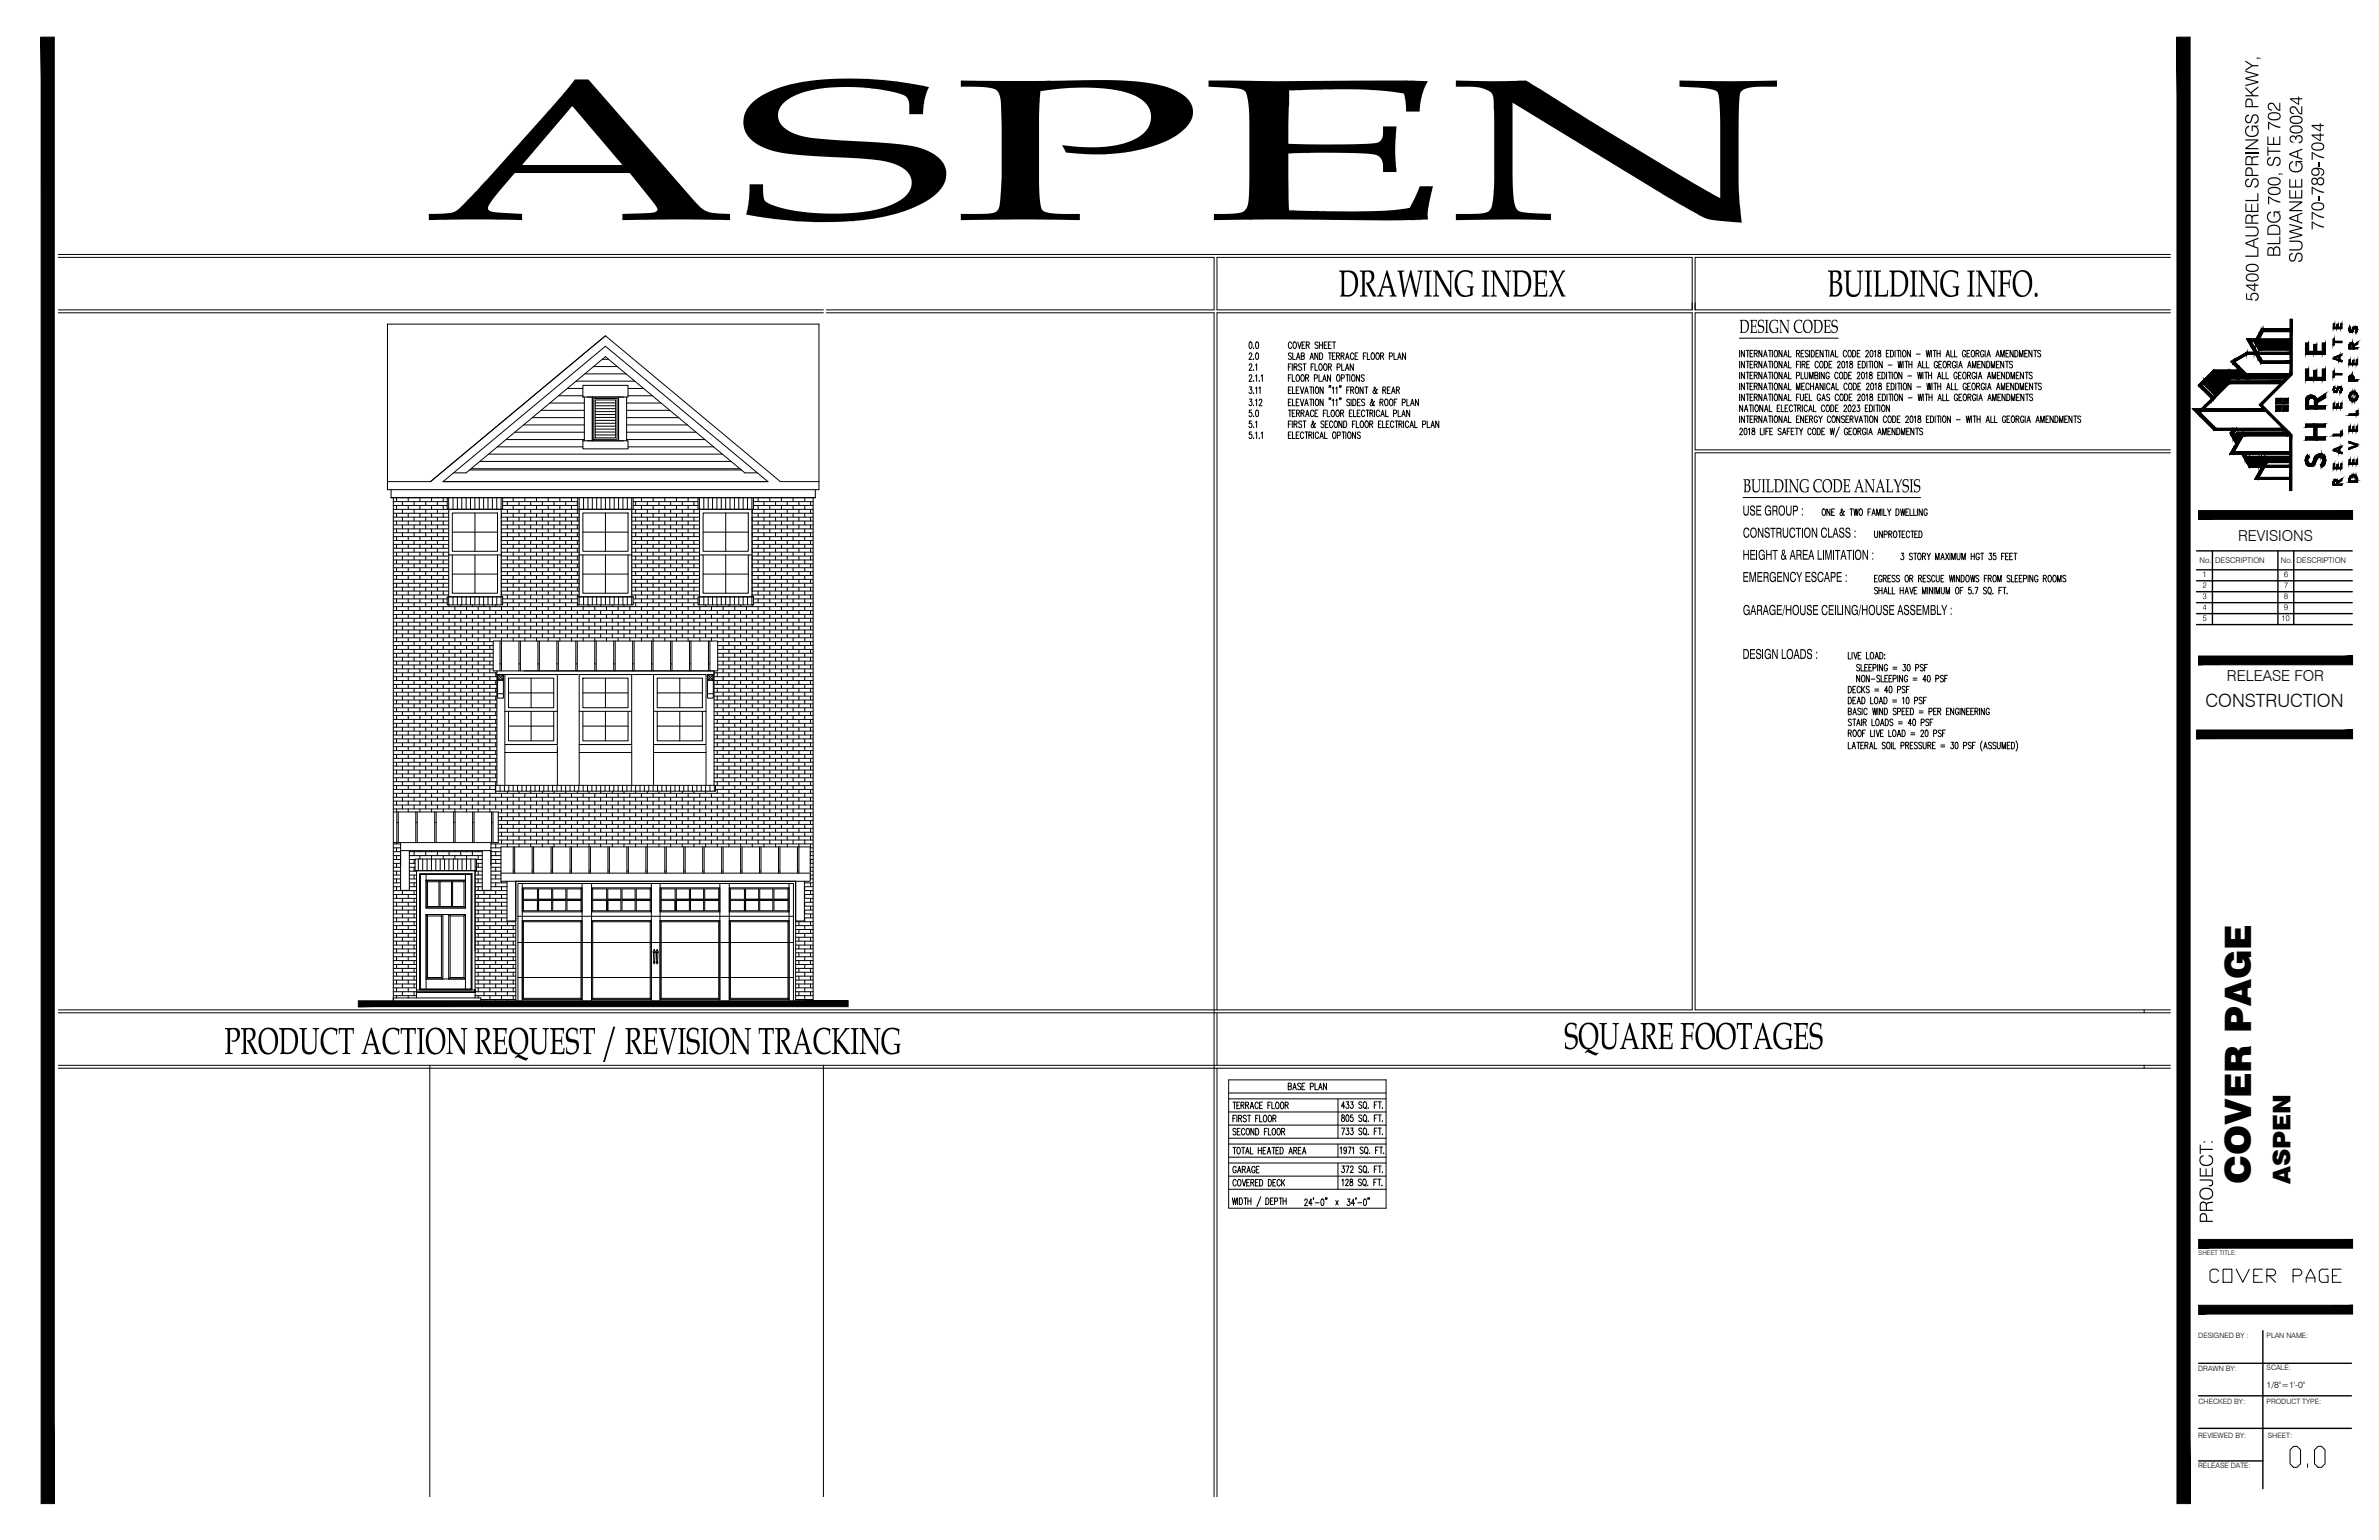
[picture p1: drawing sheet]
<svg xmlns="http://www.w3.org/2000/svg" width="864mm" height="559mm" viewBox="0 0 864 559" stroke-linecap="round" stroke-linejoin="round" font-family="sans-serif">
<defs><g id="words">
<text font-size="90.6" x="152.9" y="79.6">ASPEN</text>
<g font-size="17">
<text x="486" y="107.6">DRAWING INDEX</text>
<text x="663.3" y="107.6">BUILDING INFO.</text>
<text x="81.5" y="382.4">PRODUCT ACTION REQUEST / REVISION TRACKING</text>
<text x="567.9" y="380.6">SQUARE FOOTAGES</text>
</g>
<text font-size="13.2" x="817.2" y="429.5" transform="rotate(-90 817.2 429.5)">COVER PAGE</text>
<text font-size="12.3" x="830.1" y="533.8">0.0</text>
<text font-size="8.8" x="831.5" y="429.5" transform="rotate(-90 831.5 429.5)">ASPEN</text>
<g font-size="8.5">
<text x="631.4" y="120.8">DESIGN CODES</text>
<text x="632.7" y="178.6">BUILDING CODE ANALYSIS</text>
</g>
<text font-size="8.4" x="801.2" y="466.4">COVER PAGE</text>
<text font-size="7.9" x="803.3" y="443.9" transform="rotate(-90 803.3 443.9)">PROJECT:</text>
<g font-size="7.8">
<text x="843.6" y="83.3" transform="rotate(-90 843.6 83.3)">770-789-7044</text>
<text x="827.8" y="93.3" transform="rotate(-90 827.8 93.3)">BLDG 700, STE 702</text>
<text x="835.8" y="95.3" transform="rotate(-90 835.8 95.3)">SUWANEE GA 30024</text>
<text x="819.8" y="109.4" transform="rotate(-90 819.8 109.4)">5400 LAUREL SPRINGS PKWY,</text>
</g>
<text font-size="6.6" x="800.6" y="256.5">CONSTRUCTION</text>
<g font-size="6">
<text x="632.6" y="187">USE GROUP :</text>
<text x="632.7" y="195.1">CONSTRUCTION CLASS :</text>
<text x="632.6" y="203.1">HEIGHT &amp; AREA LIMITATION :</text>
<text x="632.6" y="211.1">EMERGENCY ESCAPE :</text>
<text x="632.7" y="223.1">GARAGE/HOUSE CEILING/HOUSE ASSEMBLY :</text>
<text x="632.6" y="239.1">DESIGN LOADS :</text>
</g>
<g font-size="5.5">
<text x="812.4" y="196.4">REVISIONS</text>
<text x="808.4" y="247">RELEASE FOR</text>
</g>
<g font-size="3.4">
<text x="829.1" y="209.4" transform="rotate(-2 829.1 209.4)">6</text>
<text x="799.6" y="213.4" transform="rotate(-2 799.6 213.4)">2</text>
<text x="829.1" y="213.4" transform="rotate(-2 829.1 213.4)">7</text>
<text x="799.6" y="221.3" transform="rotate(-1 799.6 221.3)">4</text>
<text x="799.6" y="217.4" transform="rotate(-1 799.6 217.4)">3</text>
<text x="829.1" y="221.3" transform="rotate(-1 829.1 221.3)">9</text>
<text x="829.1" y="217.4" transform="rotate(-1 829.1 217.4)">8</text>
<text x="799.6" y="225.3" transform="rotate(-2 799.6 225.3)">5</text>
<text x="828.2" y="225.3" transform="rotate(-1 828.2 225.3)">10</text>
</g>
<text font-size="3.3" x="822.8" y="503.5">1/8&quot;=1'-0&quot;</text>
<g font-size="2.9">
<text x="798.5" y="204.4">No.</text>
<text x="799.6" y="209.4">1</text>
<text x="804.1" y="204.4">DESCRIPTION</text>
<text x="828" y="204.4">No.</text>
<text x="833.7" y="204.4">DESCRIPTION</text>
</g>
<g font-size="2.6">
<text x="798" y="485.4">DESIGNED BY :</text>
<text x="822.8" y="485.4">PLAN NAME:</text>
<text x="798" y="497.6">DRAWN BY:</text>
<text x="822.8" y="497.1">SCALE:</text>
<text x="798.1" y="509.6">CHECKED BY:</text>
<text x="822.8" y="509.6">PRODUCT TYPE:</text>
<text x="798" y="521.7">REVIEWED BY:</text>
<text x="823.2" y="521.6">SHEET:</text>
<text x="798" y="532.6">RELEASE DATE:</text>
</g>
<text font-size="2.3" x="798.1" y="455.5">SHEET TITLE:</text>
</g></defs>
<!-- layer: A-Anno-Note -->
<g fill="none" stroke="#000" stroke-width=".36">
<path d="M453.5 128.6v-.3a.53 .53 0 0 1 .8-.1 .53 .53 0 0 1 0 .8l-.9 1.4h1.1M453.5 132.6v-.4a.53 .53 0 0 1 .8 0 .53 .53 0 0 1 0 .7l-.9 1.5h1.1M453.5 136.6v-.4a.53 .53 0 0 1 .8-.1 .53 .53 0 0 1 0 .8l-.9 1.5h1.1M453.6 124.2l.4-.1 .4 .4v1.5l-.4 .5-.5-.5zM455.1 126.2v.2M455.1 130.2v.1M455.1 134.2v.1M455.1 138.1v.1M455.8 132.5l.4-.5v2.4M455.8 136.4l.4-.4v2.4M456 124.2h.7l.1 .3v1.5l-.4 .5-.5-.5zM456 128.2l.3-.2a1.43 1.43 0 0 1 0 2.4l-.5-1z"/>
<path d="M457.1 138.1l.1 .1M457.8 136.4l.4-.4v2.4M467.7 133.1h.6M467.7 137.1h.6M468.7 132h-1v2.4M468.7 136h-1v2.4M468.8 128.4a.57 .57 0 0 0-.8-.3 .57 .57 0 0 0-.2 .9l.7 .3a.6 .6 0 0 1 .2 1 .6 .6 0 0 1-1-.2M468.9 124.6l-.4-.5a1.27 1.27 0 0 0-.8 1.2 1.27 1.27 0 0 0 .8 1.2l.4-.6M469.1 136v2.4h1M469.1 132v2.4M469.3 128v2.4h.9M469.7 124.2l.1-.1a1.26 1.26 0 0 1 .9 1.2 1.26 1.26 0 0 1-.9 1.2 1.76 1.76 0 0 1-.1-2.3z"/>
<path d="M469.7 133.1l1-.1v-.9l-1-.1v2.4M470.3 133.1l.6 1.3M470.6 130.4l.7-2.4 .6 2.4M470.8 136.1l.1-.1a1.28 1.28 0 0 1 .9 1.2 1.28 1.28 0 0 1-.9 1.2 1.72 1.72 0 0 1-.1-2.3zM470.9 129.6h.7M471.1 124.1l.6 2.4 .7-2.4M472.4 129.2l.9-.1v-.9l-.9-.2v2.4l1-.2 .1-.6-.4-.4M472.5 132.4l-.4-.4-.7 .4 .2 .5 .6 .4a.61 .61 0 0 1 .2 1 .61 .61 0 0 1-1-.2M472.5 136.1l.2-.1a1.27 1.27 0 0 1 .8 1.2 1.27 1.27 0 0 1-.8 1.2 1.76 1.76 0 0 1-.2-2.3zM472.7 125.2h.6M473 132h1.1M473.5 132v2.4"/>
<path d="M473.7 124.1h-1v2.4h1M473.9 137.1l1-.1v-.9l-1-.1v2.4M474.2 125.2l.9-.1v-.9l-.9-.1v2.4M474.5 137.1l.6 1.3M474.8 125.2l.5 1.3M475.5 130.4l.7-2.4 .6 2.4M475.8 129.6h.8M475.9 133.1h.7M477 132h-1.1v2.4M477.1 137.2l1-.1v-1l-1-.1v2.4M477.4 132v2.4h.9M478.4 128v2.4l-1.1-2.4v2.4"/>
<path d="M478.5 124.4l-.4-.3-.7 .3 .1 .6 .7 .3a.61 .61 0 0 1 .1 1 .61 .61 0 0 1-.9-.2M478.8 136v2.4h.9M478.9 125.2h1.2M478.9 124.1v2.4M479 128a1.29 1.29 0 0 1 1.2 .9 1.29 1.29 0 0 1-.4 1.4l-.8 .1zM479 132.1l.2-.1a1.27 1.27 0 0 1 .8 1.2 1.27 1.27 0 0 1-.8 1.2 1.72 1.72 0 0 1-.2-2.3zM480.1 124.1v2.4M480.2 138.4l.6-2.4 .6 2.4M480.4 137.6h.8M480.7 125.2h.6M480.8 132.1l.1-.1a1.26 1.26 0 0 1 .9 1.2 1.26 1.26 0 0 1-.9 1.2 1.76 1.76 0 0 1-.1-2.3zM481.7 124.1h-1v2.4h1"/>
<path d="M482.2 133.1l1-.1v-.9l-1-.1v2.4M482.2 125.2h.6M482.2 128h1.1M482.8 128v2.4M482.8 133.1l.5 1.3M483 136v2.4l-1.1-2.4v2.4M483.2 124.1h-1v2.4h1M483.6 129.2h.7M483.7 124.1h1.1M484.3 124.1v2.4M484.7 128h-1.1v2.4h1.1M485.1 129.2l1-.1v-.9l-1-.2v2.4"/>
<path d="M485.4 133.3l.9-.2v-1l-.9-.1v2.4M485.5 136.1l.1-.1a1.27 1.27 0 0 1 .8 1.2 1.27 1.27 0 0 1-.8 1.2 1.76 1.76 0 0 1-.1-2.3zM485.7 129.2l.5 1.2M486.8 129.2l1-.1v-.9l-1-.2v2.4M486.9 137.2l.9-.1v-1l-.9-.1v2.4M487.1 132v2.4h.9M487.4 129.2l.5 1.2M488.4 134.4l.6-2.4 .7 2.4M488.5 130.4l.6-2.4 .6 2.4M488.6 136h1.1M488.6 133.6h.8M488.7 129.6h.8"/>
<path d="M489.1 136v2.4M490 136v2.4M490.9 136.1l.2-.1a1.27 1.27 0 0 1 .8 1.2 1.27 1.27 0 0 1-.8 1.2 1.76 1.76 0 0 1-.2-2.3zM491.3 132v2.4l-1.2-2.4v2.4M491.4 128.6a.63 .63 0 0 0-.8-.5 .63 .63 0 0 0-.4 .9v.5a.63 .63 0 0 0 .4 .9 .63 .63 0 0 0 .8-.5M491.9 129.2h.6M492.9 128h-1v2.4h1M493.5 136v2.4l-1.1-2.4v2.4M494.9 129.2h.6M495.2 136.3a.57 .57 0 0 0-.8-.3 .57 .57 0 0 0-.1 .9l.6 .3a.6 .6 0 0 1 .2 1 .6 .6 0 0 1-1-.2M495.9 128h-1v2.4M496.3 128v2.4h1"/>
<path d="M498 128.2l.2-.2a1.28 1.28 0 0 1 .8 1.2 1.28 1.28 0 0 1-.8 1.2 1.72 1.72 0 0 1-.2-2.2zM499.8 128.2l.1-.2a1.27 1.27 0 0 1 .8 1.2 1.27 1.27 0 0 1-.8 1.2 1.76 1.76 0 0 1-.1-2.2zM501.2 129.2l.9-.1v-.9l-.9-.2v2.4M501.7 129.2l.6 1.2M504.3 129.3l1-.1v-1l-1-.2v2.4M506 128v2.4h1M507.4 130.4l.6-2.4 .6 2.4M507.6 129.6h.8M510.2 128v2.4l-1.1-2.4v2.4M631.4 122.7h35.8M631.5 127.1v2.4M631.5 131.1v2.4"/>
<path d="M631.5 135.1v2.3M631.5 139v2.4M633.2 127.1v2.4l-1.1-2.4v2.4M633.2 131.1v2.4l-1.1-2.4v2.4M633.2 135.1v2.3l-1.1-2.3v2.3M633.2 139v2.4l-1.1-2.4v2.4M633.9 127.1h1.1M633.9 131.1h1.1M633.9 135.1h1.1M633.9 139h1.1M634.4 127.1v2.4M634.4 131.1v2.4"/>
<path d="M634.4 135.1v2.3M634.4 139v2.4M635.3 128.3h.6M635.3 132.2h.6M635.3 136.2h.6M636.3 127.1h-1v2.4h1M636.3 131.1h-1v2.4h1M636.3 135.1h-1v2.3h1M636.3 139h-1v2.4h1M636.8 128.3l1-.1v-1l-1-.1v2.4M636.8 132.2l1-.1v-.9l-1-.1v2.4M636.8 136.2l1-.1v-.9l-1-.1v2.3"/>
<path d="M637.4 128.3l.5 1.2M637.4 132.2l.5 1.3M637.4 136.2l.5 1.2M639.6 127.1v2.4l-1.1-2.4v2.4M639.6 131.1v2.4l-1.1-2.4v2.4M639.6 135.1v2.3l-1.1-2.3v2.3M639.6 139v2.4l-1.1-2.4v2.4M640.2 129.5l.6-2.4 .7 2.4M640.2 133.5l.6-2.4 .7 2.4M640.2 137.4l.6-2.3 .7 2.3M640.5 128.7h.8M640.5 132.7h.8"/>
<path d="M640.5 136.7h.8M642 127.1h1.1M642 131.1h1.1M642 135.1h1.1M642 139h1.1M642.5 127.1v2.4M642.5 131.1v2.4M642.5 135.1v2.3M642.5 139v2.4M643.4 127.1v2.4M643.4 131.1v2.4M643.4 135.1v2.3"/>
<path d="M643.4 139v2.4M644.3 127.2l.2-.1a1.27 1.27 0 0 1 .8 1.2 1.27 1.27 0 0 1-.8 1.2 1.71 1.71 0 0 1-.2-2.3zM644.3 131.2l.2-.1a1.28 1.28 0 0 1 .8 1.2 1.28 1.28 0 0 1-.8 1.2 1.72 1.72 0 0 1-.2-2.3zM644.3 135.2l.2-.1a1.27 1.27 0 0 1 .8 1.2 1.27 1.27 0 0 1-.8 1.1 1.71 1.71 0 0 1-.2-2.2zM644.3 139.2l.2-.2a1.28 1.28 0 0 1 .8 1.2 1.28 1.28 0 0 1-.8 1.2 1.72 1.72 0 0 1-.2-2.2zM646.9 127.1v2.4l-1.1-2.4v2.4M646.9 131.1v2.4l-1.1-2.4v2.4M646.9 135.1v2.3l-1.1-2.3v2.3M646.9 139v2.4l-1.1-2.4v2.4M647.5 129.5l.7-2.4 .6 2.4M647.5 133.5l.7-2.4 .6 2.4M647.5 137.4l.7-2.3 .6 2.3"/>
<path d="M647.8 128.7h.8M647.8 132.7h.8M647.8 136.7h.8M649.3 127.1v2.4h.9M649.3 131.1v2.4h.9M649.3 135.1v2.3h.9M649.3 139v2.4h.9M652.1 128.3l1-.1v-1l-1-.1v2.4M652.1 136.3l1-.1v-1l-1-.1v2.3M652.1 132.2h.7M652.7 128.3l.5 1.2M653.2 131.1h-1.1v2.4"/>
<path d="M653.5 131.1v2.4M653.8 135.1v2.3h1M653.8 128.3h.6M654.2 132.2l.9-.1v-.9l-.9-.1v2.4M654.8 132.2l.5 1.3M654.8 127.1h-1v2.4h1M655.1 139h-1.1v2.4h1.1M655.1 135.1v1.7l.5 .6 .6-.3 .1-2M655.9 132.2h.6M656.4 127.5l-.4-.4-.7 .4 .2 .5 .6 .4a.6 .6 0 0 1 .2 1 .6 .6 0 0 1-1-.2M656.7 139.6a.63 .63 0 0 0-.8-.6 .63 .63 0 0 0-.4 .9v.6a.63 .63 0 0 0 .4 .9 .63 .63 0 0 0 .8-.5M656.9 131.1h-1v2.4h1"/>
<path d="M656.9 137.4v-2.3l.6 2.3 .7-2.3v2.3M656.9 127.1v2.4M657.2 139v2.4M657.5 127.1a1.28 1.28 0 0 1 1.2 .9 1.28 1.28 0 0 1-.4 1.4l-.8 .1zM658.3 139v2.4M658.8 136.2l1-.1v-.9l-1-.1v2.3l1-.2v-.8l-.3-.2M659.2 128.3h.6M660.1 131.7a.63 .63 0 0 0-.8-.6 .63 .63 0 0 0-.4 .9v.6a.63 .63 0 0 0 .4 .9 .63 .63 0 0 0 .8-.6M660.2 127.1h-1v2.4h1M660.5 135.1v2.3M660.9 131.2l.1-.1a1.28 1.28 0 0 1 .8 1.2 1.28 1.28 0 0 1-.8 1.2 1.72 1.72 0 0 1-.1-2.3zM661.8 127.1v2.4l-1.1-2.4v2.4"/>
<path d="M661.8 139v2.4l-1.1-2.4v2.4M662.2 135.1v2.3l-1.1-2.3v2.3M662.3 131.1a1.3 1.3 0 0 1 1.2 .9 1.3 1.3 0 0 1-.4 1.4l-.8 .1zM662.5 127.1h1.1M662.5 139v2.4M663 127.1v2.4M663.9 127.1v2.4M664 132.2h.6M664 135.6a.64 .64 0 0 0-.8-.5 .64 .64 0 0 0-.4 .9v.6a.65 .65 0 0 0 .6 .9 .65 .65 0 0 0 .6-.9h-.4M664.3 139.6a.63 .63 0 0 0-.8-.6 .63 .63 0 0 0-.4 .9v.6a.63 .63 0 0 0 .4 .9 .63 .63 0 0 0 .8-.5M664.5 129.5l.6-2.4 .7 2.4M664.7 128.7h.9"/>
<path d="M665 131.1h-1v2.4h1M666.3 127.1v2.4h.9M666.5 139v2.4h1M667.1 131.7v-.4a.52 .52 0 0 1 .8-.1 .52 .52 0 0 1 0 .8l-.9 1.5h1.1M667.2 135.6a.64 .64 0 0 0-.8-.5 .64 .64 0 0 0-.4 .9v.6a.63 .63 0 0 0 .4 .8 .63 .63 0 0 0 .8-.5M668 135.2l.2-.1a1.27 1.27 0 0 1 .8 1.2 1.27 1.27 0 0 1-.8 1.1 1.71 1.71 0 0 1-.2-2.2zM668.8 131.2l.2-.1a1.54 1.54 0 0 1 .2 2.4l-.6-.5zM669.4 135.1a1.29 1.29 0 0 1 1.2 .8 1.29 1.29 0 0 1-.4 1.4l-.8 .1zM670.1 131.6l.4-.5v2.4M670.3 127.7a.63 .63 0 0 0-.8-.5 .63 .63 0 0 0-.4 .8v.6a.63 .63 0 0 0 .4 .9 .63 .63 0 0 0 .8-.5M670.5 139.6a.63 .63 0 0 0-.8-.6 .63 .63 0 0 0-.3 .9v.6a.63 .63 0 0 0 .3 .9 .63 .63 0 0 0 .8-.5M671.1 127.2l.2-.1a1.27 1.27 0 0 1 .8 1.2 1.27 1.27 0 0 1-.8 1.2 1.71 1.71 0 0 1-.2-2.3z"/>
<path d="M671.1 136.2h.6M671.4 139.2l.1-.2a1.27 1.27 0 0 1 .8 1.2 1.27 1.27 0 0 1-.8 1.2 1.76 1.76 0 0 1-.1-2.2zM671.6 131.2v.7a.8 .8 0 0 1 .9 .7 .8 .8 0 0 1-.7 .9 .86 .86 0 0 1-.3-1 .86 .86 0 0 1 .9-.6v-.7zM672.1 135.1h-1v2.3h1M672.5 127.1a1.28 1.28 0 0 1 1.2 .9 1.28 1.28 0 0 1-.4 1.4l-.8 .1zM672.8 139a1.3 1.3 0 0 1 1.2 .9 1.3 1.3 0 0 1-.4 1.4l-.8 .1zM674.2 135.6l.1-.3a.53 .53 0 0 1 .7-.1 .53 .53 0 0 1 .1 .8l-1 1.4h1.1M674.2 128.3h.6M674.5 132.2h.7M675.2 127.1h-1v2.4h1M675.5 139h-1.1v2.4h1.1M675.5 131.1h-1v2.4h1"/>
<path d="M675.9 135.2l.4-.1 .4 .4v1.5l-.4 .4-.5-.4zM676 131.1a1.29 1.29 0 0 1 1.2 .9 1.29 1.29 0 0 1-.4 1.4l-.8 .1zM677.3 127.7l.1-.3a.52 .52 0 0 1 .7-.1 .52 .52 0 0 1 .1 .7l-1 1.5h1.1M677.3 135.5l.4-.4v2.3M677.5 139.6l.1-.3a.52 .52 0 0 1 .8-.1 .52 .52 0 0 1 0 .7l-1 1.5h1.2M677.7 131.1v2.4M678.3 131.1h1.1M678.7 135.2v.7a.8 .8 0 0 1 1 .6 .8 .8 0 0 1-.7 .9 .86 .86 0 0 1-.4-1 .86 .86 0 0 1 .9-.5v-.7zM678.9 131.1v2.4M679 127.2l.3-.1a1.41 1.41 0 0 1 0 2.4l-.3-.1-.2-.9zM679.3 139.2l.2-.2a1.54 1.54 0 0 1 .2 2.4l-.6-.4zM679.8 131.1v2.4"/>
<path d="M680.4 127.6l.4-.5v2.4M680.6 139.5l.4-.5v2.4M680.7 131.2l.2-.1a1.28 1.28 0 0 1 .8 1.2 1.28 1.28 0 0 1-.8 1.2 1.72 1.72 0 0 1-.2-2.3zM681.7 136.2h.6M681.8 127.2v.7a.8 .8 0 0 1 1 .7 .8 .8 0 0 1-.7 .9 .86 .86 0 0 1-.4-1 .86 .86 0 0 1 .9-.6v-.7zM682.1 139.2v.6a.8 .8 0 0 1 .9 .7 .8 .8 0 0 1-.7 .9 .86 .86 0 0 1-.4-1 .86 .86 0 0 1 .9-.6v-.6zM682.7 135.1h-1v2.3h1M683.2 135.1a1.29 1.29 0 0 1 1.1 .8 1.29 1.29 0 0 1-.3 1.4l-.8 .1zM683.2 131.1v2.4l-1.1-2.4v2.4M684.7 128.3h.7M684.8 135.1v2.3M685.4 132.5h1.4"/>
<path d="M685.5 135.1h1.1M685.8 127.1h-1.1v2.4h1.1M686 139h-1v2.4h1M686 135.1v2.3M686.3 127.1a1.29 1.29 0 0 1 1.1 .9 1.29 1.29 0 0 1-.3 1.4l-.8 .1zM686.5 139a1.29 1.29 0 0 1 1.2 .9 1.29 1.29 0 0 1-.4 1.4l-.8 .1zM686.9 135.1v2.3M687.9 135.2l.1-.1a1.26 1.26 0 0 1 .8 1.2 1.26 1.26 0 0 1-.8 1.1 1.74 1.74 0 0 1-.1-2.2zM687.9 127.1v2.4M688.2 139v2.4M688.6 127.1h1.1M688.8 139h1.1"/>
<path d="M689 131.1l.4 2.4 .4-2.4 .3 2.4 .4-2.4M689.1 127.1v2.4M689.4 139v2.4M690 127.1v2.4M690.2 139v2.4M690.4 135.1v2.3l-1.1-2.3v2.3M690.9 131.1v2.4M691 127.2l.1-.1a1.26 1.26 0 0 1 .8 1.2 1.26 1.26 0 0 1-.8 1.2 1.74 1.74 0 0 1-.1-2.3zM691.2 139.2l.2-.2a1.28 1.28 0 0 1 .8 1.2 1.28 1.28 0 0 1-.8 1.2 1.72 1.72 0 0 1-.2-2.2zM691.5 131.1h1.1M692.1 131.1v2.4M692.5 136.4h1.5"/>
<path d="M692.9 132.2h1.1M692.9 131.1v2.4M693.5 127.1v2.4l-1.1-2.4v2.4M693.7 139v2.4l-1.1-2.4v2.4M694 131.1v2.4M695.6 128.5h1.5M696.1 135.1l.4 2.3 .4-2.3 .4 2.3 .4-2.3M696.2 133.5l.6-2.4 .6 2.4M696.4 132.7h.8M697.9 131.1v2.4h1M698 135.1v2.3M698.7 135.1h1.1"/>
<path d="M699.2 127.1l.4 2.4 .4-2.4 .4 2.4 .4-2.4M699.2 135.1v2.3M699.3 131.1v2.4h.9M699.4 139l.4 2.4 .4-2.4 .4 2.4 .4-2.4M700.1 136.2h1.1M700.1 135.1v2.3M701.1 127.1v2.4M701.2 135.1v2.3M701.3 139v2.4M701.7 127.1h1.1M702 139h1.1M702.3 127.1v2.4"/>
<path d="M702.5 139v2.4M703.2 128.3h1.1M703.2 127.1v2.4M703.3 131.7a.63 .63 0 0 0-.8-.6 .63 .63 0 0 0-.4 .9v.6a.65 .65 0 0 0 .6 .9 .65 .65 0 0 0 .6-.9h-.4M703.3 137.4l.7-2.3 .6 2.3M703.4 139v2.4M703.6 136.7h.8M703.8 132.2h.6M704.3 127.1v2.4M704.5 139v2.4M704.8 131.1h-1v2.4h1M705.1 135.1v2.3h.9"/>
<path d="M705.6 131.2l.2-.1a1.27 1.27 0 0 1 .8 1.2 1.27 1.27 0 0 1-.8 1.2 1.76 1.76 0 0 1-.2-2.3zM706.4 129.5l.7-2.4 .6 2.4M706.4 135.1v2.3h1M706.7 128.7h.8M707.1 132.2l.9-.1v-.9l-.9-.1v2.4M707.6 132.2l.6 1.3M708.2 127.1v2.4h.9M708.4 139v2.4h1M709.5 127.1v2.4h1M709.8 139v2.4h.9M709.9 131.7a.63 .63 0 0 0-.8-.6 .63 .63 0 0 0-.4 .9v.6a.65 .65 0 0 0 .6 .9 .65 .65 0 0 0 .6-.9h-.4M710.4 131.1v2.4"/>
<path d="M710.5 135.6a.63 .63 0 0 0-.8-.5 .63 .63 0 0 0-.4 .9v.6a.64 .64 0 0 0 .6 .9 .64 .64 0 0 0 .6-.9h-.4M711 136.2h.6M711 133.5l.7-2.4 .6 2.4M711.3 132.7h.8M712 135.1h-1v2.3h1M712.8 135.2l.1-.1a1.27 1.27 0 0 1 .9 1.2 1.27 1.27 0 0 1-.9 1.1 1.71 1.71 0 0 1-.1-2.2zM713.6 127.7a.64 .64 0 0 0-.8-.5 .64 .64 0 0 0-.4 .8v.6a.65 .65 0 0 0 .6 .9 .65 .65 0 0 0 .6-.9h-.4M713.8 139.6a.63 .63 0 0 0-.8-.6 .63 .63 0 0 0-.4 .9v.6a.65 .65 0 0 0 .6 .9 .65 .65 0 0 0 .6-.9h-.4M714 128.3h.7M714.2 136.2l1-.1v-.9l-1-.1v2.3M714.3 133.5l.6-2.4 .6 2.4M714.5 132.7h.8"/>
<path d="M714.8 136.2l.5 1.2M715.1 127.1h-1.1v2.4h1.1M715.3 139h-1v2.4h1M715.9 127.2l.1-.1a1.27 1.27 0 0 1 .8 1.2 1.27 1.27 0 0 1-.8 1.2 1.71 1.71 0 0 1-.1-2.3zM716 133.5v-2.4l.7 2.4 .6-2.4v2.4M716.1 139.2l.2-.2a1.27 1.27 0 0 1 .8 1.2 1.27 1.27 0 0 1-.8 1.2 1.76 1.76 0 0 1-.2-2.2zM717.1 135.6a.64 .64 0 0 0-.8-.5 .64 .64 0 0 0-.4 .9v.6a.65 .65 0 0 0 .6 .9 .65 .65 0 0 0 .6-.9h-.4M717.3 128.3l1-.1v-1l-1-.1v2.4M717.5 135.1v2.3M717.9 128.3l.5 1.2M717.9 132.2h.7M718.2 137.4l.6-2.3 .6 2.3"/>
<path d="M718.4 136.7h.8M719 131.1h-1.1v2.4h1.1M720.2 127.7a.63 .63 0 0 0-.8-.5 .63 .63 0 0 0-.4 .8v.6a.65 .65 0 0 0 .6 .9 .65 .65 0 0 0 .6-.9h-.4M720.4 139.6a.63 .63 0 0 0-.8-.6 .63 .63 0 0 0-.4 .9v.6a.65 .65 0 0 0 .6 .9 .65 .65 0 0 0 .6-.9h-.4M720.6 131.1v2.4l-1.2-2.4v2.4M720.6 127.1v2.4M720.9 139v2.4M721.2 131.1a1.3 1.3 0 0 1 1.2 .9 1.3 1.3 0 0 1-.4 1.4l-.8 .1zM721.3 129.5l.6-2.4 .6 2.4M721.4 137.4l.7-2.3 .6 2.3M721.5 128.7h.8M721.7 136.7h.8"/>
<path d="M722.8 133.5v-2.4l.7 2.4 .6-2.4v2.4M723.2 137.4v-2.3l.6 2.3 .6-2.3v2.3M724.5 129.5l.7-2.4 .6 2.4M724.8 128.7h.8M724.8 132.2h.6M725.1 136.2h.6M725.8 131.1h-1v2.4h1M726.1 135.1h-1v2.3h1M726.3 129.5v-2.4l.6 2.4 .6-2.4v2.4M727.4 131.1v2.4l-1.1-2.4v2.4M727.7 135.1v2.3l-1.1-2.3v2.3M728 131.1h1.1"/>
<path d="M728.2 128.3h.6M728.3 135.1a1.29 1.29 0 0 1 1.2 .8 1.29 1.29 0 0 1-.4 1.4l-.8 .1zM728.6 131.1v2.4M729.2 127.1h-1v2.4h1M729.5 139h-1.1v2.4h1.1M730 137.4v-2.3l.6 2.3 .7-2.3v2.3M730.6 131.4a.57 .57 0 0 0-1-.2 .57 .57 0 0 0 .2 .9l.4 .2a.6 .6 0 0 1 .2 1 .6 .6 0 0 1-.9-.2M730.8 127.1v2.4l-1.1-2.4v2.4M731 139v2.4l-1.1-2.4v2.4M731.4 127.1a1.29 1.29 0 0 1 1.2 .9 1.29 1.29 0 0 1-.4 1.4l-.8 .1zM731.7 139a1.3 1.3 0 0 1 1.1 .9 1.3 1.3 0 0 1-.3 1.4l-.8 .1zM731.9 136.2h.6"/>
<path d="M732.9 135.1h-1v2.3h1M733.1 129.5v-2.4l.6 2.4 .7-2.4v2.4M734.5 135.1v2.3l-1.1-2.3v2.3M735 128.3h.6M735.2 135.1h1.1M735.7 135.1v2.3M736 127.1h-1v2.4h1M736.3 139h-1.1v2.4h1.1M737.6 127.1v2.4l-1.1-2.4v2.4M737.7 135.4l-.4-.3-.7 .3 .2 .6 .6 .3a.61 .61 0 0 1 .2 1 .61 .61 0 0 1-1-.2M737.9 139v2.4l-1.1-2.4v2.4M738.3 127.1h1.1"/>
<path d="M738.5 139h1.1M738.8 127.1v2.4M739 139v2.4M740.8 127.5l-.4-.4-.7 .4 .1 .5 .7 .4a.61 .61 0 0 1 .2 1 .61 .61 0 0 1-1-.2M741 139.4a.57 .57 0 0 0-.9-.3 .57 .57 0 0 0 .1 1l.5 .2a.6 .6 0 0 1 .2 1 .6 .6 0 0 1-1-.2M453.5 140.4h.9l-.5 .9a.67 .67 0 0 1 .7 1 .67 .67 0 0 1-1.2 0M453.5 144.8h.9l-.5 .9a.67 .67 0 0 1 .7 1 .67 .67 0 0 1-1.2 .1M454.3 148.8h-.8v1a.67 .67 0 0 1 1 .6 .67 .67 0 0 1-1 .5l-.1-.2M454.3 152.8h-.8v1a.67 .67 0 0 1 1 .6 .67 .67 0 0 1-1 .5l-.1-.2M454.3 156.7h-.8v1.1a.67 .67 0 0 1 1 .5 .67 .67 0 0 1-1 .6l-.1-.2M455.1 142.6v.1M455.1 147v.1"/>
<path d="M455.1 150.9v.2M455.1 154.9v.1M455.1 158.9v.1M455.8 140.9l.4-.5v2.4M455.8 145.3l.4-.5v2.4M455.8 153.2l.4-.4v2.4M455.8 157.2l.4-.5v2.4M456 148.9h.7l.1 .4v1.4l-.4 .5-.5-.5zM457 140.9l.4-.5v2.4M457.1 145.4l.1-.3a.52 .52 0 0 1 .8-.1 .52 .52 0 0 1 0 .7l-1 1.5h1.2M457.1 158.9l.1 .1M457.8 157.2l.4-.5v2.4"/>
<path d="M467.7 141.5h.6M467.7 146h.6M467.7 148.8h1.1M467.7 153.9h.6M467.7 157.9h.6M468.2 148.8v2.4M468.7 140.4h-1v2.4h1M468.7 144.8h-1v2.4h1M468.7 152.8h-1v2.4M468.7 156.7h-1v2.4h1M469.1 152.8v2.4M469.1 149.9h.6"/>
<path d="M469.2 140.4v2.4h.9M469.2 144.8v2.4h.9M469.2 156.7v2.4h.9M469.7 153.9l1-.1v-.9l-1-.1v2.4M470.1 148.8h-1v2.4h1M470.3 153.9l.6 1.3M470.5 141.5h.7M470.5 146h.7M470.5 157.9h.7M470.6 149.9l1-.1v-.9l-1-.1v2.4M471.2 149.9l.5 1.3M471.6 140.4h-1.1v2.4h1.1"/>
<path d="M471.6 144.8h-1.1v2.4h1.1M471.6 156.7h-1.1v2.4h1.1M472 140.4l.7 2.4 .6-2.4M472 144.8l.7 2.4 .6-2.4M472.3 149.9l.9-.1v-.9l-.9-.1v2.4M472.5 153.1l-.4-.3-.7 .3 .2 .6 .9 .8-.4 .7-.7-.4M472.8 149.9l.6 1.3M473 152.8h1.1M473.2 157.3a.63 .63 0 0 0-.8-.5 .63 .63 0 0 0-.4 .8v.6a.63 .63 0 0 0 .4 .9 .63 .63 0 0 0 .8-.6M473.5 152.8v2.4M473.6 142.8l.7-2.4 .6 2.4M473.6 147.2l.7-2.4 .6 2.4"/>
<path d="M473.7 156.7h1.1M473.9 142h.8M473.9 146.4h.8M473.9 151.2l.7-2.4 .6 2.4M474.2 150.4h.8M474.3 156.7v2.4M475.1 157.9l1-.1v-.9l-1-.2v2.4M475.4 140.4h1.1M475.4 144.8h1.1M475.7 157.9l.6 1.2M475.9 140.4v2.4M475.9 144.8v2.4"/>
<path d="M476.8 140.4v2.4M476.8 144.8v2.4M476.8 156.7v2.4M476.9 149.4a.63 .63 0 0 0-.8-.6 .63 .63 0 0 0-.4 .9v.6a.63 .63 0 0 0 .4 .9 .63 .63 0 0 0 .8-.6M477.4 149.9h.6M477.5 153.8l-.1-.2a1.18 1.18 0 0 1-1.3 1.4l-.1-.8 .8-.9-.2-.5-.2 .9 .7 1.3 .3 .2 .1-.3M477.8 140.5l.1-.1a1.28 1.28 0 0 1 .8 1.2 1.28 1.28 0 0 1-.8 1.2 1.72 1.72 0 0 1-.1-2.3zM477.8 144.9l.1-.1a1.28 1.28 0 0 1 .8 1.2 1.28 1.28 0 0 1-.8 1.2 1.74 1.74 0 0 1-.1-2.3zM478.4 148.8h-1v2.4h1M478.6 157.3a.63 .63 0 0 0-.8-.5 .63 .63 0 0 0-.4 .8v.6a.63 .63 0 0 0 .4 .9 .63 .63 0 0 0 .8-.6M479.1 159.1l.6-2.4 .7 2.4M479.3 158.3h.9"/>
<path d="M480.3 140.4v2.4l-1.1-2.4v2.4M480.3 144.8v2.4l-1.1-2.4v2.4M480.4 149.9h.6M480.6 153.1l-.7-.3-.4 .3 .1 .5a1.01 1.01 0 0 1 .9 1.4l-.6 .2-.4-.4M480.9 156.7v2.4h.9M481.1 153.9h.6M481.4 148.8h-1v2.4M481.8 148.8v2.4h1M482.1 152.8h-1v2.4h1M482.6 140.1l-.2 .5M482.6 144.5l-.2 .6M483.1 140.1l-.2 .5"/>
<path d="M483.1 144.5l-.2 .6M483.5 148.9l.1-.1a1.27 1.27 0 0 1 .9 1.2 1.27 1.27 0 0 1-.9 1.2 1.72 1.72 0 0 1-.1-2.3zM483.6 140.9l.4-.5v2.4M483.6 145.3l.4-.5v2.4M483.8 153.3a.63 .63 0 0 0-.8-.5 .63 .63 0 0 0-.4 .9v.5a.63 .63 0 0 0 .4 .9 .63 .63 0 0 0 .8-.5M484 156.9l.2-.2a1.27 1.27 0 0 1 .8 1.2 1.27 1.27 0 0 1-.8 1.2 1.72 1.72 0 0 1-.2-2.2zM484.6 152.9l.1-.1a1.27 1.27 0 0 1 .9 1.2 1.27 1.27 0 0 1-.9 1.2 1.78 1.78 0 0 1-.1-2.3zM484.9 140.9l.4-.5v2.4M484.9 145.3l.4-.5v2.4M485.2 148.9l.2-.1a1.26 1.26 0 0 1 .8 1.2 1.26 1.26 0 0 1-.8 1.2 1.76 1.76 0 0 1-.2-2.3zM485.5 158l.9-.1v-1l-.9-.2v2.4M486.3 140.1l-.1 .5"/>
<path d="M486.3 144.5l-.1 .6M486.6 149.9l1-.1v-.9l-1-.1v2.4M486.8 140.1l-.2 .5M486.8 144.5l-.2 .6M487.1 152.8v2.4l-1.1-2.4v2.4M487.1 156.7h1.1M487.2 149.9l.6 1.3M487.7 156.7v2.4M487.8 152.8a1.29 1.29 0 0 1 1.1 .8 1.29 1.29 0 0 1-.3 1.4l-.8 .2zM488.6 156.7v2.4M488.9 141.5h.6M489.5 156.9l.2-.2a1.27 1.27 0 0 1 .8 1.2 1.27 1.27 0 0 1-.8 1.2 1.72 1.72 0 0 1-.2-2.2z"/>
<path d="M489.8 149.9h.7M489.9 140.4h-1v2.4M490 145.2l-.4-.4-.7 .4 .1 .5 1 .8-.4 .7-.7-.3M490.3 141.5l1-.1v-.9l-1-.1v2.4M490.5 144.8v2.4M490.9 148.8h-1.1v2.4h1.1M490.9 141.5l.5 1.3M490.9 153.9h.7M491.1 144.8a1.29 1.29 0 0 1 1.2 .9 1.29 1.29 0 0 1-.4 1.4l-.8 .1zM491.3 148.8v2.4h1M492 152.8h-1.1v2.4M492 156.7v2.4l-1.1-2.4v2.4"/>
<path d="M492.3 140.5l.1-.1a1.28 1.28 0 0 1 .9 1.2 1.28 1.28 0 0 1-.9 1.2 1.72 1.72 0 0 1-.1-2.3zM492.4 152.8v2.4h.9M492.7 149.9h.6M492.8 146h.6M493.7 148.8h-1v2.4h1M493.8 144.8h-1v2.4h1M493.8 157.1l-.4-.4-.7 .4 .2 .5 .6 .4a.61 .61 0 0 1 .2 1 .61 .61 0 0 1-1-.2M494 152.9l.2-.1a1.27 1.27 0 0 1 .8 1.2 1.27 1.27 0 0 1-.8 1.2 1.78 1.78 0 0 1-.2-2.3zM494.8 140.4v2.4l-1.1-2.4v2.4M495.4 145.2l-.4-.4-.7 .4 .1 .5 1 .8-.4 .7-.7-.3M495.4 149.4a.63 .63 0 0 0-.8-.6 .63 .63 0 0 0-.4 .9v.6a.64 .64 0 0 0 .4 .9 .64 .64 0 0 0 .8-.6M495.5 140.4h1.1"/>
<path d="M495.8 152.9l.1-.1a1.28 1.28 0 0 1 .9 1.2 1.28 1.28 0 0 1-.9 1.2 1.74 1.74 0 0 1-.1-2.3zM495.9 148.8h1.1M496 140.4v2.4M496.4 148.8v2.4M497.2 153.9l1-.1v-.9l-1-.1v2.4M497.3 149.9l.9-.1v-.9l-.9-.1v2.4M497.8 153.9l.5 1.3M497.8 149.9l.6 1.3M498.9 145.8l-.1-.2-.5 1.3a.54 .54 0 0 1-.8 .1 .54 .54 0 0 1 0-.8l.7-.8-.2-.6-.2 .4 .2 .9 .6 1 .3 .1v-.2M498.9 148.8v2.4M500 141.4l-.2-.2-.5 1.3a.54 .54 0 0 1-.8 .1 .54 .54 0 0 1 .1-.8l.6-.6-.2-.8-.2 .3 .2 1 .6 1 .3 .1 .1-.2M500.4 153.9h.6"/>
<path d="M500.8 149.4a.63 .63 0 0 0-.8-.6 .63 .63 0 0 0-.4 .9v.6a.64 .64 0 0 0 .4 .9 .64 .64 0 0 0 .8-.6M500.9 146l1-.2v-.9l-1-.1v2.4M501.3 151.2l.6-2.4 .6 2.4M501.4 152.8h-1v2.4h1M501.5 146l.6 1.2M501.5 150.4h.8M501.9 152.8v2.4h.9M502 141.5l.9-.1v-.9l-.9-.1v2.4M502.5 141.5l.6 1.3M502.9 144.9l.2-.1a1.27 1.27 0 0 1 .8 1.2 1.27 1.27 0 0 1-.8 1.2 1.78 1.78 0 0 1-.2-2.3zM503 148.8v2.4h1M503.2 153.9h.7"/>
<path d="M503.6 141.5h.7M504.3 152.8h-1.1v2.4h1.1M504.7 140.4h-1.1v2.4h1.1M504.7 144.9l.1-.1a1.28 1.28 0 0 1 .8 1.2 1.28 1.28 0 0 1-.8 1.2 1.74 1.74 0 0 1-.1-2.3zM505.1 142.8l.7-2.4 .6 2.4M505.4 142h.8M505.9 150.1l.9-.2v-1l-.9-.1v2.4M505.9 153.3a.63 .63 0 0 0-.8-.5 .63 .63 0 0 0-.4 .9v.5a.63 .63 0 0 0 .4 .9 .63 .63 0 0 0 .8-.5M506.1 146h.6M506.4 152.8h1.1M506.9 141.5l.9-.1v-.9l-.9-.1v2.4M507 152.8v2.4"/>
<path d="M507.1 144.8h-1v2.4M507.5 141.5l.5 1.3M507.5 148.8v2.4h1M507.8 153.9l1-.1v-.9l-1-.1v2.4M508.4 153.9l.6 1.3M508.9 151.2l.6-2.4 .6 2.4M509 146.1l1-.1v-1.1l-1-.1v2.4M509.1 150.4h.8M509.5 152.8v2.4M510.7 144.8v2.4h.9M511.3 153.3a.63 .63 0 0 0-.8-.5 .63 .63 0 0 0-.4 .9v.5a.63 .63 0 0 0 .4 .9 .63 .63 0 0 0 .8-.5M511.7 148.8v2.4l-1.1-2.4v2.4"/>
<path d="M511.8 155.2l.7-2.4 .6 2.4M512 147.2l.7-2.4 .6 2.4M512 154.4h.9M512.3 146.4h.8M513.6 152.8v2.4h.9M514.9 144.8v2.4l-1.1-2.4v2.4M516.4 154l1-.1v-1l-1-.1v2.4M518.1 152.8v2.4h.9M519.4 155.2l.7-2.4 .6 2.4M519.7 154.4h.8M522.3 152.8v2.4l-1.1-2.4v2.4M631.5 143v2.4"/>
<path d="M631.5 150.9v2.4M631.6 155.9v-.3a.53 .53 0 0 1 .8-.1 .53 .53 0 0 1 0 .8l-.9 1.4h1.1M632.6 147v2.4l-1.1-2.4v2.4M633.2 143v2.4l-1.1-2.4v2.4M633.2 149.4l.7-2.4 .6 2.4M633.2 150.9v2.4l-1.1-2.4v2.4M633.3 155.5l.4-.1 .4 .4v1.5l-.4 .4-.5-.4zM633.5 148.6h.8M633.9 143h1.1M633.9 150.9h1.1M634.4 143v2.4M634.4 150.9v2.4"/>
<path d="M634.7 155.8l.4-.4v2.3M635 147h1.1M635.3 140.2h.6M635.3 144.2h.6M635.3 152.1h.6M635.5 147v2.4M636.1 155.5v.7a.8 .8 0 0 1 .9 .6 .8 .8 0 0 1-.7 .9 .86 .86 0 0 1-.3-1 .86 .86 0 0 1 .9-.5v-.7zM636.3 143h-1v2.4h1M636.3 150.9h-1v2.4h1M636.4 147v2.4M636.8 140.2l1-.1v-.9l-1-.2v2.4M636.8 144.2l1-.2v-.9l-1-.1v2.4"/>
<path d="M636.8 152.1l1-.1v-.9l-1-.2v2.4M637.4 147.1l.1-.1a1.28 1.28 0 0 1 .8 1.2 1.28 1.28 0 0 1-.8 1.2 1.72 1.72 0 0 1-.1-2.3zM637.4 140.2l.5 1.2M637.4 144.2l.5 1.2M637.4 152.1l.5 1.2M639 155.4v2.3h1M639.6 143v2.4l-1.1-2.4v2.4M639.6 150.9v2.4l-1.1-2.4v2.4M639.9 147v2.4l-1.1-2.4v2.4M640.2 141.4l.6-2.4 .7 2.4M640.2 145.4l.6-2.4 .7 2.4M640.2 153.3l.6-2.4 .7 2.4"/>
<path d="M640.4 155.4v2.3M640.5 140.6h.8M640.5 144.6h.8M640.5 152.5h.8M640.5 149.4l.7-2.4 .6 2.4M640.8 148.6h.8M641 156.5h.7M642 143h1.1M642 150.9h1.1M642.1 155.4h-1.1v2.3M642.3 147v2.4h.9M642.4 156.5h.7"/>
<path d="M642.5 143v2.4M642.5 150.9v2.4M643.4 143v2.4M643.4 150.9v2.4M643.5 155.4h-1.1v2.3h1.1M644.3 143.1l.2-.1a1.27 1.27 0 0 1 .8 1.2 1.27 1.27 0 0 1-.8 1.2 1.71 1.71 0 0 1-.2-2.3zM644.3 151.1l.2-.2a1.27 1.27 0 0 1 .8 1.2 1.27 1.27 0 0 1-.8 1.2 1.71 1.71 0 0 1-.2-2.2zM645.1 148.1h.7M646.2 147h-1.1v2.4h1.1M646.6 155.7l-.4-.3-.7 .3 .1 .6 .6 .3a.6 .6 0 0 1 .2 1 .6 .6 0 0 1-.9-.2M646.6 147v2.4h1M646.9 143v2.4l-1.1-2.4v2.4"/>
<path d="M646.9 150.9v2.4l-1.1-2.4v2.4M647.1 157.7l.6-2.3 .6 2.3M647.3 157h.8M647.5 141.4l.7-2.4 .6 2.4M647.5 145.4l.7-2.4 .6 2.4M647.5 153.3l.7-2.4 .6 2.4M647.8 140.6h.8M647.8 144.6h.8M647.8 152.5h.8M648 148.1h.6M648.8 156.5h.6M649 147h-1v2.4h1"/>
<path d="M649.3 143v2.4h.9M649.3 150.9v2.4h.9M649.8 155.4h-1v2.3M650.2 156.5h.7M650.7 147.5a.63 .63 0 0 0-.8-.5 .63 .63 0 0 0-.4 .9v.5a.63 .63 0 0 0 .4 .9 .63 .63 0 0 0 .8-.5M651.2 147h1.1M651.3 155.4h-1.1v2.3h1.1M651.7 147v2.4M651.7 155.4h1.2M652.1 141.4v-2.4l.7 2.4 .6-2.4v2.4M652.1 144.2h.7M652.1 152.1h.7"/>
<path d="M652.3 155.4v2.3M652.6 148.1l.9-.1v-.9l-.9-.1v2.4M653.2 143h-1.1v2.4M653.2 150.9h-1.1v2.4h1.1M653.2 155.4l.6 1.1 .6-1.1M653.2 148.1l.5 1.3M653.5 143v1.7l.5 .7 .6-.4 .1-2M653.8 156.5v1.2M654 140.2h.7M654.3 147v2.4M654.8 150.9v2.4l-1.2-2.4v2.4M655.3 144.2h.6"/>
<path d="M655.4 152.1h.6M656.1 147.5a.63 .63 0 0 0-.8-.5 .63 .63 0 0 0-.4 .9v.5a.63 .63 0 0 0 .4 .9 .63 .63 0 0 0 .8-.5M656.3 143h-1v2.4h1M656.4 150.9h-1v2.4h1M656.6 149.4l.6-2.4 .6 2.4M656.8 143v2.4h1M656.8 148.6h.8M656.9 152.1l.9-.1v-.9l-.9-.2v2.4M657.2 140.2h1.1M657.4 155.9a.63 .63 0 0 0-.8-.5 .63 .63 0 0 0-.3 .9v.6a.63 .63 0 0 0 .4 .8 .63 .63 0 0 0 .7-.5M657.4 152.1l.6 1.2M658.2 155.5l.2-.1a1.26 1.26 0 0 1 .8 1.2 1.26 1.26 0 0 1-.8 1.1 1.74 1.74 0 0 1-.2-2.2z"/>
<path d="M658.3 147v2.4h1M658.9 141.4l.7-2.4 .6 2.4M659.2 140.6h.8M659.7 155.4a1.29 1.29 0 0 1 1.1 .8 1.29 1.29 0 0 1-.3 1.4l-.8 .1zM659.8 151.5a.63 .63 0 0 0-.8-.5 .63 .63 0 0 0-.4 .9v.5a.65 .65 0 0 0 .6 .9 .65 .65 0 0 0 .6-.9h-.5M660.2 150.9l.7 1.2 .6-1.2M660.9 143.6a.63 .63 0 0 0-.8-.6 .63 .63 0 0 0-.4 .9v.6a.64 .64 0 0 0 .6 .9 .64 .64 0 0 0 .6-.9h-.4M660.9 152.1v1.2M661.3 145.4l.7-2.4 .6 2.4M661.3 156.5h.7M661.6 144.6h.8M662.4 147.5a.64 .64 0 0 0-.8-.5 .64 .64 0 0 0-.4 .9v.5a.64 .64 0 0 0 .4 .9 .64 .64 0 0 0 .8-.5"/>
<path d="M662.4 155.4h-1.1v2.3h1.1M663.2 147.1l.1-.1a1.28 1.28 0 0 1 .8 1.2 1.28 1.28 0 0 1-.8 1.2 1.72 1.72 0 0 1-.1-2.3zM664.2 143.3l-.4-.3-.7 .3 .1 .6 .7 .4a.6 .6 0 0 1 .2 .9 .6 .6 0 0 1-1-.2M664.4 155.4l.3 2.3 .4-2.3 .5 2.3 .4-2.3M664.5 151.5a.63 .63 0 0 0-.8-.5 .63 .63 0 0 0-.4 .9v.5a.63 .63 0 0 0 .4 .9 .63 .63 0 0 0 .8-.5M664.6 147a1.29 1.29 0 0 1 1.2 .8 1.29 1.29 0 0 1-.4 1.5l-.8 .1zM664.7 141.4l.7-2.4 .6 2.4M665 140.6h.8M665.3 151.1l.2-.2a1.26 1.26 0 0 1 .8 1.2 1.26 1.26 0 0 1-.8 1.2 1.74 1.74 0 0 1-.2-2.2zM666.3 148.1h.6M667.3 147h-1v2.4h1M667.4 143.6a.63 .63 0 0 0-.8-.6 .63 .63 0 0 0-.4 .9v.6a.63 .63 0 0 0 .4 .9 .63 .63 0 0 0 .8-.6"/>
<path d="M667.7 154.9l-1.4 3.6M667.9 150.9v2.4l-1.2-2.4v2.4M668.2 143.1l.1-.1a1.26 1.26 0 0 1 .9 1.2 1.26 1.26 0 0 1-.9 1.2 1.74 1.74 0 0 1-.1-2.3zM669.4 147.5v-.3a.52 .52 0 0 1 .8-.1 .52 .52 0 0 1 0 .8l-.9 1.5h1.1M669.6 143a1.29 1.29 0 0 1 1.2 .9 1.29 1.29 0 0 1-.4 1.4l-.8 .1zM669.6 151.3l-.4-.4-.7 .4 .1 .6 .7 .3a.6 .6 0 0 1 .2 1 .6 .6 0 0 1-1-.2M670.1 152.1h.6M670.7 155.9a.64 .64 0 0 0-.8-.5 .64 .64 0 0 0-.4 .9v.6a.65 .65 0 0 0 .6 .9 .65 .65 0 0 0 .6-.9h-.4M671.1 147.1l.3-.1a1.43 1.43 0 0 1 0 2.4l-.3-.1-.2-1zM671.1 150.9h-1v2.4h1M671.2 156.5h.6M671.3 144.2h.6"/>
<path d="M671.6 152.1l.9-.1v-.9l-.9-.2v2.4M672.1 152.1l.6 1.2M672.2 155.4h-1v2.3h1M672.3 143h-1v2.4h1M672.5 147.5l.1-.3a.52 .52 0 0 1 .8-.1 .52 .52 0 0 1 0 .8l-.9 1.5h1.1M673 155.5l.2-.1a1.27 1.27 0 0 1 .8 1.2 1.27 1.27 0 0 1-.8 1.1 1.71 1.71 0 0 1-.2-2.2zM673.3 150.9l.6 2.4 .6-2.4M674.2 147h.9l-.5 .9a.67 .67 0 0 1 .6 1 .67 .67 0 0 1-1.2 0M674.4 143.6v-.4a.52 .52 0 0 1 .8-.1 .52 .52 0 0 1 0 .8l-.9 1.5h1.1M674.4 156.5l1-.1v-.9l-1-.1v2.3M674.4 140.2h.7M674.8 153.3l.7-2.4 .6 2.4"/>
<path d="M675 156.5l.5 1.2M675.1 152.5h.8M676.1 143.1h.6l.2 .4v1.4l-.4 .5-.6-.5zM676.6 150.9h1.1M677.1 148.1h.7M677.1 150.9v2.4M677.3 155.9a.63 .63 0 0 0-.8-.5 .63 .63 0 0 0-.4 .9v.6a.65 .65 0 0 0 .6 .9 .65 .65 0 0 0 .6-.9h-.4M677.4 143.5l.4-.5v2.4M677.8 155.4v2.3M678 150.9v2.4M678.2 147h-1.1v2.4h1.1M678.4 157.7l.6-2.3 .7 2.3"/>
<path d="M678.7 147a1.3 1.3 0 0 1 1.1 .8 1.3 1.3 0 0 1-.4 1.5l-.7 .1zM678.7 157h.7M678.9 143.1v.7a.8 .8 0 0 1 .9 .7 .8 .8 0 0 1-.7 .9 .86 .86 0 0 1-.3-1 .86 .86 0 0 1 .9-.6v-.7zM679 151.1l.1-.2a1.26 1.26 0 0 1 .9 1.2 1.26 1.26 0 0 1-.9 1.2 1.74 1.74 0 0 1-.1-2.2zM680.3 147v2.4M680.9 147h1.2M681.5 150.9v2.4l-1.1-2.4v2.4M681.5 147v2.4M681.7 157.7l.6-2.3 .6 2.3M681.8 144.2h.7M681.9 157h.8M682.4 147v2.4"/>
<path d="M682.8 143h-1v2.4h1M683.3 143a1.28 1.28 0 0 1 1.2 .9 1.28 1.28 0 0 1-.4 1.4l-.8 .1zM683.3 147.1l.2-.1a1.27 1.27 0 0 1 .8 1.2 1.27 1.27 0 0 1-.8 1.2 1.76 1.76 0 0 1-.2-2.3zM683.4 157.7v-2.3l.7 2.3 .6-2.3v2.3M684.8 151.5a.63 .63 0 0 0-.8-.5 .63 .63 0 0 0-.4 .9v.5a.63 .63 0 0 0 .4 .9 .63 .63 0 0 0 .8-.5M685 140.2h.6M685 143v2.4M685.3 156.5h.7M685.6 151.1l.2-.2a1.26 1.26 0 0 1 .8 1.2 1.26 1.26 0 0 1-.8 1.2 1.74 1.74 0 0 1-.2-2.2zM685.6 143h1.1M685.9 147v2.4l-1.2-2.4v2.4M686.2 143v2.4"/>
<path d="M686.3 155.4h-1v2.3h1M687.1 150.9a1.29 1.29 0 0 1 1.1 .9 1.29 1.29 0 0 1-.3 1.4l-.8 .1zM687.1 143v2.4M687.9 155.4v2.3l-1.1-2.3v2.3M688 143.1l.2-.1a1.27 1.27 0 0 1 .8 1.2 1.27 1.27 0 0 1-.8 1.2 1.71 1.71 0 0 1-.2-2.3zM688.6 155.4a1.29 1.29 0 0 1 1.1 .8 1.29 1.29 0 0 1-.3 1.4l-.8 .1zM688.7 152.1h.7M689.8 150.9h-1.1v2.4h1.1M690.2 157.7v-2.3l.7 2.3 .6-2.3v2.3M690.5 143v2.4l-1.1-2.4v2.4M691.8 151.5l.1-.3a.52 .52 0 0 1 .8-.1 .52 .52 0 0 1 0 .8l-1 1.4h1.2M692.1 156.5h.7"/>
<path d="M692.7 144.4h1.4M693.2 155.4h-1.1v2.3h1.1M693.6 151.1h.6l.2 .3v1.5l-.4 .4-.6-.4zM694.8 155.4v2.3l-1.2-2.3v2.3M694.9 151.4l.4-.5v2.4M695.4 155.4h1.1M695.9 140.4h1.4M695.9 155.4v2.3M696.3 143l.4 2.4 .4-2.4 .3 2.4 .5-2.4M696.3 151.1v.6a.8 .8 0 0 1 1 .7 .8 .8 0 0 1-.7 .9 .86 .86 0 0 1-.4-1 .86 .86 0 0 1 .9-.6v-.6zM697.9 155.7l-.4-.3-.7 .3 .2 .6 .6 .3a.61 .61 0 0 1 .2 1 .61 .61 0 0 1-1-.2M698.2 143v2.4"/>
<path d="M698.8 143h1.1M699.3 152.1h.6M699.4 143v2.4M700.2 144.2h1.1M700.2 143v2.4M700.3 150.9h-1v2.4h1M700.8 150.9a1.28 1.28 0 0 1 1.2 .9 1.28 1.28 0 0 1-.4 1.4l-.8 .1zM701.3 143v2.4M702.5 150.9v2.4M703.1 150.9h1.1M703.4 140.2h1.1M703.5 145.4l.6-2.4 .7 2.4"/>
<path d="M703.7 150.9v2.4M703.7 144.6h.8M704.5 150.9v2.4M705.2 143v2.4h1M705.5 151.1l.1-.2a1.27 1.27 0 0 1 .9 1.2 1.27 1.27 0 0 1-.9 1.2 1.71 1.71 0 0 1-.1-2.2zM706.6 143v2.4h.9M706.7 141.4l.6-2.4 .6 2.4M706.9 140.6h.8M708 150.9v2.4l-1.1-2.4v2.4M710.1 152.3h1.5M710.6 143.6a.63 .63 0 0 0-.8-.6 .63 .63 0 0 0-.3 .9v.6a.65 .65 0 0 0 .5 .9 .65 .65 0 0 0 .6-.9h-.4M711.1 144.2h.6"/>
<path d="M712.1 143h-1v2.4h1M712.9 143.1l.2-.1a1.26 1.26 0 0 1 .8 1.2 1.26 1.26 0 0 1-.8 1.2 1.74 1.74 0 0 1-.2-2.3zM713.7 150.9l.4 2.4 .4-2.4 .4 2.4 .4-2.4M714.3 140.2h.6M714.4 144.2l.9-.2v-.9l-.9-.1v2.4M714.9 144.2l.6 1.2M715.6 150.9v2.4M716.3 150.9h1.1M716.8 150.9v2.4M717.2 143.6a.63 .63 0 0 0-.8-.6 .63 .63 0 0 0-.4 .9v.6a.65 .65 0 0 0 .6 .9 .65 .65 0 0 0 .6-.9h-.4M717.5 140.2l1-.1v-.9l-1-.2v2.4M717.7 143v2.4"/>
<path d="M717.7 150.9v2.4M717.7 152.1h1.1M718.1 140.2l.6 1.2M718.3 145.4l.7-2.4 .6 2.4M718.6 144.6h.8M718.8 150.9v2.4M720.9 153.3l.7-2.4 .6 2.4M721.2 152.5h.8M721.5 141.4l.7-2.4 .6 2.4M721.6 145.4l.6-2.4 .6 2.4M721.7 140.6h.8M721.8 144.6h.8"/>
<path d="M722.7 150.9v2.4h1M723.3 145.4v-2.4l.7 2.4 .6-2.4v2.4M724.1 150.9v2.4h.9M724.8 141.4l.6-2.4 .6 2.4M725 140.6h.8M725.2 144.2h.7M726.3 143h-1.1v2.4h1.1M726.5 141.4v-2.4l.6 2.4 .7-2.4v2.4M727.9 143v2.4l-1.2-2.4v2.4M728.1 151.5a.63 .63 0 0 0-.8-.5 .63 .63 0 0 0-.4 .9v.5a.65 .65 0 0 0 .6 .9 .65 .65 0 0 0 .6-.9h-.4M728.4 140.2h.7M728.5 143a1.29 1.29 0 0 1 1.2 .9 1.29 1.29 0 0 1-.4 1.4l-.8 .1z"/>
<path d="M728.6 152.1h.6M729.6 150.9h-1v2.4h1M730.2 145.4v-2.4l.6 2.4 .6-2.4v2.4M730.4 151.1l.2-.2a1.26 1.26 0 0 1 .8 1.2 1.26 1.26 0 0 1-.8 1.2 1.74 1.74 0 0 1-.2-2.2zM731.8 152.1l1-.1v-.9l-1-.2v2.4M732.1 144.2h.6M732.4 152.1l.5 1.2M733.1 143h-1v2.4h1M733.3 141.4v-2.4l.7 2.4 .6-2.4v2.4M734.7 143v2.4l-1.1-2.4v2.4M734.7 151.5a.63 .63 0 0 0-.8-.5 .63 .63 0 0 0-.4 .9v.5a.65 .65 0 0 0 .6 .9 .65 .65 0 0 0 .6-.9h-.4M735.2 150.9v2.4"/>
<path d="M735.2 140.2h.7M735.3 143h1.1M735.8 153.3l.6-2.4 .7 2.4M735.9 143v2.4M736 152.5h.8M737.9 143.3l-.4-.3-.7 .3 .1 .6 .6 .4a.6 .6 0 0 1 .2 .9 .6 .6 0 0 1-.9-.2M739 153.3l.7-2.4 .6 2.4M739.3 152.5h.8M740.8 153.3v-2.4l.6 2.4 .7-2.4v2.4M742.7 152.1h.6M743.7 150.9h-1v2.4h1M745.3 150.9v2.4l-1.1-2.4v2.4"/>
<path d="M746 150.9a1.29 1.29 0 0 1 1.1 .9 1.29 1.29 0 0 1-.4 1.4l-.7 .1zM747.6 153.3v-2.4l.6 2.4 .7-2.4v2.4M749.5 152.1h.7M750.6 150.9h-1.1v2.4h1.1M752.1 150.9v2.4l-1.1-2.4v2.4M752.8 150.9h1.1M753.3 150.9v2.4M755.3 151.3l-.4-.4-.7 .4 .2 .6 .6 .3a.6 .6 0 0 1 .2 1 .6 .6 0 0 1-1-.2M632.7 180.5h64.5M661.7 184.8l.2-.1a1.27 1.27 0 0 1 .8 1.2 1.27 1.27 0 0 1-.8 1.1 1.72 1.72 0 0 1-.2-2.2zM664.3 184.7v2.3l-1.1-2.3v2.3M664.9 185.8h.7"/>
<path d="M666 184.7h-1.1v2.3h1.1M669.5 185.7l-.1-.3a1.22 1.22 0 0 1-1.3 1.5l-.1-.8 .8-.9-.2-.5-.2 .9 .7 1.3 .3 .1 .1-.2M671.5 184.7h1.1M672.1 184.7v2.3M672.9 184.7l.4 2.3 .4-2.3 .4 2.3 .4-2.3M675.2 184.8l.1-.1a1.27 1.27 0 0 1 .8 1.2 1.27 1.27 0 0 1-.8 1.1 1.72 1.72 0 0 1-.1-2.2zM678.1 185.8h.6M679.1 184.7h-1v2.3M679.5 187l.7-2.3 .6 2.3M679.8 186.3h.8M681.3 187v-2.3l.6 2.3 .6-2.3v2.3M683.2 184.7v2.3"/>
<path d="M683.8 184.7v2.3h1M684 193.9l.9-.1v-1l-.9-.1v2.4M685.2 184.7l.6 1.1 .6-1.1M685.6 193.8l1-.1v-.9l-1-.1v2.4M685.8 185.8v1.2M686.2 193.8l.6 1.3M687.6 192.8l.2-.1a1.27 1.27 0 0 1 .8 1.2 1.27 1.27 0 0 1-.8 1.2 1.76 1.76 0 0 1-.2-2.3zM688.3 184.7a1.28 1.28 0 0 1 1.1 .8 1.28 1.28 0 0 1-.4 1.4l-.7 .1zM689 192.7h1.2M689.6 192.7v2.4M689.9 184.7l.4 2.3 .4-2.3 .4 2.3 .4-2.3M690.5 193.8h.6"/>
<path d="M691.5 192.7h-1v2.4h1M691.8 185.8h.7M692.9 184.7h-1.1v2.3h1.1M693.2 193.3a.63 .63 0 0 0-.8-.6 .63 .63 0 0 0-.4 .9v.6a.63 .63 0 0 0 .4 .9 .63 .63 0 0 0 .8-.6M693.3 184.7v2.3h1M693.7 192.7h1.1M694.2 192.7v2.4M694.7 184.7v2.3h.9M695.1 193.8h.6M696 184.7v2.3M696.1 192.7h-1v2.4h1M696.6 192.7a1.29 1.29 0 0 1 1.2 .9 1.29 1.29 0 0 1-.4 1.4l-.8 .1z"/>
<path d="M697.8 184.7v2.3l-1.1-2.3v2.3M699.6 185.2a.63 .63 0 0 0-.8-.5 .63 .63 0 0 0-.4 .9l.2 1.1 .3 .3 .5-.1 .2-.4v-.4h-.4M680.5 209.9h.6M681.5 208.8h-1v2.3h1M681.6 213.5a.57 .57 0 0 0-.9-.3 .57 .57 0 0 0 .1 1l.5 .2a.61 .61 0 0 1 .2 1 .61 .61 0 0 1-1-.2M682.1 213.1v2.4M682.1 214.3h1.1M683.2 209.3a.63 .63 0 0 0-.8-.5 .63 .63 0 0 0-.4 .9v.5a.65 .65 0 0 0 .6 1 .65 .65 0 0 0 .6-1h-.4M683.2 213.1v2.4M683.6 209.9l1-.1v-.9l-1-.1v2.3M683.8 215.5l.7-2.4 .6 2.4M684.1 214.7h.8"/>
<path d="M684.2 209.9l.6 1.2M685.3 209.9h.7M685.6 213.1v2.4h.9M686.4 208.8h-1.1v2.3h1.1M686.9 213.1v2.4h1M687.9 209.1a.57 .57 0 0 0-.9-.3 .57 .57 0 0 0 .1 1l.5 .2a.61 .61 0 0 1 .2 1 .61 .61 0 0 1-1-.2M689.5 209.1a.57 .57 0 0 0-.9-.3 .57 .57 0 0 0 .1 1l.5 .2a.61 .61 0 0 1 .2 1 .61 .61 0 0 1-1-.2M689.8 214.3h1.1M689.8 213.1v2.4M690.9 213.1v2.4M691.5 215.5l.7-2.4 .6 2.4M691.8 214.7h.7"/>
<path d="M691.8 208.9l.2-.1a1.27 1.27 0 0 1 .8 1.1 1.27 1.27 0 0 1-.8 1.2 1.76 1.76 0 0 1-.2-2.2zM693.3 209.9l.9-.1v-.9l-.9-.1v2.3M693.3 213.1l.6 2.4 .6-2.4M693.8 209.9l.6 1.2M694.2 201.1l-.4-.4-.7 .4 .2 .5 .6 .4a.6 .6 0 0 1 .2 1 .6 .6 0 0 1-1-.2M694.7 200.7h1.1M694.8 214.3h.7M695.2 200.7v2.4M695.9 213.1h-1.1v2.4h1.1M696.4 200.8l.2-.1a1.27 1.27 0 0 1 .8 1.2 1.27 1.27 0 0 1-.8 1.2 1.72 1.72 0 0 1-.2-2.3zM696.4 209.9l1-.1v-.9l-1-.1v2.3M697 209.9l.6 1.2"/>
<path d="M697.9 201.9l.9-.2v-.9l-.9-.1v2.4M697.9 215.5v-2.4l.6 2.4 .6-2.4v2.4M698.1 209.9h.6M698.4 201.9l.6 1.2M699.1 208.8h-1v2.3h1M699.5 200.7l.7 1.2 .6-1.2M699.8 213.1v2.4M700.2 201.9v1.2M700.7 209.1a.57 .57 0 0 0-.9-.3 .57 .57 0 0 0 .1 1l.5 .2a.61 .61 0 0 1 .2 1 .61 .61 0 0 1-1-.2M701.5 213.1v2.4l-1.1-2.4v2.4M702.1 213.1v2.4M702.4 209.3a.63 .63 0 0 0-.8-.5 .63 .63 0 0 0-.4 .9v.5a.63 .63 0 0 0 .4 .9 .63 .63 0 0 0 .8-.5"/>
<path d="M702.6 203.1v-2.4l.7 2.4 .6-2.4v2.4M702.8 215.5v-2.4l.6 2.4 .7-2.4v2.4M702.9 208.8v1.7l.4 .6 .6-.3 .1-2M704.5 203.1l.7-2.4 .6 2.4M704.6 209.9h.6M704.7 213.1v1.7l.5 .7 .5-.3 .1-2.1M704.8 202.3h.8M705.6 208.8h-1v2.3h1M706.3 200.7l1.1 2.4M706.4 215.5v-2.4l.7 2.4 .6-2.4v2.4M707.4 200.7l-1.1 2.4M707.6 208.8l.4 2.3 .4-2.3 .4 2.3 .4-2.3"/>
<path d="M707.9 200.7v2.4M708.5 203.1v-2.4l.6 2.4 .7-2.4v2.4M709.5 208.8v2.3M710.2 213.2l.1-.1a1.27 1.27 0 0 1 .9 1.2 1.27 1.27 0 0 1-.9 1.2 1.76 1.76 0 0 1-.1-2.3zM710.4 200.7v1.7l.5 .7 .5-.3 .1-2.1M711.3 208.8v2.3l-1.1-2.3v2.3M711.6 214.3h.6M711.9 208.8a1.29 1.29 0 0 1 1.2 .8 1.29 1.29 0 0 1-.4 1.4l-.8 .1zM712.2 203.1v-2.4l.6 2.4 .6-2.4v2.4M712.6 213.1h-1v2.4M713.9 208.9l.2-.1a1.28 1.28 0 0 1 .8 1.1 1.28 1.28 0 0 1-.8 1.2 1.72 1.72 0 0 1-.2-2.2zM715.3 208.8l.4 2.3 .4-2.3 .4 2.3 .4-2.3"/>
<path d="M715.5 213.1h-.8l-.1 1.1a.67 .67 0 0 1 1.1 .5 .67 .67 0 0 1-1.1 .6l-.1-.2M715.6 200.7v2.4M715.6 201.9h1.1M716.2 215.3l.1 .1M716.7 200.7v2.4M716.9 213.1h1.1l-.8 2.4M718.3 209.1a.57 .57 0 0 0-.8-.3 .57 .57 0 0 0-.1 .9l.6 .3a.6 .6 0 0 1 .2 1 .6 .6 0 0 1-1-.2M718.5 201.3a.64 .64 0 0 0-.8-.6 .64 .64 0 0 0-.4 .9l.1 1 .4 .5 .5-.1 .2-.4v-.4h-.4M719 200.7h1.1M719.5 200.7v2.4M720.3 209.9h.7M721.1 213.5a.57 .57 0 0 0-.9-.3 .57 .57 0 0 0 .1 1l.5 .2a.6 .6 0 0 1 .2 .9 .6 .6 0 0 1-1-.1"/>
<path d="M721.4 208.8h-1.1v2.3M721.7 209.9l1-.1v-.9l-1-.1v2.3M721.9 213.2l.2-.1a1.27 1.27 0 0 1 .8 1.2 1.27 1.27 0 0 1-.8 1.2 1.76 1.76 0 0 1-.2-2.3zM722.1 200.7h.9l-.5 .9a.66 .66 0 0 1 .6 1 .66 .66 0 0 1-1.2 .1M722.3 209.9l.6 1.2M722.3 215.1l.5 .6M723.4 215.3l.1 .1M723.7 208.9l.2-.1a1.28 1.28 0 0 1 .8 1.1 1.28 1.28 0 0 1-.8 1.2 1.72 1.72 0 0 1-.2-2.2zM724.5 200.7h-.8l-.1 1a.67 .67 0 0 1 1 .6 .67 .67 0 0 1-1 .6l-.1-.2M725.2 211.1v-2.3l.6 2.3 .6-2.3v2.3M725.6 214.3h.7M726.6 201.9h.6"/>
<path d="M726.7 213.1h-1.1v2.4M727.1 213.1h1.1M727.6 200.7h-1v2.4M727.6 213.1v2.4M728 201.9h.7M728.6 215.3l.1 .1M729.1 200.7h-1.1v2.4h1.1M729.5 201.9h.7M729.7 209.1a.57 .57 0 0 0-.8-.3 .57 .57 0 0 0-.2 .9l.7 .3a.6 .6 0 0 1 .2 1 .6 .6 0 0 1-1-.2M730.2 208.8v2.3h.9M730.6 200.7h-1.1v2.4h1.1M731 200.7h1.2"/>
<path d="M731.5 209.9h.7M731.6 200.7v2.4M732.5 208.8h-1v2.3h1M733 209.9h.7M734.1 208.8h-1.1v2.3h1.1M734.5 210l1-.1v-1l-1-.1v2.3M736.2 208.8v2.3M737.9 208.8v2.3l-1.1-2.3v2.3M739.8 209.3a.64 .64 0 0 0-.8-.5 .64 .64 0 0 0-.4 .9v.5a.66 .66 0 0 0 .6 1 .66 .66 0 0 0 .6-1h-.4M741.8 209.9l.9-.1v-.9l-.9-.1v2.3M742.3 209.9l.6 1.2M743.7 208.9l.2-.1a1.28 1.28 0 0 1 .8 1.1 1.28 1.28 0 0 1-.8 1.2 1.72 1.72 0 0 1-.2-2.2z"/>
<path d="M745.5 208.9l.1-.1a1.27 1.27 0 0 1 .9 1.1 1.27 1.27 0 0 1-.9 1.2 1.76 1.76 0 0 1-.1-2.2zM746.9 211.1v-2.3l.7 2.3 .6-2.3v2.3M749.9 209.1a.57 .57 0 0 0-.9-.3 .57 .57 0 0 0 .1 1l.5 .2a.61 .61 0 0 1 .2 1 .61 .61 0 0 1-1-.2M670.9 236.7v2.4h1M672.3 236.7v2.4M672.9 236.7l.7 2.4 .6-2.4M674.5 237.9h.7M675.6 236.7h-1.1v2.4h1.1M677.6 236.7v2.4h.9M679.2 236.8l.2-.1a1.28 1.28 0 0 1 .8 1.2 1.28 1.28 0 0 1-.8 1.2 1.72 1.72 0 0 1-.2-2.3zM680.6 239.1l.7-2.4 .6 2.4M680.9 238.3h.8"/>
<path d="M682.4 236.7a1.3 1.3 0 0 1 1.2 .9 1.3 1.3 0 0 1-.4 1.4l-.8 .1zM684.1 237.5v.3zM684.1 238.9v.2zM670.9 249a1.29 1.29 0 0 1 1.2 .9 1.29 1.29 0 0 1-.3 1.4l-.9 .1zM670.9 253a1.29 1.29 0 0 1 1.2 .8 1.29 1.29 0 0 1-.3 1.5l-.9 .1zM670.9 258.1l1-.1v-.9l-1-.1v2.3l1.1-.2 .1-.5-.4-.5M672.6 259.3l.7-2.3 .6 2.3M672.6 250.2h.7M672.6 254.1h.7M672.9 258.6h.8M673.7 249h-1.1v2.4h1.1M673.7 253h-1.1v2.4h1.1"/>
<path d="M674.1 255.4l.7-2.4 .6 2.4M674.4 254.6h.8M675.1 241.4l-.4-.3-.7 .3 .1 .6 .7 .3a.6 .6 0 0 1 .1 1 .6 .6 0 0 1-.9-.2M675.1 245.1v2.3l-1.1-2.3v2.3M675.3 249.6a.64 .64 0 0 0-.8-.5 .64 .64 0 0 0-.4 .8v.6a.64 .64 0 0 0 .4 .9 .64 .64 0 0 0 .8-.6M675.5 257.3l-.4-.3-.7 .3 .1 .6 .7 .3a.6 .6 0 0 1 .1 1 .6 .6 0 0 1-.9-.2M675.6 241.1v2.4h.9M675.8 249v2.4M675.9 253a1.28 1.28 0 0 1 1.2 .9 1.28 1.28 0 0 1-.4 1.4l-.8 .1zM676 257v2.3M676 245.2l.2-.1a1.28 1.28 0 0 1 .8 1.1 1.28 1.28 0 0 1-.8 1.2 1.72 1.72 0 0 1-.2-2.2zM676.2 250l.7 1.4"/>
<path d="M676.9 242.2h.7M676.9 249l-1.1 1.6M677.8 257.5a.63 .63 0 0 0-.8-.5 .63 .63 0 0 0-.4 .9v.5a.63 .63 0 0 0 .4 .9 .63 .63 0 0 0 .8-.5M677.9 241.1h-1v2.4h1M678.4 242.2h.7M678.6 245.1v2.3l-1.1-2.3v2.3M678.6 249.4l-.4-.4-.7 .4 .1 .5 .7 .4a.6 .6 0 0 1 .1 1 .6 .6 0 0 1-.9-.2M679.1 253v2.4h.9M679.2 246.4h1.4M679.5 241.1h-1.1v2.4h1.1M679.8 257l.4 2.3 .4-2.3 .4 2.3 .4-2.3M679.9 242.3l1-.1v-1l-1-.1v2.4"/>
<path d="M680.6 250h1.4M680.6 250.7h1.4M680.7 253.1l.2-.1a1.27 1.27 0 0 1 .8 1.2 1.27 1.27 0 0 1-.8 1.2 1.76 1.76 0 0 1-.2-2.3zM681.6 241.1v2.4M681.7 257v2.3M682.1 255.4l.7-2.4 .6 2.4M682.4 245.4a.57 .57 0 0 0-.9-.3 .57 .57 0 0 0-.1 .9l.7 .3a.6 .6 0 0 1 .2 1 .6 .6 0 0 1-1-.2M682.4 254.6h.8M682.9 245.1v2.3h.9M683.3 241.1v2.4l-1.1-2.4v2.4M683.4 257v2.3l-1.1-2.3v2.3M683.9 253a1.29 1.29 0 0 1 1.2 .9 1.29 1.29 0 0 1-.4 1.4l-.8 .1z"/>
<path d="M684.1 257a1.29 1.29 0 0 1 1.1 .8 1.29 1.29 0 0 1-.3 1.4l-.8 .1zM684.2 246.2h.7M685.2 241.6l-.4-.5a1.26 1.26 0 0 0-.9 1.2 1.26 1.26 0 0 0 .9 1.2l.4-.6v-.3h-.4M685.2 245.1h-1v2.3h1M685.3 250.6h-1.2l.8-1.6v2.4M685.7 246.2h.7M686 249.1l.4-.1 .4 .5v1.5l-.4 .4-.6-.4zM686.8 245.1h-1.1v2.3h1.1M687.1 254h1.4M687.1 254.7h1.4M687.1 242.1h1.5M687.1 242.8h1.5"/>
<path d="M687.2 246.3l1-.1v-1l-1-.1v2.3M688.3 257.3l-.4-.3-.7 .3 .2 .6 .6 .3a.61 .61 0 0 1 .2 1 .61 .61 0 0 1-1-.2M688.8 250.3l1-.1v-1.1l-1-.1v2.4M688.8 258.2l1-.1v-1l-1-.1v2.3M688.9 245.1v2.3M690.5 258.1h.6M690.6 245.1v2.3l-1.1-2.3v2.3M690.6 253.5l.4-.5v2.4M690.9 241.1h.9l-.5 .9a.66 .66 0 0 1 .6 1 .66 .66 0 0 1-1.2 0M691.5 257h-1v2.3h1M691.6 249.4l-.4-.4-.7 .4 .1 .5 .7 .4a.6 .6 0 0 1 .2 1 .6 .6 0 0 1-1-.2M692 258.1h.6"/>
<path d="M692.1 250.2h.6M692.2 253.1l.2-.1a1.43 1.43 0 0 1 0 2.4l-.5-1zM692.5 245.6a.64 .64 0 0 0-.8-.5 .64 .64 0 0 0-.4 .9v.5a.66 .66 0 0 0 .6 1 .66 .66 0 0 0 .6-1h-.4M692.5 241.2l.3-.1a1.41 1.41 0 0 1 0 2.4l-.3-.1-.2-.9zM693 257h-1v2.3h1M693.1 249h-1v2.4M693.5 257a1.29 1.29 0 0 1 1.2 .8 1.29 1.29 0 0 1-.4 1.4l-.8 .1zM694.4 246.1h1.5M694.4 246.8h1.5M695 254.2l1-.1v-1l-1-.1v2.4M695.4 242.3l.9-.1v-1l-.9-.1v2.4M696.7 258h1.4"/>
<path d="M696.7 258.7h1.4M697.8 253.3a.57 .57 0 0 0-.9-.2 .57 .57 0 0 0 .1 .9l.5 .2a.61 .61 0 0 1 .2 1 .61 .61 0 0 1-1-.2M698.2 241.4l-.4-.3-.7 .3 .1 .6 .7 .3a.61 .61 0 0 1 .2 1 .61 .61 0 0 1-1-.2M698.3 254.1h.6M698.7 242.2h.6M699.2 246.6h-1.2l.8-1.5v2.3M699.3 253h-1v2.4M699.7 241.1h-1v2.4M699.8 245.2l.3-.1a1.43 1.43 0 0 1 0 2.3l-.5-1zM700.2 258.2l1-.1v-1l-1-.1v2.3M701.9 258.1h.6M702.7 246.3l1-.1v-1l-1-.1v2.3"/>
<path d="M703 257h-1.1v2.3h1.1M703.4 258.1l1-.1v-.9l-1-.1v2.3M704 258.1l.5 1.2M705.5 245.4a.57 .57 0 0 0-.9-.3 .57 .57 0 0 0 .1 1l.5 .2a.61 .61 0 0 1 .2 1 .61 .61 0 0 1-1-.2M706 246.2h.6M706.6 258.1h.6M707 245.1h-1v2.3M707.6 257h-1v2.3h1M709.2 257v2.3l-1.1-2.3v2.3M711 257.5a.63 .63 0 0 0-.8-.5 .63 .63 0 0 0-.3 .9v.5a.65 .65 0 0 0 .5 1 .65 .65 0 0 0 .6-1h-.4M711.5 257v2.3M713.3 257v2.3l-1.1-2.3v2.3"/>
<path d="M713.9 258.1h.6M714.9 257h-1v2.3h1M715.4 258.1h.6M716.4 257h-1v2.3h1M716.9 258.1l1-.1v-.9l-1-.1v2.3M717.5 258.1l.5 1.2M718.6 257v2.3M720.3 257v2.3l-1.1-2.3v2.3M722.2 257.5a.63 .63 0 0 0-.8-.5 .63 .63 0 0 0-.4 .9v.5a.65 .65 0 0 0 .6 1 .65 .65 0 0 0 .6-1h-.5M670.9 266l1-.1v-.9l-1-.1v2.4M670.9 269.3v2.4h1M671.5 266l.6 1.3"/>
<path d="M672.1 261.3a.57 .57 0 0 0-.9-.3 .57 .57 0 0 0 .1 .9l.5 .3a.61 .61 0 0 1 .1 1 .61 .61 0 0 1-1-.2M672.3 271.7l.6-2.4 .7 2.4M672.5 260.9h1.2M672.5 270.9h.8M672.9 265l.2-.1a1.27 1.27 0 0 1 .8 1.2 1.27 1.27 0 0 1-.8 1.2 1.72 1.72 0 0 1-.2-2.3zM673.1 260.9v2.4M674 263.3l.6-2.4 .6 2.4M674.1 269.3h1.1M674.2 262.5h.8M674.6 269.3v2.4M674.7 265l.1-.1a1.26 1.26 0 0 1 .9 1.2 1.26 1.26 0 0 1-.9 1.2 1.76 1.76 0 0 1-.1-2.3zM675.5 270.5h.6"/>
<path d="M675.7 260.9v2.4M676.1 266h.6M676.3 262.1l1-.2v-.8l-1-.2v2.4M676.5 269.3h-1v2.4h1M676.9 262.1l.6 1.2M677 270.5l.9-.2v-.9l-.9-.1v2.4M677.1 264.9h-1v2.4M677.6 270.5l.5 1.2M678.7 271.7l.6-2.4 .6 2.4M678.9 270.9h.8M679.1 264.9v2.4h.9M679.5 260.9v2.4h1"/>
<path d="M680.4 269.3v2.4h1M680.4 264.9v2.4M681 264.9l.7 2.4 .6-2.4M681.2 261.1l.2-.2a1.28 1.28 0 0 1 .8 1.2 1.28 1.28 0 0 1-.8 1.2 1.72 1.72 0 0 1-.2-2.2zM682.6 263.3l.7-2.4 .6 2.4M682.6 266h.7M682.9 262.5h.7M683.6 264.9h-1v2.4h1M684.4 260.9a1.29 1.29 0 0 1 1.1 .9 1.29 1.29 0 0 1-.3 1.4l-.8 .1zM684.4 269.7l-.4-.4-.7 .4 .1 .5 .7 .4a.6 .6 0 0 1 .1 1 .6 .6 0 0 1-.9-.2M685.2 269.4l.1-.1a1.26 1.26 0 0 1 .9 1.2 1.26 1.26 0 0 1-.9 1.2 1.76 1.76 0 0 1-.1-2.3zM685.6 264.9v2.4h1"/>
<path d="M686.6 269.3v2.4M687.1 261.3a.57 .57 0 0 0-.8-.3 .57 .57 0 0 0-.1 .8l.6 .4a.6 .6 0 0 1 .2 1 .6 .6 0 0 1-1-.2M687.2 269.3v2.4h1M687.3 265l.2-.1a1.26 1.26 0 0 1 .8 1.2 1.26 1.26 0 0 1-.8 1.2 1.76 1.76 0 0 1-.2-2.3zM688.7 267.3l.7-2.4 .6 2.4M689 266.5h.8M689.1 261.9h1.5M689.1 262.6h1.5M690.1 270.6l.9-.1v-1.1l-.9-.1v2.4M690.5 264.9a1.28 1.28 0 0 1 1.2 .9 1.28 1.28 0 0 1-.4 1.4l-.8 .1zM691.8 270.5l.9-.2v-.9l-.9-.1v2.4M692.3 270.5l.6 1.2"/>
<path d="M693.4 270.5h.7M693.7 265.9h1.4M693.7 266.6h1.4M693.9 262.5h-1.2l.8-1.6v2.4M694.4 269.3h-1v2.4h1M694.5 261.1l.3-.2a1.43 1.43 0 0 1 0 2.4l-.5-1zM696 269.7l-.4-.4-.7 .4 .2 .5 .6 .4a.6 .6 0 0 1 .2 1 .6 .6 0 0 1-1-.2M697.3 265.5l.1-.4a.53 .53 0 0 1 .8-.1 .53 .53 0 0 1 0 .8l-1 1.5h1.1M697.4 262.2l.9-.1v-1l-.9-.2v2.4M697.6 269.7l-.4-.4-.7 .4 .2 .5 .6 .4a.6 .6 0 0 1 .2 1 .6 .6 0 0 1-1-.2M698.1 269.3v1.7l.5 .7 .5-.3 .1-2.1M699.1 265l.4-.1 .3 .5v1.4l-.3 .5-.6-.5z"/>
<path d="M699.8 270.5l1-.2v-.9l-1-.1v2.4M700.2 261.3a.57 .57 0 0 0-.9-.3 .57 .57 0 0 0-.1 .8l.6 .4a.6 .6 0 0 1 .2 1 .6 .6 0 0 1-.9-.2M700.4 270.5l.6 1.2M700.6 262.1h.7M701.5 270.5h.6M701.7 260.9h-1.1v2.4M701.9 266.2l1-.2v-1l-1-.1v2.4M702.5 269.3h-1v2.4h1M704.5 270.3h1.5M704.5 271h1.5M704.7 265.2l-.4-.3-.7 .3 .1 .6 .7 .4a.6 .6 0 0 1 .2 .9 .6 .6 0 0 1-1-.2M705.2 266h.6"/>
<path d="M706.2 264.9h-1v2.4M708.3 269.3h.8l-.4 .9a.66 .66 0 0 1 .5 1 .66 .66 0 0 1-1.1 .1M709.9 269.4h.7l.1 .4v1.5l-.4 .4-.5-.4zM712.8 270.6l.9-.1v-1.1l-.9-.1v2.4M715.6 269.7l-.4-.4-.8 .4 .2 .5 .6 .4a.61 .61 0 0 1 .2 1 .61 .61 0 0 1-1-.2M716 270.5h.7M717.1 269.3h-1.1v2.4M719.5 268.9a3.2 3.2 0 0 0 0 3.6M720.1 271.7l.6-2.4 .7 2.4M720.3 270.9h.8M723 269.7l-.4-.4-.8 .4 .2 .5 .6 .4a.61 .61 0 0 1 .2 1 .61 .61 0 0 1-1-.2M724.5 269.7l-.4-.4-.7 .4 .2 .5 .6 .4a.61 .61 0 0 1 .2 1 .61 .61 0 0 1-1-.2"/>
<path d="M725 269.3v1.7l.5 .7 .5-.3 .1-2.1M726.8 271.7v-2.4l.6 2.4 .6-2.4v2.4M728.7 270.5h.6M729.7 269.3h-1v2.4h1M730.2 269.3a1.27 1.27 0 0 1 1.2 .9 1.27 1.27 0 0 1-.4 1.4l-.8 .1zM731.8 268.9a3.2 3.2 0 0 1 0 3.6"/>
</g>
<!-- layer: A-Anno-TBlk -->
<g fill="none" stroke="#000" stroke-width=".36">
<path d="M21.2 93.4h419.5M21.2 92.3h766.7M441.8 93.4h172.5M615.3 93.4h172.6M21.2 112.4h277.7M21.2 113.5h277.7M300 112.4h140.7M300 113.5h140.7v429.7M614.3 109.9v2.5h-172.5M615.3 109.9v2.5h172.6M787.9 113.5h-172.6v49.7h172.6M787.9 164.3h-172.6v202.1h172.6"/>
<path d="M21.2 366.4h593.1v-252.9h-172.5v252.9M21.2 367.5h766.7M441.8 367.5v19.1M778.3 366.4v1.1M21.2 386.6h766.7M21.2 387.6h766.7M156 386.6v156.6M298.9 386.6v156.6M441.8 387.6v155.6M778.3 386.6v1"/>
</g>
<!-- layer: Aspen-L-PLAN|A-Anno-Note -->
<g fill="none" stroke="#000" stroke-width=".36">
<path d="M446 391.8h57.2v46.6h-57.2zM446 396.6h57.2M446 398.7h57.2M447.6 399.9h1.1M448.1 399.9v2.4M450 399.9h-1v2.4h1M458.3 399.9h-1.1v2.4h1.1M461.3 399.9h-1v2.4M461.7 399.9v2.4h.9M467.6 394.2l1-.1v-.9l-1-.2v2.4l1.1-.2 .1-.6-.4-.4M469.3 395.4l.6-2.4 .7 2.4M469.5 394.6h.9"/>
<path d="M472.2 393.4a.57 .57 0 0 0-.9-.3 .57 .57 0 0 0 .1 1l.5 .2a.61 .61 0 0 1 .1 1 .61 .61 0 0 1-.9-.2M472.6 394.2h.7M473.7 393h-1.1v2.4h1.1M475.7 394.3l.9-.1v-1l-.9-.2v2.4M477.3 393v2.4h1M478.7 395.4l.6-2.4 .6 2.4M478.9 394.6h.8M481.5 393v2.4l-1.1-2.4v2.4M485.7 398.7v14.3M488.7 399.8h.9l-.5 .9a.67 .67 0 0 1 .6 1 .67 .67 0 0 1-1.1 0M490.3 399.8h.9l-.5 .9a.67 .67 0 0 1 .6 1 .67 .67 0 0 1-1.2 0M495.2 399.9l.1-.1a1.27 1.27 0 0 1 .8 1.2 1.27 1.27 0 0 1-.8 1.2 1.78 1.78 0 0 1-.1-2.3z"/>
<path d="M499.9 399.8h-1v2.4M500.3 399.8h1.1M500.9 399.8v2.4M446 403.5h57.2M446 408.2h57.2M446 413h57.2M446 415.1h57.2M446 419.9h57.2M447.6 405.8h.6M447.6 416.3h1.1M448.1 416.3v2.4M448.6 404.7h-1v2.4"/>
<path d="M448.7 409.8a.57 .57 0 0 0-.9-.3 .57 .57 0 0 0 .1 1l.5 .2a.61 .61 0 0 1 .1 1 .61 .61 0 0 1-.9-.2M449 401.1h.6M449 404.7v2.4M449.1 410.6h.7M449.3 416.4l.2-.1a1.26 1.26 0 0 1 .8 1.2 1.26 1.26 0 0 1-.8 1.2 1.76 1.76 0 0 1-.2-2.3zM449.6 405.8l1-.1v-.9l-1-.1v2.4M450.2 409.4h-1.1v2.4h1.1M450.2 405.8l.5 1.3M450.5 401.1l.9-.2v-.9l-.9-.1v2.4M450.7 416.3h1.2M451 401.1l.6 1.2M451.3 416.3v2.4"/>
<path d="M451.9 410a.64 .64 0 0 0-.9-.5 .64 .64 0 0 0-.4 .8v.6a.64 .64 0 0 0 .4 .9 .64 .64 0 0 0 .9-.5M452.2 401.1l.9-.2v-.9l-.9-.1v2.4M452.2 418.7l.6-2.4 .6 2.4M452.4 405a.57 .57 0 0 0-.9-.2 .57 .57 0 0 0 .1 .9l.5 .2a.61 .61 0 0 1 .2 1 .61 .61 0 0 1-1-.2M452.4 417.9h.8M452.6 409.6l.2-.2a1.28 1.28 0 0 1 .8 1.2 1.28 1.28 0 0 1-.8 1.2 1.72 1.72 0 0 1-.2-2.2zM452.7 401.1l.6 1.2M452.9 404.7h1.1M453.4 404.7v2.4M453.8 402.3l.7-2.4 .6 2.4M453.9 416.3v2.4h1M454.1 401.5h.8"/>
<path d="M455.2 409.4v2.4l-1.1-2.4v2.4M455.8 409.4a1.3 1.3 0 0 1 1.2 .9 1.3 1.3 0 0 1-.4 1.4l-.8 .1zM455.8 405.8h.6M456.8 400.5a.63 .63 0 0 0-.8-.6 .63 .63 0 0 0-.4 .9v.6a.63 .63 0 0 0 .4 .9 .63 .63 0 0 0 .8-.6M456.8 416.3v2.4M456.8 417.5h1.1M456.8 404.7h-1v2.4M457.2 404.7v2.4h1M457.2 401.1h.7M457.9 416.3v2.4M458.5 417.5h.7M458.9 404.8l.2-.1a1.28 1.28 0 0 1 .8 1.2 1.28 1.28 0 0 1-.8 1.2 1.72 1.72 0 0 1-.2-2.3z"/>
<path d="M459 410.6h.6M459.5 416.3h-1v2.4h1M460 409.4h-1v2.4M460 418.7l.7-2.4 .6 2.4M460.3 401.1h.6M460.3 417.9h.8M460.4 409.4v2.4h1M460.7 404.8l.1-.1a1.27 1.27 0 0 1 .8 1.2 1.27 1.27 0 0 1-.8 1.2 1.76 1.76 0 0 1-.1-2.3zM461.8 416.3h1.1M462.1 405.8l.9-.1v-.9l-.9-.1v2.4M462.1 409.6l.1-.2a1.28 1.28 0 0 1 .9 1.2 1.28 1.28 0 0 1-.9 1.2 1.72 1.72 0 0 1-.1-2.2zM462.3 416.3v2.4"/>
<path d="M462.6 405.8l.6 1.3M463.2 417.5h.6M463.3 400l.2-.1a1.28 1.28 0 0 1 .8 1.2 1.28 1.28 0 0 1-.8 1.2 1.72 1.72 0 0 1-.2-2.3zM463.8 409.6l.2-.2a1.27 1.27 0 0 1 .8 1.2 1.27 1.27 0 0 1-.8 1.2 1.76 1.76 0 0 1-.2-2.2zM464.2 416.3h-1v2.4h1M464.7 416.3a1.28 1.28 0 0 1 1.2 .9 1.28 1.28 0 0 1-.4 1.4l-.8 .1zM465.1 400l.2-.1a1.27 1.27 0 0 1 .8 1.2 1.27 1.27 0 0 1-.8 1.2 1.76 1.76 0 0 1-.2-2.3zM465.3 410.6l.9-.1v-.9l-.9-.2v2.4M465.8 410.6l.6 1.2M466.5 401.1l1-.2v-.9l-1-.1v2.4M467.1 401.1l.5 1.2M467.9 418.7l.6-2.4 .6 2.4"/>
<path d="M468.1 417.9h.8M469.6 417.5l1-.1v-1l-1-.1v2.4M470.2 417.5l.5 1.2M471.3 417.5h.6M472.3 416.3h-1v2.4h1M472.8 418.7l.6-2.4 .7 2.4M473 417.9h.8M485.7 415.1v4.8M486.5 416.7l.4-.5v2.4M487 409.3h1.1l-.8 2.4M487.1 404.7v.7a.76 .76 0 0 1 1 .7 .76 .76 0 0 1-1 .7 .93 .93 0 0 1 .8-1.4v-.7zM488.2 401.4h-1.2l.8-1.6v2.4"/>
<path d="M488.7 409.3h.9l-.5 .9a.67 .67 0 0 1 .6 1 .67 .67 0 0 1-1.1 .1M488.8 404.7l.4-.1a1.54 1.54 0 0 1-.2 2.4l-.4-1.1zM488.8 417l-.2 .6a.63 .63 0 0 1-.8-.7 .63 .63 0 0 1 .8-.6l.2 .7a1.2 1.2 0 0 1-.6 1.6l-.3-.3M489.4 416.2h1.1l-.8 2.4M490.3 409.3h.9l-.5 .9a.67 .67 0 0 1 .6 1 .67 .67 0 0 1-1.2 .1M490.9 416.7l.4-.5v2.4M491.1 404.6h-.8l-.1 1a.68 .68 0 0 1 1.1 .6 .68 .68 0 0 1-1.1 .5l-.1-.2M494.4 400.1l-.8-.3-.3 .3v.5a1.01 1.01 0 0 1 .9 1.5l-.6 .1-.3-.3M494.4 404.9l-.8-.3-.3 .3v.5a1.01 1.01 0 0 1 .9 1.4l-.6 .2-.3-.4M494.4 409.7l-.8-.4-.3 .4v.4a1.01 1.01 0 0 1 .9 1.5l-.6 .1-.3-.3M494.8 416.5a.57 .57 0 0 0-.9-.2 .57 .57 0 0 0 .1 .9l.5 .3a.61 .61 0 0 1 .2 .9 .61 .61 0 0 1-1-.1M495.2 404.7l.1-.1a1.27 1.27 0 0 1 .8 1.2 1.27 1.27 0 0 1-.8 1.2 1.78 1.78 0 0 1-.1-2.3z"/>
<path d="M495.2 409.4l.1-.1a1.27 1.27 0 0 1 .8 1.2 1.27 1.27 0 0 1-.8 1.2 1.78 1.78 0 0 1-.1-2.3zM495.5 401.7l.5 .7M495.5 406.5l.5 .7M495.5 411.3l.5 .6M495.6 416.3l.2-.1a1.28 1.28 0 0 1 .8 1.2 1.28 1.28 0 0 1-.8 1.2 1.72 1.72 0 0 1-.2-2.3zM496 418.1l.5 .7M496.7 402v.1M496.7 406.7v.1M496.7 411.5v.1M497.1 418.4l.1 .1M498.9 400.9h.6M498.9 405.7h.6"/>
<path d="M498.9 410.5h.6M499.3 417.4h.7M499.9 404.6h-1v2.4M499.9 409.3h-1v2.4M500.3 404.6h1.1M500.3 409.3h1.1M500.4 416.2h-1.1v2.4M500.8 416.2h1.1M500.9 404.6v2.4M500.9 409.3v2.4M501.3 416.2v2.4M501.8 402l.1 .1"/>
<path d="M501.8 406.7l.1 .1M501.8 411.5l.1 .1M502.3 418.4l.1 .1M446 422h57.2M446 426.8h57.2M446 431.5h57.2M447.4 434.7l.4 2.4 .4-2.4 .3 2.4 .5-2.4M448.7 423.8a.63 .63 0 0 0-.8-.6 .63 .63 0 0 0-.3 .9v.6a.65 .65 0 0 0 .5 .9 .65 .65 0 0 0 .6-.9h-.3M448.7 428.5a.63 .63 0 0 0-.8-.5 .63 .63 0 0 0-.3 .9v.5a.63 .63 0 0 0 .3 .9 .63 .63 0 0 0 .8-.5M449.2 425.6l.7-2.4 .6 2.4M449.3 434.7v2.4M449.5 424.8h.8"/>
<path d="M449.5 428.1l.2-.1a1.26 1.26 0 0 1 .8 1.2 1.26 1.26 0 0 1-.8 1.1 1.76 1.76 0 0 1-.2-2.2zM449.9 434.7a1.28 1.28 0 0 1 1.2 .8 1.28 1.28 0 0 1-.4 1.5l-.8 .1zM451 424.3l.9-.1v-.9l-.9-.1v2.4M451 428l.6 2.3 .6-2.3M451.5 424.3l.6 1.3M451.6 434.7h1.1M452.1 434.7v2.4M452.6 429.1h.6M452.6 425.6l.7-2.4 .6 2.4M452.9 424.8h.8M453 434.7v2.4M453 435.8h1.1"/>
<path d="M453.6 428h-1v2.3h1M454.1 429.1l.9-.1v-.9l-.9-.1v2.3M454.1 434.7v2.4M454.6 429.1l.6 1.2M455.6 423.8a.63 .63 0 0 0-.8-.6 .63 .63 0 0 0-.4 .9v.6a.65 .65 0 0 0 .6 .9 .65 .65 0 0 0 .6-.9h-.4M455.7 429.1h.7M456 424.3h.7M456.8 428h-1.1v2.3h1.1M457.1 423.2h-1.1v2.4h1.1M457.2 428a1.28 1.28 0 0 1 1.2 .8 1.28 1.28 0 0 1-.4 1.4l-.8 .1zM457.7 434.2l-1.4 3.7M459.5 434.7a1.27 1.27 0 0 1 1.2 .8 1.27 1.27 0 0 1-.4 1.5l-.8 .1z"/>
<path d="M460.4 428a1.28 1.28 0 0 1 1.2 .8 1.28 1.28 0 0 1-.4 1.4l-.8 .1zM461.2 435.8h.6M462.1 429.1h.6M462.2 434.7h-1v2.4h1M462.7 435.9l.9-.1v-1l-.9-.1v2.4M463.1 428h-1v2.3h1M464.4 434.7h1.1M464.8 428.5a.63 .63 0 0 0-.8-.5 .63 .63 0 0 0-.4 .9v.5a.63 .63 0 0 0 .4 .9 .63 .63 0 0 0 .8-.5M464.9 434.7v2.4M465.3 428v2.3M465.7 429l.7 1.3M465.8 435.8h1.1"/>
<path d="M465.8 434.7v2.4M466.4 428l-1.1 1.6M466.9 434.7v2.4M473.6 435.6l.1-.3a.52 .52 0 0 1 .7-.1 .52 .52 0 0 1 .1 .8l-1 1.5h1.1M476.3 436.7h-1.2l.8-1.6v2.4M476.9 434.7l-.2 .6M477.4 436.4h1.4M479.7 435.2l.3-.1a1.43 1.43 0 0 1 0 2.4l-.5-1.1zM481.2 434.7l-.1 .6M481.7 434.7l-.2 .6M484.9 435.6l.9 1.6M485.7 422v9.5"/>
<path d="M485.8 435.6l-.9 1.6M487.1 423.1h.9l-.5 .9a.67 .67 0 0 1 .6 1 .67 .67 0 0 1-1.1 0M487.1 428.3l.4-.5v2.4M488.5 428.4l.1-.3a.53 .53 0 0 1 .7-.1 .53 .53 0 0 1 .1 .8l-1 1.4h1.1M488.6 423.1h1.1l-.8 2.4M489.1 435.1h.9l-.5 .9a.67 .67 0 0 1 .6 1 .67 .67 0 0 1-1.1 0M490.1 428v.7a.8 .8 0 0 1 1 .6 .8 .8 0 0 1-.7 .9 .86 .86 0 0 1-.4-1 .86 .86 0 0 1 .9-.5v-.7zM490.2 423.7l.1-.4a.52 .52 0 0 1 .8-.1 .52 .52 0 0 1 0 .8l-1 1.5h1.2M491.8 436.7h-1.2l.7-1.6v2.4M492.3 434.7l-.1 .6M492.9 436.4h1.4M494.2 428.2a.57 .57 0 0 0-.9-.3 .57 .57 0 0 0 .1 1l.5 .2a.61 .61 0 0 1 .2 1 .61 .61 0 0 1-1-.2"/>
<path d="M494.4 423.4a.57 .57 0 0 0-.9-.3 .57 .57 0 0 0-.1 .9l.6 .3a.6 .6 0 0 1 .2 1 .6 .6 0 0 1-.9-.2M495 428l.2-.2a1.28 1.28 0 0 1 .8 1.2 1.28 1.28 0 0 1-.8 1.2 1.72 1.72 0 0 1-.2-2.2zM495.2 423.2l.1-.1a1.27 1.27 0 0 1 .8 1.2 1.27 1.27 0 0 1-.8 1.2 1.76 1.76 0 0 1-.1-2.3zM495.2 435.2l.2-.1a1.43 1.43 0 0 1 0 2.4l-.5-1.1zM495.4 429.8l.5 .7M495.5 425l.5 .7M496.5 430l.1 .1M496.7 425.2v.2M496.7 434.7l-.2 .6M497.1 434.7l-.1 .6M498.7 429h.6M498.9 424.2h.6"/>
<path d="M499.8 427.8h-1.1v2.4M499.9 423.1h-1v2.4M500.2 427.8h1.1M500.3 423.1h1.1M500.7 427.8v2.4M500.9 423.1v2.4M501.7 430v.1M501.8 425.2l.1 .2"/>
</g>
<!-- layer: Aspen-X-ELEVS|A-Elev-2 -->
<g fill="none" stroke="#000" stroke-width=".36">
<path d="M140.7 117.6h156.6v60.1h-156.6zM140.7 117.6v60.1M219.8 121.8l-63.5 53M140.7 174.8h15.6M156.3 174.8l63.5-53 63.5 53h14M160.8 174.8l59-49.2 59 49.2zM170.5 170.5h98.6M142.8 180.6v183.6M295.2 180.6v183.6M142.8 294.6h38.1v11.1h-38.1M145.4 308.7h32.8M145.4 305.7v8.4"/>
<path d="M178.2 305.7v8.4M151.2 360v2.1M172.5 360v2.1M142.8 362.1h31.7v2.1"/>
</g>
<!-- layer: Aspen-X-ELEVS|A-Elev-Patt -->
<g fill="none" stroke="#000" stroke-width=".36">
<path d="M209.1 138.3h21.4M212.3 135.7h15M215.5 133h8.6M218.6 130.4h2.3M183.7 159.5h28.4M186.9 156.8h25.2M190.1 154.2h22M193.2 151.5h18.9M196.4 148.9h15.7M199.6 146.2h12.5M202.8 143.6h8.8M205.9 141h5.7"/>
<path d="M227.5 146.2h12.5M227.5 148.9h15.7M227.5 151.5h18.8M227.5 154.2h22M227.5 156.8h25.2M227.5 159.5h28.4M228 141h5.6M228 143.6h8.8M171 170.1h97.6M174.2 167.4h91.2M177.4 164.8h84.8M180.5 162.1h31.1"/>
<path d="M228 162.1h31M142.8 180.6h19.6M142.8 182h19.6M142.8 183.4h19.6M142.8 184.8h20.1M142.8 186.3h20.1M142.8 187.6h20.1M142.8 189.1h20.1M142.8 190.5h20.1M142.8 191.9h20.1M142.8 193.3h20.1M142.8 194.7h20.1"/>
<path d="M142.8 196.1h20.1M142.8 197.5h20.1M142.8 199h20.1M144 180.6v1.4M144 183.4v1.4M144 186.3v1.3M144 189.1v1.4M144 191.9v1.4M144 194.7v1.4M144 197.5v1.5M146.1 180.6h.1M146.1 182v1.4"/>
<path d="M146.1 184.8v1.5M146.1 187.6v1.5M146.1 190.5v1.4M146.1 193.3v1.4M146.1 196.1v1.4M146.1 199v1.4M148.2 180.6v1.4M148.2 183.4v1.4M148.2 186.3v1.3M148.2 189.1v1.4M148.2 191.9v1.4M148.2 194.7v1.4"/>
<path d="M148.2 197.5v1.5M150.3 180.6h.1M150.3 182v1.4M150.3 184.8v1.5M150.3 187.6v1.5M150.3 190.5v1.4M150.3 193.3v1.4M150.3 196.1v1.4M150.3 199v1.4M152.4 180.6v1.4M152.4 183.4v1.4M152.4 186.3v1.3"/>
<path d="M152.4 189.1v1.4M152.4 191.9v1.4M152.4 194.7v1.4M152.4 197.5v1.5M154.5 180.6h.1M154.5 182v1.4M154.5 184.8v1.5M154.5 187.6v1.5M154.5 190.5v1.4M154.5 193.3v1.4M154.5 196.1v1.4M154.5 199v1.4"/>
<path d="M156.7 180.6v1.4M156.7 183.4v1.4M156.7 186.3v1.3M156.7 189.1v1.4M156.7 191.9v1.4M156.7 194.7v1.4M156.7 197.5v1.5M158.8 180.6h.1M158.8 182v1.4M158.8 184.8v1.5M158.8 187.6v1.5M158.8 190.5v1.4"/>
<path d="M158.8 193.3v1.4M158.8 196.1v1.4M158.8 199v1.4M160.9 180.6v1.4M160.9 183.4v1.4M160.9 186.3v1.3M160.9 189.1v1.4M160.9 191.9v1.4M160.9 194.7v1.4M160.9 197.5v1.5M162.9 180.6v4.2M164.5 180.6v4.2"/>
<path d="M166 180.6v4.2M167.6 180.6v4.2M169.2 180.6v4.2M170.8 180.6v4.2M172.4 180.6v4.2M174 180.6v4.2M175.6 180.6v4.2M177.2 180.6v4.2M178.7 180.6v4.2M180.3 180.6v4.2M181.9 180.6v4.2M181.9 184.8h28.4"/>
<path d="M181.9 186.3h28.4M181.9 187.6h28.4M181.9 189.1h28.4M181.9 190.5h28.4M181.9 191.9h28.4M181.9 193.3h28.4M181.9 194.7h28.4M181.9 196.1h28.4M181.9 197.5h28.4M181.9 199h28.4M182.1 184.8h.1M182.1 186.3v1.3"/>
<path d="M182.1 189.1v1.4M182.1 191.9v1.4M182.1 194.7v1.4M182.1 197.5v1.5M182.5 180.6h27.2M182.5 182h27.2M182.5 183.4h27.2M184.2 180.6h.1M184.2 182v1.4M184.2 184.8v1.5M184.2 187.6v1.5M184.2 190.5v1.4"/>
<path d="M184.2 193.3v1.4M184.2 196.1v1.4M184.2 199v1.4M186.3 180.6v1.4M186.3 183.4v1.4M186.3 186.3v1.3M186.3 189.1v1.4M186.3 191.9v1.4M186.3 194.7v1.4M186.3 197.5v1.5M188.4 180.6h.1M188.4 182v1.4"/>
<path d="M188.4 184.8v1.5M188.4 187.6v1.5M188.4 190.5v1.4M188.4 193.3v1.4M188.4 196.1v1.4M188.4 199v1.4M190.5 180.6v1.4M190.5 183.4v1.4M190.5 186.3v1.3M190.5 189.1v1.4M190.5 191.9v1.4M190.5 194.7v1.4"/>
<path d="M190.5 197.5v1.5M192.6 180.6h.1M192.6 182v1.4M192.6 184.8v1.5M192.6 187.6v1.5M192.6 190.5v1.4M192.6 193.3v1.4M192.6 196.1v1.4M192.6 199v1.4M194.8 180.6v1.4M194.8 183.4v1.4M194.8 186.3v1.3"/>
<path d="M194.8 189.1v1.4M194.8 191.9v1.4M194.8 194.7v1.4M194.8 197.5v1.5M196.9 180.6h.1M196.9 182v1.4M196.9 184.8v1.5M196.9 187.6v1.5M196.9 190.5v1.4M196.9 193.3v1.4M196.9 196.1v1.4M196.9 199v1.4"/>
<path d="M199 180.6v1.4M199 183.4v1.4M199 186.3v1.3M199 189.1v1.4M199 191.9v1.4M199 194.7v1.4M199 197.5v1.5M201.1 180.6h.1M201.1 182v1.4M201.1 184.8v1.5M201.1 187.6v1.5M201.1 190.5v1.4"/>
<path d="M201.1 193.3v1.4M201.1 196.1v1.4M201.1 199v1.4M203.2 180.6v1.4M203.2 183.4v1.4M203.2 186.3v1.3M203.2 189.1v1.4M203.2 191.9v1.4M203.2 194.7v1.4M203.2 197.5v1.5M205.3 180.6h.1M205.3 182v1.4"/>
<path d="M205.3 184.8v1.5M205.3 187.6v1.5M205.3 190.5v1.4M205.3 193.3v1.4M205.3 196.1v1.4M205.3 199v1.4M207.5 180.6v1.4M207.5 183.4v1.4M207.5 186.3v1.3M207.5 189.1v1.4M207.5 191.9v1.4M207.5 194.7v1.4"/>
<path d="M207.5 197.5v1.5M209.6 180.6h.1M209.6 182v1.4M209.6 184.8v1.5M209.6 187.6v1.5M209.6 190.5v1.4M209.6 193.3v1.4M209.6 196.1v1.4M209.6 199v1.4M210.3 180.6v4.2M211.8 180.6v4.2M213.4 180.6v4.2"/>
<path d="M215 180.6v4.2M216.6 180.6v4.2M218.2 180.6v4.2M219.8 180.6v4.2M221.4 180.6v4.2M223 180.6v4.2M224.5 180.6v4.2M226.1 180.6v4.2M227.7 180.6v4.2M229.3 180.6v4.2M229.3 184.8h24.6M229.3 186.3h24.6"/>
<path d="M229.3 187.6h24.6M229.3 189.1h24.6M229.3 190.5h24.6M229.3 191.9h24.6M229.3 193.3h24.6M229.3 194.7h24.6M229.3 196.1h24.6M229.3 197.5h24.6M229.3 199h24.6M229.8 180.6h23.6M229.8 182h23.6M229.8 183.4h23.6"/>
<path d="M230.7 180.6h.1M230.7 182v1.4M230.7 184.8v1.5M230.7 187.6v1.5M230.7 190.5v1.4M230.7 193.3v1.4M230.7 196.1v1.4M230.7 199v1.4M232.9 180.6v1.4M232.9 183.4v1.4M232.9 186.3v1.3M232.9 189.1v1.4"/>
<path d="M232.9 191.9v1.4M232.9 194.7v1.4M232.9 197.5v1.5M235 180.6h.1M235 182v1.4M235 184.8v1.5M235 187.6v1.5M235 190.5v1.4M235 193.3v1.4M235 196.1v1.4M235 199v1.4M237.1 180.6v1.4"/>
<path d="M237.1 183.4v1.4M237.1 186.3v1.3M237.1 189.1v1.4M237.1 191.9v1.4M237.1 194.7v1.4M237.1 197.5v1.5M239.2 180.6h.1M239.2 182v1.4M239.2 184.8v1.5M239.2 187.6v1.5M239.2 190.5v1.4M239.2 193.3v1.4"/>
<path d="M239.2 196.1v1.4M239.2 199v1.4M241.3 180.6v1.4M241.3 183.4v1.4M241.3 186.3v1.3M241.3 189.1v1.4M241.3 191.9v1.4M241.3 194.7v1.4M241.3 197.5v1.5M243.4 180.6h.1M243.4 182v1.4M243.4 184.8v1.5"/>
<path d="M243.4 187.6v1.5M243.4 190.5v1.4M243.4 193.3v1.4M243.4 196.1v1.4M243.4 199v1.4M245.6 180.6v1.4M245.6 183.4v1.4M245.6 186.3v1.3M245.6 189.1v1.4M245.6 191.9v1.4M245.6 194.7v1.4M245.6 197.5v1.5"/>
<path d="M247.7 180.6h.1M247.7 182v1.4M247.7 184.8v1.5M247.7 187.6v1.5M247.7 190.5v1.4M247.7 193.3v1.4M247.7 196.1v1.4M247.7 199v1.4M249.8 180.6v1.4M249.8 183.4v1.4M249.8 186.3v1.3M249.8 189.1v1.4"/>
<path d="M249.8 191.9v1.4M249.8 194.7v1.4M249.8 197.5v1.5M251.9 180.6h.1M251.9 182v1.4M251.9 184.8v1.5M251.9 187.6v1.5M251.9 190.5v1.4M251.9 193.3v1.4M251.9 196.1v1.4M251.9 199v1.4M253.9 180.6v4.2"/>
<path d="M255.5 180.6v4.2M257.1 180.6v4.2M258.7 180.6v4.2M260.3 180.6v4.2M261.8 180.6v4.2M263.4 180.6v4.2M265 180.6v4.2M266.6 180.6v4.2M268.2 180.6v4.2M269.8 180.6v4.2M271.4 180.6v4.2M273 180.6v4.2"/>
<path d="M273 184.8h22.2M273 186.3h22.2M273 187.6h22.2M273 189.1h22.2M273 190.5h22.2M273 191.9h22.2M273 193.3h22.2M273 194.7h22.2M273 196.1h22.2M273 197.5h22.2M273 199h22.2M273.1 184.8v1.5"/>
<path d="M273.1 187.6v1.5M273.1 190.5v1.4M273.1 193.3v1.4M273.1 196.1v1.4M273.1 199v1.4M273.5 180.6h21.7M273.5 182h21.7M273.5 183.4h21.7M275.2 180.6v1.4M275.2 183.4v1.4M275.2 186.3v1.3M275.2 189.1v1.4"/>
<path d="M275.2 191.9v1.4M275.2 194.7v1.4M275.2 197.5v1.5M277.3 180.6h.1M277.3 182v1.4M277.3 184.8v1.5M277.3 187.6v1.5M277.3 190.5v1.4M277.3 193.3v1.4M277.3 196.1v1.4M277.3 199v1.4M279.4 180.6v1.4"/>
<path d="M279.4 183.4v1.4M279.4 186.3v1.3M279.4 189.1v1.4M279.4 191.9v1.4M279.4 194.7v1.4M279.4 197.5v1.5M281.5 180.6h.1M281.5 182v1.4M281.5 184.8v1.5M281.5 187.6v1.5M281.5 190.5v1.4M281.5 193.3v1.4"/>
<path d="M281.5 196.1v1.4M281.5 199v1.4M283.7 180.6v1.4M283.7 183.4v1.4M283.7 186.3v1.3M283.7 189.1v1.4M283.7 191.9v1.4M283.7 194.7v1.4M283.7 197.5v1.5M285.8 180.6h.1M285.8 182v1.4M285.8 184.8v1.5"/>
<path d="M285.8 187.6v1.5M285.8 190.5v1.4M285.8 193.3v1.4M285.8 196.1v1.4M285.8 199v1.4M287.9 180.6v1.4M287.9 183.4v1.4M287.9 186.3v1.3M287.9 189.1v1.4M287.9 191.9v1.4M287.9 194.7v1.4M287.9 197.5v1.5"/>
<path d="M290 180.6h.1M290 182v1.4M290 184.8v1.5M290 187.6v1.5M290 190.5v1.4M290 193.3v1.4M290 196.1v1.4M290 199v1.4M292.1 180.6v1.4M292.1 183.4v1.4M292.1 186.3v1.3M292.1 189.1v1.4"/>
<path d="M292.1 191.9v1.4M292.1 194.7v1.4M292.1 197.5v1.5M294.2 180.6h.1M294.2 182v1.4M294.2 184.8v1.5M294.2 187.6v1.5M294.2 190.5v1.4M294.2 193.3v1.4M294.2 196.1v1.4M294.2 199v1.4M142.8 200.4h20.1"/>
<path d="M142.8 201.8h20.1M142.8 203.2h20.1M142.8 204.6h20.1M142.8 206h20.1M142.8 207.4h20.1M142.8 208.8h20.1M142.8 210.2h20.1M142.8 211.7h20.1M142.8 213.1h20.1M142.8 214.5h20.1M142.8 215.9h20.1M142.8 217.3h19.6"/>
<path d="M142.8 218.7h19.6M144 200.4v1.4M144 203.2v1.4M144 206v1.4M144 208.8v1.4M144 211.7v1.4M144 214.5v1.4M144 217.3v1.4M146.1 201.8v1.4M146.1 204.6v1.4M146.1 207.4v1.4M146.1 210.2v1.5"/>
<path d="M146.1 213.1v1.4M146.1 215.9v1.4M146.1 218.7v1.4M148.2 200.4v1.4M148.2 203.2v1.4M148.2 206v1.4M148.2 208.8v1.4M148.2 211.7v1.4M148.2 214.5v1.4M148.2 217.3v1.4M150.3 201.8v1.4M150.3 204.6v1.4"/>
<path d="M150.3 207.4v1.4M150.3 210.2v1.5M150.3 213.1v1.4M150.3 215.9v1.4M150.3 218.7v1.4M152.4 200.4v1.4M152.4 203.2v1.4M152.4 206v1.4M152.4 208.8v1.4M152.4 211.7v1.4M152.4 214.5v1.4M152.4 217.3v1.4"/>
<path d="M154.5 201.8v1.4M154.5 204.6v1.4M154.5 207.4v1.4M154.5 210.2v1.5M154.5 213.1v1.4M154.5 215.9v1.4M154.5 218.7v1.4M156.7 200.4v1.4M156.7 203.2v1.4M156.7 206v1.4M156.7 208.8v1.4M156.7 211.7v1.4"/>
<path d="M156.7 214.5v1.4M156.7 217.3v1.4M158.8 201.8v1.4M158.8 204.6v1.4M158.8 207.4v1.4M158.8 210.2v1.5M158.8 213.1v1.4M158.8 215.9v1.4M158.8 218.7v1.4M160.9 200.4v1.4M160.9 203.2v1.4M160.9 206v1.4"/>
<path d="M160.9 208.8v1.4M160.9 211.7v1.4M160.9 214.5v1.4M160.9 217.3v1.4M162.9 216.6v2.9M163 219.5v.6M164.5 216.6v2.9M166 216.6v2.9M167.2 219.5v.6M167.6 216.6v2.9M169.2 216.6v2.9M170.8 216.6v2.9"/>
<path d="M171.5 219.5v.6M172.4 216.6v2.9M174 216.6v2.9M175.6 216.6v2.9M175.7 219.5v.6M177.2 216.6v2.9M178.7 216.6v2.9M179.9 219.5v.6M180.3 216.6v2.9M181.9 216.6v2.9M181.9 200.4h28.4M181.9 201.8h28.4"/>
<path d="M181.9 203.2h28.4M181.9 204.6h28.4M181.9 206h28.4M181.9 207.4h28.4M181.9 208.8h28.4M181.9 210.2h28.4M181.9 211.7h28.4M181.9 213.1h28.4M181.9 214.5h28.4M181.9 215.9h28.4M182.1 200.4v1.4M182.1 203.2v1.4"/>
<path d="M182.1 206v1.4M182.1 208.8v1.4M182.1 211.7v1.4M182.1 214.5v1.4M182.5 217.3h27.2M182.5 218.7h27.2M184.2 201.8v1.4M184.2 204.6v1.4M184.2 207.4v1.4M184.2 210.2v1.5M184.2 213.1v1.4M184.2 215.9v1.4"/>
<path d="M184.2 218.7v1.4M186.3 200.4v1.4M186.3 203.2v1.4M186.3 206v1.4M186.3 208.8v1.4M186.3 211.7v1.4M186.3 214.5v1.4M186.3 217.3v1.4M188.4 201.8v1.4M188.4 204.6v1.4M188.4 207.4v1.4M188.4 210.2v1.5"/>
<path d="M188.4 213.1v1.4M188.4 215.9v1.4M188.4 218.7v1.4M190.5 200.4v1.4M190.5 203.2v1.4M190.5 206v1.4M190.5 208.8v1.4M190.5 211.7v1.4M190.5 214.5v1.4M190.5 217.3v1.4M192.6 201.8v1.4M192.6 204.6v1.4"/>
<path d="M192.6 207.4v1.4M192.6 210.2v1.5M192.6 213.1v1.4M192.6 215.9v1.4M192.6 218.7v1.4M194.8 200.4v1.4M194.8 203.2v1.4M194.8 206v1.4M194.8 208.8v1.4M194.8 211.7v1.4M194.8 214.5v1.4M194.8 217.3v1.4"/>
<path d="M196.9 201.8v1.4M196.9 204.6v1.4M196.9 207.4v1.4M196.9 210.2v1.5M196.9 213.1v1.4M196.9 215.9v1.4M196.9 218.7v1.4M199 200.4v1.4M199 203.2v1.4M199 206v1.4M199 208.8v1.4M199 211.7v1.4"/>
<path d="M199 214.5v1.4M199 217.3v1.4M201.1 201.8v1.4M201.1 204.6v1.4M201.1 207.4v1.4M201.1 210.2v1.5M201.1 213.1v1.4M201.1 215.9v1.4M201.1 218.7v1.4M203.2 200.4v1.4M203.2 203.2v1.4M203.2 206v1.4"/>
<path d="M203.2 208.8v1.4M203.2 211.7v1.4M203.2 214.5v1.4M203.2 217.3v1.4M205.3 201.8v1.4M205.3 204.6v1.4M205.3 207.4v1.4M205.3 210.2v1.5M205.3 213.1v1.4M205.3 215.9v1.4M205.3 218.7v1.4M207.5 200.4v1.4"/>
<path d="M207.5 203.2v1.4M207.5 206v1.4M207.5 208.8v1.4M207.5 211.7v1.4M207.5 214.5v1.4M207.5 217.3v1.4M209.6 201.8v1.4M209.6 204.6v1.4M209.6 207.4v1.4M209.6 210.2v1.5M209.6 213.1v1.4M209.6 215.9v1.4"/>
<path d="M209.6 218.7v1.4M210.3 216.6v2.9M211.8 216.6v2.9M213.4 216.6v2.9M213.8 219.5v.6M215 216.6v2.9M216.6 216.6v2.9M218 219.5v.6M218.2 216.6v2.9M219.8 216.6v2.9M221.4 216.6v2.9M222.3 219.5v.6"/>
<path d="M223 216.6v2.9M224.5 216.6v2.9M226.1 216.6v2.9M226.5 219.5v.6M227.7 216.6v2.9M229.3 216.6v2.9M229.3 200.4h24.6M229.3 201.8h24.6M229.3 203.2h24.6M229.3 204.6h24.6M229.3 206h24.6M229.3 207.4h24.6"/>
<path d="M229.3 208.8h24.6M229.3 210.2h24.6M229.3 211.7h24.6M229.3 213.1h24.6M229.3 214.5h24.6M229.3 215.9h24.6M229.8 217.3h23.6M229.8 218.7h23.6M230.7 201.8v1.4M230.7 204.6v1.4M230.7 207.4v1.4M230.7 210.2v1.5"/>
<path d="M230.7 213.1v1.4M230.7 215.9v1.4M230.7 218.7v1.4M232.9 200.4v1.4M232.9 203.2v1.4M232.9 206v1.4M232.9 208.8v1.4M232.9 211.7v1.4M232.9 214.5v1.4M232.9 217.3v1.4M235 201.8v1.4M235 204.6v1.4"/>
<path d="M235 207.4v1.4M235 210.2v1.5M235 213.1v1.4M235 215.9v1.4M235 218.7v1.4M237.1 200.4v1.4M237.1 203.2v1.4M237.1 206v1.4M237.1 208.8v1.4M237.1 211.7v1.4M237.1 214.5v1.4M237.1 217.3v1.4"/>
<path d="M239.2 201.8v1.4M239.2 204.6v1.4M239.2 207.4v1.4M239.2 210.2v1.5M239.2 213.1v1.4M239.2 215.9v1.4M239.2 218.7v1.4M241.3 200.4v1.4M241.3 203.2v1.4M241.3 206v1.4M241.3 208.8v1.4M241.3 211.7v1.4"/>
<path d="M241.3 214.5v1.4M241.3 217.3v1.4M243.4 201.8v1.4M243.4 204.6v1.4M243.4 207.4v1.4M243.4 210.2v1.5M243.4 213.1v1.4M243.4 215.9v1.4M243.4 218.7v1.4M245.6 200.4v1.4M245.6 203.2v1.4M245.6 206v1.4"/>
<path d="M245.6 208.8v1.4M245.6 211.7v1.4M245.6 214.5v1.4M245.6 217.3v1.4M247.7 201.8v1.4M247.7 204.6v1.4M247.7 207.4v1.4M247.7 210.2v1.5M247.7 213.1v1.4M247.7 215.9v1.4M247.7 218.7v1.4M249.8 200.4v1.4"/>
<path d="M249.8 203.2v1.4M249.8 206v1.4M249.8 208.8v1.4M249.8 211.7v1.4M249.8 214.5v1.4M249.8 217.3v1.4M251.9 201.8v1.4M251.9 204.6v1.4M251.9 207.4v1.4M251.9 210.2v1.5M251.9 213.1v1.4M251.9 215.9v1.4"/>
<path d="M251.9 218.7v1.4M253.9 216.6v2.9M255.5 216.6v2.9M256.1 219.5v.6M257.1 216.6v2.9M258.7 216.6v2.9M260.3 216.6v2.9M260.4 219.5v.6M261.8 216.6v2.9M263.4 216.6v2.9M264.6 219.5v.6M265 216.6v2.9"/>
<path d="M266.6 216.6v2.9M268.2 216.6v2.9M268.8 219.5v.6M269.8 216.6v2.9M271.4 216.6v2.9M273 216.6v2.9M273 200.4h22.2M273 201.8h22.2M273 203.2h22.2M273 204.6h22.2M273 206h22.2M273 207.4h22.2"/>
<path d="M273 208.8h22.2M273 210.2h22.2M273 211.7h22.2M273 213.1h22.2M273 214.5h22.2M273 215.9h22.2M273.1 201.8v1.4M273.1 204.6v1.4M273.1 207.4v1.4M273.1 210.2v1.5M273.1 213.1v1.4M273.1 215.9v.7"/>
<path d="M273.1 219.5v.6M273.5 217.3h21.7M273.5 218.7h21.7M275.2 200.4v1.4M275.2 203.2v1.4M275.2 206v1.4M275.2 208.8v1.4M275.2 211.7v1.4M275.2 214.5v1.4M275.2 217.3v1.4M277.3 201.8v1.4M277.3 204.6v1.4"/>
<path d="M277.3 207.4v1.4M277.3 210.2v1.5M277.3 213.1v1.4M277.3 215.9v1.4M277.3 218.7v1.4M279.4 200.4v1.4M279.4 203.2v1.4M279.4 206v1.4M279.4 208.8v1.4M279.4 211.7v1.4M279.4 214.5v1.4M279.4 217.3v1.4"/>
<path d="M281.5 201.8v1.4M281.5 204.6v1.4M281.5 207.4v1.4M281.5 210.2v1.5M281.5 213.1v1.4M281.5 215.9v1.4M281.5 218.7v1.4M283.7 200.4v1.4M283.7 203.2v1.4M283.7 206v1.4M283.7 208.8v1.4M283.7 211.7v1.4"/>
<path d="M283.7 214.5v1.4M283.7 217.3v1.4M285.8 201.8v1.4M285.8 204.6v1.4M285.8 207.4v1.4M285.8 210.2v1.5M285.8 213.1v1.4M285.8 215.9v1.4M285.8 218.7v1.4M287.9 200.4v1.4M287.9 203.2v1.4M287.9 206v1.4"/>
<path d="M287.9 208.8v1.4M287.9 211.7v1.4M287.9 214.5v1.4M287.9 217.3v1.4M290 201.8v1.4M290 204.6v1.4M290 207.4v1.4M290 210.2v1.5M290 213.1v1.4M290 215.9v1.4M290 218.7v1.4M292.1 200.4v1.4"/>
<path d="M292.1 203.2v1.4M292.1 206v1.4M292.1 208.8v1.4M292.1 211.7v1.4M292.1 214.5v1.4M292.1 217.3v1.4M294.2 201.8v1.4M294.2 204.6v1.4M294.2 207.4v1.4M294.2 210.2v1.5M294.2 213.1v1.4M294.2 215.9v1.4"/>
<path d="M294.2 218.7v1.4M142.8 220.1h152.4M142.8 221.5h152.4M142.8 223h152.4M142.8 224.4h152.4M142.8 225.8h152.4M142.8 227.2h152.4M142.8 228.6h152.4M142.8 230h152.4M142.8 231.4h152.4M142.8 232.8h36.2M142.8 234.2h36.2"/>
<path d="M142.8 235.7h36.2M142.8 237.1h36.2M142.8 238.5h36.2M142.8 239.9h36.2M144 220.1v1.4M144 223v1.4M144 225.8v1.4M144 228.6v1.4M144 231.4v1.4M144 234.2v1.5M144 237.1v1.4M144 239.9v1.4"/>
<path d="M146.1 221.5v1.5M146.1 224.4v1.4M146.1 227.2v1.4M146.1 230v1.4M146.1 232.8v1.4M146.1 235.7v1.4M146.1 238.5v1.4M148.2 220.1v1.4M148.2 223v1.4M148.2 225.8v1.4M148.2 228.6v1.4M148.2 231.4v1.4"/>
<path d="M148.2 234.2v1.5M148.2 237.1v1.4M148.2 239.9v1.4M150.3 221.5v1.5M150.3 224.4v1.4M150.3 227.2v1.4M150.3 230v1.4M150.3 232.8v1.4M150.3 235.7v1.4M150.3 238.5v1.4M152.4 220.1v1.4M152.4 223v1.4"/>
<path d="M152.4 225.8v1.4M152.4 228.6v1.4M152.4 231.4v1.4M152.4 234.2v1.5M152.4 237.1v1.4M152.4 239.9v1.4M154.5 221.5v1.5M154.5 224.4v1.4M154.5 227.2v1.4M154.5 230v1.4M154.5 232.8v1.4M154.5 235.7v1.4"/>
<path d="M154.5 238.5v1.4M156.7 220.1v1.4M156.7 223v1.4M156.7 225.8v1.4M156.7 228.6v1.4M156.7 231.4v1.4M156.7 234.2v1.5M156.7 237.1v1.4M156.7 239.9v1.4M158.8 221.5v1.5M158.8 224.4v1.4M158.8 227.2v1.4"/>
<path d="M158.8 230v1.4M158.8 232.8v1.4M158.8 235.7v1.4M158.8 238.5v1.4M160.9 220.1v1.4M160.9 223v1.4M160.9 225.8v1.4M160.9 228.6v1.4M160.9 231.4v1.4M160.9 234.2v1.5M160.9 237.1v1.4M160.9 239.9v1.4"/>
<path d="M163 221.5v1.5M163 224.4v1.4M163 227.2v1.4M163 230v1.4M163 232.8v1.4M163 235.7v1.4M163 238.5v1.4M165.1 220.1v1.4M165.1 223v1.4M165.1 225.8v1.4M165.1 228.6v1.4M165.1 231.4v1.4"/>
<path d="M165.1 234.2v1.5M165.1 237.1v1.4M165.1 239.9v1.4M167.2 221.5v1.5M167.2 224.4v1.4M167.2 227.2v1.4M167.2 230v1.4M167.2 232.8v1.4M167.2 235.7v1.4M167.2 238.5v1.4M169.4 220.1v1.4M169.4 223v1.4"/>
<path d="M169.4 225.8v1.4M169.4 228.6v1.4M169.4 231.4v1.4M169.4 234.2v1.5M169.4 237.1v1.4M169.4 239.9v1.4M171.5 221.5v1.5M171.5 224.4v1.4M171.5 227.2v1.4M171.5 230v1.4M171.5 232.8v1.4M171.5 235.7v1.4"/>
<path d="M171.5 238.5v1.4M173.6 220.1v1.4M173.6 223v1.4M173.6 225.8v1.4M173.6 228.6v1.4M173.6 231.4v1.4M173.6 234.2v1.5M173.6 237.1v1.4M173.6 239.9v1.4M175.7 221.5v1.5M175.7 224.4v1.4M175.7 227.2v1.4"/>
<path d="M175.7 230v1.4M175.7 232.8v1.4M175.7 235.7v1.4M175.7 238.5v1.4M177.8 220.1v1.4M177.8 223v1.4M177.8 225.8v1.4M177.8 228.6v1.4M177.8 231.4v1.4M177.8 234.2v1.5M177.8 237.1v1.4M177.8 239.9v1.4"/>
<path d="M179.9 221.5v1.5M179.9 224.4v1.4M179.9 227.2v1.4M179.9 230v1.4M181.5 232.6v10.8M182.1 231.4l-.1 12M182.1 220.1v1.4M182.1 223v1.4M182.1 225.8v1.4M182.1 228.6v1.4M184.2 221.5v1.5M184.2 224.4v1.4"/>
<path d="M184.2 227.2v1.4M184.2 230v1.4M186.3 220.1v1.4M186.3 223v1.4M186.3 225.8v1.4M186.3 228.6v1.4M186.3 231.4v1.2M188.4 232.6v10.8M188.4 221.5v1.5M188.4 224.4v1.4M188.4 227.2v1.4M188.4 230v1.4"/>
<path d="M188.9 232.6v10.8M190.5 220.1v1.4M190.5 223v1.4M190.5 225.8v1.4M190.5 228.6v1.4M190.5 231.4v1.2M192.6 221.5v1.5M192.6 224.4v1.4M192.6 227.2v1.4M192.6 230v1.4M194.8 220.1v1.4M194.8 223v1.4"/>
<path d="M194.8 225.8v1.4M194.8 228.6v1.4M194.8 231.4v1.2M195.3 232.6v10.8M195.8 232.6v10.8M196.9 221.5v1.5M196.9 224.4v1.4M196.9 227.2v1.4M196.9 230v1.4M199 220.1v1.4M199 223v1.4M199 225.8v1.4"/>
<path d="M199 228.6v1.4M199 231.4v1.2M201.1 221.5v1.5M201.1 224.4v1.4M201.1 227.2v1.4M201.1 230v1.4M202.1 232.6v10.8M202.7 232.6v10.8M203.2 220.1v1.4M203.2 223v1.4M203.2 225.8v1.4M203.2 228.6v1.4"/>
<path d="M203.2 231.4v1.2M205.3 221.5v1.5M205.3 224.4v1.4M205.3 227.2v1.4M205.3 230v1.4M207.5 220.1v1.4M207.5 223v1.4M207.5 225.8v1.4M207.5 228.6v1.4M207.5 231.4v1.2M209 232.6v10.8M209.6 232.6v10.8"/>
<path d="M209.6 221.5v1.5M209.6 224.4v1.4M209.6 227.2v1.4M209.6 230v1.4M211.7 220.1v1.4M211.7 223v1.4M211.7 225.8v1.4M211.7 228.6v1.4M211.7 231.4v1.2M213.8 221.5v1.5M213.8 224.4v1.4M213.8 227.2v1.4"/>
<path d="M213.8 230v1.4M215.9 231.4v12M215.9 220.1v1.4M215.9 223v1.4M215.9 225.8v1.4M215.9 228.6v1.4M216.4 232.6v10.8M218 221.5v1.5M218 224.4v1.4M218 227.2v1.4M218 230v1.4M220.2 220.1v1.4"/>
<path d="M220.2 223v1.4M220.2 225.8v1.4M220.2 228.6v1.4M220.2 231.4v1.2M222.3 221.5v1.5M222.3 224.4v1.4M222.3 227.2v1.4M222.3 230v1.4M222.8 232.6v10.8M223.3 232.6v10.8M224.4 220.1v1.4M224.4 223v1.4"/>
<path d="M224.4 225.8v1.4M224.4 228.6v1.4M224.4 231.4v1.2M226.5 221.5v1.5M226.5 224.4v1.4M226.5 227.2v1.4M226.5 230v1.4M228.6 220.1v1.4M228.6 223v1.4M228.6 225.8v1.4M228.6 228.6v1.4M228.6 231.4v1.2"/>
<path d="M229.7 232.6v10.8M230.2 232.6v10.8M230.7 221.5v1.5M230.7 224.4v1.4M230.7 227.2v1.4M230.7 230v1.4M232.9 220.1v1.4M232.9 223v1.4M232.9 225.8v1.4M232.9 228.6v1.4M232.9 231.4v1.2M235 221.5v1.5"/>
<path d="M235 224.4v1.4M235 227.2v1.4M235 230v1.4M236.5 232.6v10.8M237.1 232.6v10.8M237.1 220.1v1.4M237.1 223v1.4M237.1 225.8v1.4M237.1 228.6v1.4M237.1 231.4v1.2M239.2 221.5v1.5M239.2 224.4v1.4"/>
<path d="M239.2 227.2v1.4M239.2 230v1.4M241.3 220.1v1.4M241.3 223v1.4M241.3 225.8v1.4M241.3 228.6v1.4M241.3 231.4v1.2M243.4 232.6v10.8M243.4 221.5v1.5M243.4 224.4v1.4M243.4 227.2v1.4M243.4 230v1.4"/>
<path d="M244 232.6v10.8M245.6 220.1v1.4M245.6 223v1.4M245.6 225.8v1.4M245.6 228.6v1.4M245.6 231.4v1.2M247.7 221.5v1.5M247.7 224.4v1.4M247.7 227.2v1.4M247.7 230v1.4M249.8 220.1v1.4M249.8 223v1.4"/>
<path d="M249.8 225.8v1.4M249.8 228.6v1.4M249.8 231.4v1.2M250.3 232.6v10.8M250.8 232.6v10.8M251.9 221.5v1.5M251.9 224.4v1.4M251.9 227.2v1.4M251.9 230v1.4M254 220.1v1.4M254 223v1.4M254 225.8v1.4"/>
<path d="M254 228.6v1.4M254 231.4v1.2M256.1 221.5v1.5M256.1 224.4v1.4M256.1 227.2v1.4M256.1 230v1.4M257.2 232.6v10.8M257.7 232.6v10.8M258.3 220.1v1.4M258.3 223v1.4M258.3 225.8v1.4M258.3 228.6v1.4"/>
<path d="M258.3 231.4v1.2M260.4 221.5v1.5M260.4 224.4v1.4M260.4 227.2v1.4M260.4 230v1.4M260.5 232.8h34.7M260.5 234.2h34.7M260.5 235.7h34.7M260.5 237.1h34.7M260.5 238.5h34.7M260.5 239.9h34.7M262.5 220.1v1.4"/>
<path d="M262.5 223v1.4M262.5 225.8v1.4M262.5 228.6v1.4M262.5 231.4v1.4M262.5 234.2v1.5M262.5 237.1v1.4M262.5 239.9v1.4M264.6 221.5v1.5M264.6 224.4v1.4M264.6 227.2v1.4M264.6 230v1.4M264.6 232.8v1.4"/>
<path d="M264.6 235.7v1.4M264.6 238.5v1.4M266.7 220.1v1.4M266.7 223v1.4M266.7 225.8v1.4M266.7 228.6v1.4M266.7 231.4v1.4M266.7 234.2v1.5M266.7 237.1v1.4M266.7 239.9v1.4M268.8 221.5v1.5M268.8 224.4v1.4"/>
<path d="M268.8 227.2v1.4M268.8 230v1.4M268.8 232.8v1.4M268.8 235.7v1.4M268.8 238.5v1.4M271 220.1v1.4M271 223v1.4M271 225.8v1.4M271 228.6v1.4M271 231.4v1.4M271 234.2v1.5M271 237.1v1.4"/>
<path d="M271 239.9v1.4M273.1 221.5v1.5M273.1 224.4v1.4M273.1 227.2v1.4M273.1 230v1.4M273.1 232.8v1.4M273.1 235.7v1.4M273.1 238.5v1.4M275.2 220.1v1.4M275.2 223v1.4M275.2 225.8v1.4M275.2 228.6v1.4"/>
<path d="M275.2 231.4v1.4M275.2 234.2v1.5M275.2 237.1v1.4M275.2 239.9v1.4M277.3 221.5v1.5M277.3 224.4v1.4M277.3 227.2v1.4M277.3 230v1.4M277.3 232.8v1.4M277.3 235.7v1.4M277.3 238.5v1.4M279.4 220.1v1.4"/>
<path d="M279.4 223v1.4M279.4 225.8v1.4M279.4 228.6v1.4M279.4 231.4v1.4M279.4 234.2v1.5M279.4 237.1v1.4M279.4 239.9v1.4M281.5 221.5v1.5M281.5 224.4v1.4M281.5 227.2v1.4M281.5 230v1.4M281.5 232.8v1.4"/>
<path d="M281.5 235.7v1.4M281.5 238.5v1.4M283.7 220.1v1.4M283.7 223v1.4M283.7 225.8v1.4M283.7 228.6v1.4M283.7 231.4v1.4M283.7 234.2v1.5M283.7 237.1v1.4M283.7 239.9v1.4M285.8 221.5v1.5M285.8 224.4v1.4"/>
<path d="M285.8 227.2v1.4M285.8 230v1.4M285.8 232.8v1.4M285.8 235.7v1.4M285.8 238.5v1.4M287.9 220.1v1.4M287.9 223v1.4M287.9 225.8v1.4M287.9 228.6v1.4M287.9 231.4v1.4M287.9 234.2v1.5M287.9 237.1v1.4"/>
<path d="M287.9 239.9v1.4M290 221.5v1.5M290 224.4v1.4M290 227.2v1.4M290 230v1.4M290 232.8v1.4M290 235.7v1.4M290 238.5v1.4M292.1 220.1v1.4M292.1 223v1.4M292.1 225.8v1.4M292.1 228.6v1.4"/>
<path d="M292.1 231.4v1.4M292.1 234.2v1.5M292.1 237.1v1.4M292.1 239.9v1.4M294.2 221.5v1.5M294.2 224.4v1.4M294.2 227.2v1.4M294.2 230v1.4M294.2 232.8v1.4M294.2 235.7v1.4M294.2 238.5v1.4M142.8 241.3h36.2"/>
<path d="M142.8 242.7h36.2M142.8 244.1h37.6M142.8 245.5h37.6M142.8 246.9h37.6M142.8 248.4h37.6M142.8 249.8h37.6M142.8 251.2h37.6M142.8 252.6h37.6M142.8 254h37.6M142.8 255.4h37.6M142.8 256.8h37.6M142.8 258.2h37.6"/>
<path d="M142.8 259.6h37.6M144 242.7v1.4M144 245.5v1.4M144 248.4v1.4M144 251.2v1.4M144 254v1.4M144 256.8v1.4M144 259.6v1.5M146.1 241.3v1.4M146.1 244.1v1.4M146.1 246.9v1.5M146.1 249.8v1.4"/>
<path d="M146.1 252.6v1.4M146.1 255.4v1.4M146.1 258.2v1.4M148.2 242.7v1.4M148.2 245.5v1.4M148.2 248.4v1.4M148.2 251.2v1.4M148.2 254v1.4M148.2 256.8v1.4M148.2 259.6v1.5M150.3 241.3v1.4M150.3 244.1v1.4"/>
<path d="M150.3 246.9v1.5M150.3 249.8v1.4M150.3 252.6v1.4M150.3 255.4v1.4M150.3 258.2v1.4M152.4 242.7v1.4M152.4 245.5v1.4M152.4 248.4v1.4M152.4 251.2v1.4M152.4 254v1.4M152.4 256.8v1.4M152.4 259.6v1.5"/>
<path d="M154.5 241.3v1.4M154.5 244.1v1.4M154.5 246.9v1.5M154.5 249.8v1.4M154.5 252.6v1.4M154.5 255.4v1.4M154.5 258.2v1.4M156.7 242.7v1.4M156.7 245.5v1.4M156.7 248.4v1.4M156.7 251.2v1.4M156.7 254v1.4"/>
<path d="M156.7 256.8v1.4M156.7 259.6v1.5M158.8 241.3v1.4M158.8 244.1v1.4M158.8 246.9v1.5M158.8 249.8v1.4M158.8 252.6v1.4M158.8 255.4v1.4M158.8 258.2v1.4M160.9 242.7v1.4M160.9 245.5v1.4M160.9 248.4v1.4"/>
<path d="M160.9 251.2v1.4M160.9 254v1.4M160.9 256.8v1.4M160.9 259.6v1.5M163 241.3v1.4M163 244.1v1.4M163 246.9v1.5M163 249.8v1.4M163 252.6v1.4M163 255.4v1.4M163 258.2v1.4M165.1 242.7v1.4"/>
<path d="M165.1 245.5v1.4M165.1 248.4v1.4M165.1 251.2v1.4M165.1 254v1.4M165.1 256.8v1.4M165.1 259.6v1.5M167.2 241.3v1.4M167.2 244.1v1.4M167.2 246.9v1.5M167.2 249.8v1.4M167.2 252.6v1.4M167.2 255.4v1.4"/>
<path d="M167.2 258.2v1.4M169.4 242.7v1.4M169.4 245.5v1.4M169.4 248.4v1.4M169.4 251.2v1.4M169.4 254v1.4M169.4 256.8v1.4M169.4 259.6v1.5M171.5 241.3v1.4M171.5 244.1v1.4M171.5 246.9v1.5M171.5 249.8v1.4"/>
<path d="M171.5 252.6v1.4M171.5 255.4v1.4M171.5 258.2v1.4M173.6 242.7v1.4M173.6 245.5v1.4M173.6 248.4v1.4M173.6 251.2v1.4M173.6 254v1.4M173.6 256.8v1.4M173.6 259.6v1.5M175.7 241.3v1.4M175.7 244.1v1.4"/>
<path d="M175.7 246.9v1.5M175.7 249.8v1.4M175.7 252.6v1.4M175.7 255.4v1.4M175.7 258.2v1.4M177.8 242.7v1.4M177.8 245.5v1.4M177.8 248.4v1.4M177.8 251.2v1.4M177.8 254v1.4M177.8 256.8v1.4M177.8 259.6v1.5"/>
<path d="M179.9 244.1v1.4M179.9 246.9v1.5M179.9 249.8v1.4M179.9 252.6v1.4M179.9 255.4v1.4M179.9 258.2v1.4M181.5 240.9h.1M188.4 240.9h.1M195.3 240.9h.1M202.1 240.9h.1M209 240.9h.1M215.9 240.9h.1"/>
<path d="M222.8 240.9h.1M229.7 240.9h.1M236.5 240.9h.1M243.4 240.9h.1M250.3 240.9h.1M257.2 240.9h.1M259.2 244.1h36M259.2 245.5h36M259.2 246.9h36M259.2 248.4h36M259.2 249.8h36M259.2 251.2h36"/>
<path d="M259.2 252.6h36M259.2 254h36M259.2 255.4h36M259.2 256.8h36M259.2 258.2h36M259.2 259.6h36M260.4 244.1v1.4M260.4 246.9v1.5M260.4 249.8v1.4M260.4 252.6v1.4M260.4 255.4v1.4M260.4 258.2v1.4"/>
<path d="M260.5 241.3h34.7M260.5 242.7h34.7M262.5 242.7v1.4M262.5 245.5v1.4M262.5 248.4v1.4M262.5 251.2v1.4M262.5 254v1.4M262.5 256.8v1.4M262.5 259.6v1.5M264.6 241.3v1.4M264.6 244.1v1.4M264.6 246.9v1.5"/>
<path d="M264.6 249.8v1.4M264.6 252.6v1.4M264.6 255.4v1.4M264.6 258.2v1.4M266.7 242.7v1.4M266.7 245.5v1.4M266.7 248.4v1.4M266.7 251.2v1.4M266.7 254v1.4M266.7 256.8v1.4M266.7 259.6v1.5M268.8 241.3v1.4"/>
<path d="M268.8 244.1v1.4M268.8 246.9v1.5M268.8 249.8v1.4M268.8 252.6v1.4M268.8 255.4v1.4M268.8 258.2v1.4M271 242.7v1.4M271 245.5v1.4M271 248.4v1.4M271 251.2v1.4M271 254v1.4M271 256.8v1.4"/>
<path d="M271 259.6v1.5M273.1 241.3v1.4M273.1 244.1v1.4M273.1 246.9v1.5M273.1 249.8v1.4M273.1 252.6v1.4M273.1 255.4v1.4M273.1 258.2v1.4M275.2 242.7v1.4M275.2 245.5v1.4M275.2 248.4v1.4M275.2 251.2v1.4"/>
<path d="M275.2 254v1.4M275.2 256.8v1.4M275.2 259.6v1.5M277.3 241.3v1.4M277.3 244.1v1.4M277.3 246.9v1.5M277.3 249.8v1.4M277.3 252.6v1.4M277.3 255.4v1.4M277.3 258.2v1.4M279.4 242.7v1.4M279.4 245.5v1.4"/>
<path d="M279.4 248.4v1.4M279.4 251.2v1.4M279.4 254v1.4M279.4 256.8v1.4M279.4 259.6v1.5M281.5 241.3v1.4M281.5 244.1v1.4M281.5 246.9v1.5M281.5 249.8v1.4M281.5 252.6v1.4M281.5 255.4v1.4M281.5 258.2v1.4"/>
<path d="M283.7 242.7v1.4M283.7 245.5v1.4M283.7 248.4v1.4M283.7 251.2v1.4M283.7 254v1.4M283.7 256.8v1.4M283.7 259.6v1.5M285.8 241.3v1.4M285.8 244.1v1.4M285.8 246.9v1.5M285.8 249.8v1.4M285.8 252.6v1.4"/>
<path d="M285.8 255.4v1.4M285.8 258.2v1.4M287.9 242.7v1.4M287.9 245.5v1.4M287.9 248.4v1.4M287.9 251.2v1.4M287.9 254v1.4M287.9 256.8v1.4M287.9 259.6v1.5M290 241.3v1.4M290 244.1v1.4M290 246.9v1.5"/>
<path d="M290 249.8v1.4M290 252.6v1.4M290 255.4v1.4M290 258.2v1.4M292.1 242.7v1.4M292.1 245.5v1.4M292.1 248.4v1.4M292.1 251.2v1.4M292.1 254v1.4M292.1 256.8v1.4M292.1 259.6v1.5M294.2 241.3v1.4"/>
<path d="M294.2 244.1v1.4M294.2 246.9v1.5M294.2 249.8v1.4M294.2 252.6v1.4M294.2 255.4v1.4M294.2 258.2v1.4M142.8 261.1h37.6M142.8 262.5h37.6M142.8 263.9h37.6M142.8 265.3h37.6M142.8 266.7h37.6M142.8 268.1h37.6"/>
<path d="M142.8 269.5h37.6M142.8 270.9h37.6M142.8 272.4h37.6M142.8 273.8h37.6M142.8 275.2h37.6M142.8 276.6h37.6M142.8 278h37.6M142.8 279.4h37.6M144 262.5v1.4M144 265.3v1.4M144 268.1v1.4M144 270.9v1.5"/>
<path d="M144 273.8v1.4M144 276.6v1.4M144 279.4v1.4M146.1 261.1v1.4M146.1 263.9v1.4M146.1 266.7v1.4M146.1 269.5v1.4M146.1 272.4v1.4M146.1 275.2v1.4M146.1 278v1.4M148.2 262.5v1.4M148.2 265.3v1.4"/>
<path d="M148.2 268.1v1.4M148.2 270.9v1.5M148.2 273.8v1.4M148.2 276.6v1.4M148.2 279.4v1.4M150.3 261.1v1.4M150.3 263.9v1.4M150.3 266.7v1.4M150.3 269.5v1.4M150.3 272.4v1.4M150.3 275.2v1.4M150.3 278v1.4"/>
<path d="M152.4 262.5v1.4M152.4 265.3v1.4M152.4 268.1v1.4M152.4 270.9v1.5M152.4 273.8v1.4M152.4 276.6v1.4M152.4 279.4v1.4M154.5 261.1v1.4M154.5 263.9v1.4M154.5 266.7v1.4M154.5 269.5v1.4M154.5 272.4v1.4"/>
<path d="M154.5 275.2v1.4M154.5 278v1.4M156.7 262.5v1.4M156.7 265.3v1.4M156.7 268.1v1.4M156.7 270.9v1.5M156.7 273.8v1.4M156.7 276.6v1.4M156.7 279.4v1.4M158.8 261.1v1.4M158.8 263.9v1.4M158.8 266.7v1.4"/>
<path d="M158.8 269.5v1.4M158.8 272.4v1.4M158.8 275.2v1.4M158.8 278v1.4M160.9 262.5v1.4M160.9 265.3v1.4M160.9 268.1v1.4M160.9 270.9v1.5M160.9 273.8v1.4M160.9 276.6v1.4M160.9 279.4v1.4M163 261.1v1.4"/>
<path d="M163 263.9v1.4M163 266.7v1.4M163 269.5v1.4M163 272.4v1.4M163 275.2v1.4M163 278v1.4M165.1 262.5v1.4M165.1 265.3v1.4M165.1 268.1v1.4M165.1 270.9v1.5M165.1 273.8v1.4M165.1 276.6v1.4"/>
<path d="M165.1 279.4v1.4M167.2 261.1v1.4M167.2 263.9v1.4M167.2 266.7v1.4M167.2 269.5v1.4M167.2 272.4v1.4M167.2 275.2v1.4M167.2 278v1.4M169.4 262.5v1.4M169.4 265.3v1.4M169.4 268.1v1.4M169.4 270.9v1.5"/>
<path d="M169.4 273.8v1.4M169.4 276.6v1.4M169.4 279.4v1.4M171.5 261.1v1.4M171.5 263.9v1.4M171.5 266.7v1.4M171.5 269.5v1.4M171.5 272.4v1.4M171.5 275.2v1.4M171.5 278v1.4M173.6 262.5v1.4M173.6 265.3v1.4"/>
<path d="M173.6 268.1v1.4M173.6 270.9v1.5M173.6 273.8v1.4M173.6 276.6v1.4M173.6 279.4v1.4M175.7 261.1v1.4M175.7 263.9v1.4M175.7 266.7v1.4M175.7 269.5v1.4M175.7 272.4v1.4M175.7 275.2v1.4M175.7 278v1.4"/>
<path d="M177.8 262.5v1.4M177.8 265.3v1.4M177.8 268.1v1.4M177.8 270.9v1.5M177.8 273.8v1.4M177.8 276.6v1.4M177.8 279.4v1.4M179.9 261.1v1.4M179.9 263.9v1.4M179.9 266.7v1.4M179.9 269.5v1.4M179.9 272.4v1.4"/>
<path d="M179.9 275.2v1.4M179.9 278v1.4M183.3 273.1v11.9M202.3 272v13M210.3 273.1v11.9M229.3 273.1v11.9M237.2 273.1v11.9M256.3 273.1v11.9M259.2 261.1h36M259.2 262.5h36M259.2 263.9h36M259.2 265.3h36"/>
<path d="M259.2 266.7h36M259.2 268.1h36M259.2 269.5h36M259.2 270.9h36M259.2 272.4h36M259.2 273.8h36M259.2 275.2h36M259.2 276.6h36M259.2 278h36M259.2 279.4h36M260.4 261.1v1.4M260.4 263.9v1.4"/>
<path d="M260.4 266.7v1.4M260.4 269.5v1.4M260.4 272.4v1.4M260.4 275.2v1.4M260.4 278v1.4M262.5 262.5v1.4M262.5 265.3v1.4M262.5 268.1v1.4M262.5 270.9v1.5M262.5 273.8v1.4M262.5 276.6v1.4M262.5 279.4v1.4"/>
<path d="M264.6 261.1v1.4M264.6 263.9v1.4M264.6 266.7v1.4M264.6 269.5v1.4M264.6 272.4v1.4M264.6 275.2v1.4M264.6 278v1.4M266.7 262.5v1.4M266.7 265.3v1.4M266.7 268.1v1.4M266.7 270.9v1.5M266.7 273.8v1.4"/>
<path d="M266.7 276.6v1.4M266.7 279.4v1.4M268.8 261.1v1.4M268.8 263.9v1.4M268.8 266.7v1.4M268.8 269.5v1.4M268.8 272.4v1.4M268.8 275.2v1.4M268.8 278v1.4M271 262.5v1.4M271 265.3v1.4M271 268.1v1.4"/>
<path d="M271 270.9v1.5M271 273.8v1.4M271 276.6v1.4M271 279.4v1.4M273.1 261.1v1.4M273.1 263.9v1.4M273.1 266.7v1.4M273.1 269.5v1.4M273.1 272.4v1.4M273.1 275.2v1.4M273.1 278v1.4M275.2 262.5v1.4"/>
<path d="M275.2 265.3v1.4M275.2 268.1v1.4M275.2 270.9v1.5M275.2 273.8v1.4M275.2 276.6v1.4M275.2 279.4v1.4M277.3 261.1v1.4M277.3 263.9v1.4M277.3 266.7v1.4M277.3 269.5v1.4M277.3 272.4v1.4M277.3 275.2v1.4"/>
<path d="M277.3 278v1.4M279.4 262.5v1.4M279.4 265.3v1.4M279.4 268.1v1.4M279.4 270.9v1.5M279.4 273.8v1.4M279.4 276.6v1.4M279.4 279.4v1.4M281.5 261.1v1.4M281.5 263.9v1.4M281.5 266.7v1.4M281.5 269.5v1.4"/>
<path d="M281.5 272.4v1.4M281.5 275.2v1.4M281.5 278v1.4M283.7 262.5v1.4M283.7 265.3v1.4M283.7 268.1v1.4M283.7 270.9v1.5M283.7 273.8v1.4M283.7 276.6v1.4M283.7 279.4v1.4M285.8 261.1v1.4M285.8 263.9v1.4"/>
<path d="M285.8 266.7v1.4M285.8 269.5v1.4M285.8 272.4v1.4M285.8 275.2v1.4M285.8 278v1.4M287.9 262.5v1.4M287.9 265.3v1.4M287.9 268.1v1.4M287.9 270.9v1.5M287.9 273.8v1.4M287.9 276.6v1.4M287.9 279.4v1.4"/>
<path d="M290 261.1v1.4M290 263.9v1.4M290 266.7v1.4M290 269.5v1.4M290 272.4v1.4M290 275.2v1.4M290 278v1.4M292.1 262.5v1.4M292.1 265.3v1.4M292.1 268.1v1.4M292.1 270.9v1.5M292.1 273.8v1.4"/>
<path d="M292.1 276.6v1.4M292.1 279.4v1.4M294.2 261.1v1.4M294.2 263.9v1.4M294.2 266.7v1.4M294.2 269.5v1.4M294.2 272.4v1.4M294.2 275.2v1.4M294.2 278v1.4M142.8 280.8h37.6M142.8 282.2h37.6M142.8 283.6h37.6"/>
<path d="M142.8 285.1h37M142.8 286.5h37M142.8 287.9h152.4M142.8 289.3h152.4M142.8 290.7h152.4M142.8 292.1h152.4M142.8 293.5h152.4M144 282.2v1.4M144 285.1v1.4M144 287.9v1.4M144 290.7v1.4M144 293.5v1.1"/>
<path d="M144 298.4h.1M144 294.6v11.1M144.6 294.6v11.1M146.1 280.8v1.4M146.1 283.6v1.5M146.1 286.5v1.4M146.1 289.3v1.4M146.1 292.1v1.4M148.2 282.2v1.4M148.2 285.1v1.4M148.2 287.9v1.4M148.2 290.7v1.4"/>
<path d="M148.2 293.5v1.1M150.3 280.8v1.4M150.3 283.6v1.5M150.3 286.5v1.4M150.3 289.3v1.4M150.3 292.1v1.4M150.9 298.4h.1M150.9 294.6v11.1M151.5 294.6v11.1M152.4 282.2v1.4M152.4 285.1v1.4M152.4 287.9v1.4"/>
<path d="M152.4 290.7v1.4M152.4 293.5v1.1M154.5 280.8v1.4M154.5 283.6v1.5M154.5 286.5v1.4M154.5 289.3v1.4M154.5 292.1v1.4M156.7 282.2v1.4M156.7 285.1v1.4M156.7 287.9v1.4M156.7 290.7v1.4M156.7 293.5v1.1"/>
<path d="M157.8 298.4h.1M157.8 294.6v11.1M158.3 294.6v11.1M158.8 280.8v1.4M158.8 283.6v1.5M158.8 286.5v1.4M158.8 289.3v1.4M158.8 292.1v1.4M160.9 282.2v1.4M160.9 285.1v1.4M160.9 287.9v1.4M160.9 290.7v1.4"/>
<path d="M160.9 293.5v1.1M163 280.8v1.4M163 283.6v1.5M163 286.5v1.4M163 289.3v1.4M163 292.1v1.4M164.7 298.4h.1M164.7 294.6v11.1M165.1 293.5l.1 12.2M165.1 282.2v1.4M165.1 285.1v1.4M165.1 287.9v1.4"/>
<path d="M165.1 290.7v1.4M167.2 280.8v1.4M167.2 283.6v1.5M167.2 286.5v1.4M167.2 289.3v1.4M167.2 292.1v1.4M169.4 282.2v1.4M169.4 285.1v1.4M169.4 287.9v1.4M169.4 290.7v1.4M169.4 293.5v1.1M171.5 280.8v1.4"/>
<path d="M171.5 283.6v1.5M171.5 286.5v1.4M171.5 289.3v1.4M171.5 292.1v1.4M171.6 298.4h.1M171.6 294.6v11.1M172.1 294.6v11.1M173.6 282.2v1.4M173.6 285.1v1.4M173.6 287.9v1.4M173.6 290.7v1.4M173.6 293.5v1.1"/>
<path d="M175.7 280.8v1.4M175.7 283.6v1.5M175.7 286.5v1.4M175.7 289.3v1.4M175.7 292.1v1.4M177.8 282.2v1.4M177.8 285.1v1.4M177.8 287.9v1.4M177.8 290.7v1.4M177.8 293.5v1.1M178.4 298.4h.1M178.4 294.6v11.1"/>
<path d="M179 294.6v11.1M179.9 280.8v1.4M179.9 283.6v4.3M179.9 289.3v1.4M179.9 292.1v1.4M180.9 294.9h114.3M180.9 296.3h114.3M180.9 297.8h114.3M180.9 299.2h114.3M181.5 285v2.1M182.1 287.9v1.4M182.1 290.7v1.4"/>
<path d="M182.1 293.5v1.4M182.1 296.3v1.5M182.1 299.2v1.4M183.1 285v2.1M184.2 287.1v.8M184.2 289.3v1.4M184.2 292.1v1.4M184.2 294.9v1.4M184.2 297.8v1.4M184.7 285v2.1M186.3 285v2.1M186.3 287.9v1.4"/>
<path d="M186.3 290.7v1.4M186.3 293.5v1.4M186.3 296.3v1.5M186.3 299.2v1.4M187.9 285v2.1M188.4 287.1v.8M188.4 289.3v1.4M188.4 292.1v1.4M188.4 294.9v1.4M188.4 297.8v1.4M189.5 285v2.1M190.5 287.9v1.4"/>
<path d="M190.5 290.7v1.4M190.5 293.5v1.4M190.5 296.3v1.5M190.5 299.2v1.4M191.1 285v2.1M192.6 285v2.9M192.6 289.3v1.4M192.6 292.1v1.4M192.6 294.9v1.4M192.6 297.8v1.4M194.2 285v2.1M194.8 287.9v1.4"/>
<path d="M194.8 290.7v1.4M194.8 293.5v1.4M194.8 296.3v1.5M194.8 299.2v1.4M195.8 285v2.1M196.9 287.1v.8M196.9 289.3v1.4M196.9 292.1v1.4M196.9 294.9v1.4M196.9 297.8v1.4M197.4 285v2.1M199 285v2.1"/>
<path d="M199 287.9v1.4M199 290.7v1.4M199 293.5v1.4M199 296.3v1.5M199 299.2v1.4M200.6 285v2.1M201.1 287.1v.8M201.1 289.3v1.4M201.1 292.1v1.4M201.1 294.9v1.4M201.1 297.8v1.4M202.2 285v2.1"/>
<path d="M203.2 287.9v1.4M203.2 290.7v1.4M203.2 293.5v1.4M203.2 296.3v1.5M203.2 299.2v1.4M203.8 285v2.1M205.3 285v2.9M205.3 289.3v1.4M205.3 292.1v1.4M205.3 294.9v1.4M205.3 297.8v1.4M206.9 285v2.1"/>
<path d="M207.5 287.9v1.4M207.5 290.7v1.4M207.5 293.5v1.4M207.5 296.3v1.5M207.5 299.2v1.4M208.5 285v2.1M209.6 287.1v.8M209.6 289.3v1.4M209.6 292.1v1.4M209.6 294.9v1.4M209.6 297.8v1.4M210.1 285v2.1"/>
<path d="M211.7 285v2.1M211.7 287.9v1.4M211.7 290.7v1.4M211.7 293.5v1.4M211.7 296.3v1.5M211.7 299.2v1.4M213.3 285v2.1M213.8 287.1v.8M213.8 289.3v1.4M213.8 292.1v1.4M213.8 294.9v1.4M213.8 297.8v1.4"/>
<path d="M214.9 285v2.1M215.9 287.9v1.4M215.9 290.7v1.4M215.9 293.5v1.4M215.9 296.3v1.5M215.9 299.2v1.4M216.5 285v2.1M218 285v2.9M218 289.3v1.4M218 292.1v1.4M218 294.9v1.4M218 297.8v1.4"/>
<path d="M219.6 285v2.1M220.2 287.9v1.4M220.2 290.7v1.4M220.2 293.5v1.4M220.2 296.3v1.5M220.2 299.2v1.4M221.2 285v2.1M222.3 287.1v.8M222.3 289.3v1.4M222.3 292.1v1.4M222.3 294.9v1.4M222.3 297.8v1.4"/>
<path d="M222.8 285v2.1M224.4 285v2.1M224.4 287.9v1.4M224.4 290.7v1.4M224.4 293.5v1.4M224.4 296.3v1.5M224.4 299.2v1.4M226 285v2.1M226.5 287.1v.8M226.5 289.3v1.4M226.5 292.1v1.4M226.5 294.9v1.4"/>
<path d="M226.5 297.8v1.4M227.6 285v2.1M228.6 287.9v1.4M228.6 290.7v1.4M228.6 293.5v1.4M228.6 296.3v1.5M228.6 299.2v1.4M229.2 285v2.1M230.7 285v2.9M230.7 289.3v1.4M230.7 292.1v1.4M230.7 294.9v1.4"/>
<path d="M230.7 297.8v1.4M232.3 285v2.1M232.9 287.9v1.4M232.9 290.7v1.4M232.9 293.5v1.4M232.9 296.3v1.5M232.9 299.2v1.4M233.9 285v2.1M235 287.1v.8M235 289.3v1.4M235 292.1v1.4M235 294.9v1.4"/>
<path d="M235 297.8v1.4M235.5 285v2.1M237.1 285v2.1M237.1 287.9v1.4M237.1 290.7v1.4M237.1 293.5v1.4M237.1 296.3v1.5M237.1 299.2v1.4M238.7 285v2.1M239.2 287.1v.8M239.2 289.3v1.4M239.2 292.1v1.4"/>
<path d="M239.2 294.9v1.4M239.2 297.8v1.4M240.3 285v2.1M241.3 287.9v1.4M241.3 290.7v1.4M241.3 293.5v1.4M241.3 296.3v1.5M241.3 299.2v1.4M241.9 285v2.1M243.4 285v2.9M243.4 289.3v1.4M243.4 292.1v1.4"/>
<path d="M243.4 294.9v1.4M243.4 297.8v1.4M245 285v2.1M245.6 287.9v1.4M245.6 290.7v1.4M245.6 293.5v1.4M245.6 296.3v1.5M245.6 299.2v1.4M246.6 285v2.1M247.7 287.1v.8M247.7 289.3v1.4M247.7 292.1v1.4"/>
<path d="M247.7 294.9v1.4M247.7 297.8v1.4M248.2 285v2.1M249.8 285v2.1M249.8 287.9v1.4M249.8 290.7v1.4M249.8 293.5v1.4M249.8 296.3v1.5M249.8 299.2v1.4M251.4 285v2.1M251.9 287.1v.8M251.9 289.3v1.4"/>
<path d="M251.9 292.1v1.4M251.9 294.9v1.4M251.9 297.8v1.4M253 285v2.1M254 287.9v1.4M254 290.7v1.4M254 293.5v1.4M254 296.3v1.5M254 299.2v1.4M254.6 285v2.1M256.1 285v2.9M256.1 289.3v1.4"/>
<path d="M256.1 292.1v1.4M256.1 294.9v1.4M256.1 297.8v1.4M257.7 285v2.1M258.3 287.9v1.4M258.3 290.7v1.4M258.3 293.5v1.4M258.3 296.3v1.5M258.3 299.2v1.4M259.2 280.8h36M259.2 282.2h36M259.2 283.6h36"/>
<path d="M259.3 285v2.1M259.7 285.1h35.5M259.7 286.5h35.5M260.4 280.8v1.4M260.4 283.6v1.5M260.4 286.5v1.4M260.4 289.3v1.4M260.4 292.1v1.4M260.4 294.9v1.4M260.4 297.8v1.4M262.5 282.2v1.4M262.5 285.1v1.4"/>
<path d="M262.5 287.9v1.4M262.5 290.7v1.4M262.5 293.5v1.4M262.5 296.3v1.5M262.5 299.2v1.4M264.6 280.8v1.4M264.6 283.6v1.5M264.6 286.5v1.4M264.6 289.3v1.4M264.6 292.1v1.4M264.6 294.9v1.4M264.6 297.8v1.4"/>
<path d="M266.7 282.2v1.4M266.7 285.1v1.4M266.7 287.9v1.4M266.7 290.7v1.4M266.7 293.5v1.4M266.7 296.3v1.5M266.7 299.2v1.4M268.8 280.8v1.4M268.8 283.6v1.5M268.8 286.5v1.4M268.8 289.3v1.4M268.8 292.1v1.4"/>
<path d="M268.8 294.9v1.4M268.8 297.8v1.4M271 282.2v1.4M271 285.1v1.4M271 287.9v1.4M271 290.7v1.4M271 293.5v1.4M271 296.3v1.5M271 299.2v1.4M273.1 280.8v1.4M273.1 283.6v1.5M273.1 286.5v1.4"/>
<path d="M273.1 289.3v1.4M273.1 292.1v1.4M273.1 294.9v1.4M273.1 297.8v1.4M275.2 282.2v1.4M275.2 285.1v1.4M275.2 287.9v1.4M275.2 290.7v1.4M275.2 293.5v1.4M275.2 296.3v1.5M275.2 299.2v1.4M277.3 280.8v1.4"/>
<path d="M277.3 283.6v1.5M277.3 286.5v1.4M277.3 289.3v1.4M277.3 292.1v1.4M277.3 294.9v1.4M277.3 297.8v1.4M279.4 282.2v1.4M279.4 285.1v1.4M279.4 287.9v1.4M279.4 290.7v1.4M279.4 293.5v1.4M279.4 296.3v1.5"/>
<path d="M279.4 299.2v1.4M281.5 280.8v1.4M281.5 283.6v1.5M281.5 286.5v1.4M281.5 289.3v1.4M281.5 292.1v1.4M281.5 294.9v1.4M281.5 297.8v1.4M283.7 282.2v1.4M283.7 285.1v1.4M283.7 287.9v1.4M283.7 290.7v1.4"/>
<path d="M283.7 293.5v1.4M283.7 296.3v1.5M283.7 299.2v1.4M285.8 280.8v1.4M285.8 283.6v1.5M285.8 286.5v1.4M285.8 289.3v1.4M285.8 292.1v1.4M285.8 294.9v1.4M285.8 297.8v1.4M287.9 282.2v1.4M287.9 285.1v1.4"/>
<path d="M287.9 287.9v1.4M287.9 290.7v1.4M287.9 293.5v1.4M287.9 296.3v1.5M287.9 299.2v1.4M290 280.8v1.4M290 283.6v1.5M290 286.5v1.4M290 289.3v1.4M290 292.1v1.4M290 294.9v1.4M290 297.8v1.4"/>
<path d="M292.1 282.2v1.4M292.1 285.1v1.4M292.1 287.9v1.4M292.1 290.7v1.4M292.1 293.5v1.4M292.1 296.3v1.5M292.1 299.2v1.4M294.2 280.8v1.4M294.2 283.6v1.5M294.2 286.5v1.4M294.2 289.3v1.4M294.2 292.1v1.4"/>
<path d="M294.2 294.9v1.4M294.2 297.8v1.4M142.8 306.2h2.6M142.8 307.6h2.6M142.8 309h2.6M142.8 310.5h2.6M142.8 311.9h2.6M142.8 313.3h2.6M142.8 314.7h2.6M142.8 316.1h2.6M142.8 317.5h2.6M142.8 318.9h2.6"/>
<path d="M144 305.7v.5M144 307.6v1.4M144 310.5v1.4M144 313.3v1.4M144 316.1v1.4M144 318.9v1.4M148.6 309h26.5M148.6 310.5h26.5M148.6 311.9h2.1M148.6 313.3h2.1M148.6 314.7h2.1M148.6 316.1h2.6"/>
<path d="M148.6 317.5h2.6M148.6 318.9h2.6M150.3 309v1.5M150.3 311.9v1.4M150.3 314.7v1.4M150.3 317.5v1.4M151.2 315.9h21.3v44.1v-.8h-21.3v.8h21.3h-21.3zM151.9 311.7v4.2M152.3 317h19.1v42.2h-19.1zM152.4 308.7v.3M152.4 310.5v1.2M152.6 317.3h18.5v41.6h-18.5z"/>
<path d="M153.4 311.7v4.2M154.5 309v1.5M154.7 319.4l.5 .5v9h13.2v-9h-13.2M154.7 319.4h14.3v10.1h-14.3zM154.7 317.3v12.2M154.7 319.4h14.3l-.6 .5M155 311.7v4.2M156.7 308.7v.3M156.7 310.5l-.1 5.4M158.2 311.7v4.2M158.8 309v1.5M159.3 319.9v9"/>
<path d="M159.8 319.9v9M159.8 311.7v4.2M160.9 308.7v.3M160.9 310.5v1.2M161.4 311.7v4.2M163 311.7v4.2M163 309v1.5M163.9 319.9v9M164.3 319.9v9M164.6 311.7v4.2M165.1 308.7v.3M165.1 310.5v1.2"/>
<path d="M166.1 311.7v4.2M167.2 309v1.5M167.7 311.7v4.2M169 317.3v12.2M169.4 308.7v.3M169.4 310.5l-.1 5.4M170.9 311.7v4.2M171.5 309v1.5M172.5 316.1h2.6M172.5 317.5h2.6M172.5 318.9h2.6M172.5 311.7v4.2"/>
<path d="M173 311.9h2.1M173 313.3h2.1M173 314.7h2.1M173.6 308.7v.3M173.6 310.5v1.4M173.6 313.3v1.4M173.6 316.1v1.4M173.6 318.9v1.4M178.2 306.2h117M178.2 307.6h3.6M178.2 309h3.6M178.2 310.5h3.6"/>
<path d="M178.2 311.9h3.6M178.2 313.3h3.6M178.2 314.7h3.6M178.2 316.1h3.6M178.2 317.5h3.6M178.2 318.9h3.6M179.9 306.2v1.4M179.9 309v1.5M179.9 311.9v1.4M179.9 314.7v1.4M179.9 317.5v1.4M180.9 300.6h114.3"/>
<path d="M180.9 302h114.3M180.9 303.4h114.3M180.9 304.8h114.3M182.1 302v1.4M182.1 304.8v1.4M182.1 319.8v.5M184.2 300.6v1.4M184.2 303.4v1.4M184.2 306.2v1.1M186.3 316h.1M186.3 307.3v9.5M186.3 302v1.4"/>
<path d="M186.3 304.8v1.4M186.8 307.3v9.5M188.4 300.6v1.4M188.4 303.4v1.4M188.4 306.2v1.1M190.5 302v1.4M190.5 304.8v1.4M192.6 300.6v1.4M192.6 303.4v1.4M192.6 306.2v1.1M193.2 316h.1M193.2 307.3v9.5"/>
<path d="M193.7 307.3v9.5M194.8 302v1.4M194.8 304.8v1.4M196.9 300.6v1.4M196.9 303.4v1.4M196.9 306.2v1.1M199 302v1.4M199 304.8v1.4M200.1 316h.1M200.1 307.3v9.5M200.6 307.3v9.5M201.1 300.6v1.4"/>
<path d="M201.1 303.4v1.4M201.1 306.2v1.1M203.2 302v1.4M203.2 304.8v1.4M205.3 300.6v1.4M205.3 303.4v1.4M205.3 306.2v1.1M206.9 316h.1M206.9 307.3v9.5M207.5 307.3v9.5M207.5 302v1.4M207.5 304.8v1.4"/>
<path d="M209.6 300.6v1.4M209.6 303.4v1.4M209.6 306.2v1.1M211.7 302v1.4M211.7 304.8v1.4M213.8 316h.1M213.8 306.2v10.6M213.8 300.6v1.4M213.8 303.4v1.4M214.3 307.3v9.5M215.9 302v1.4M215.9 304.8v1.4"/>
<path d="M218 300.6v1.4M218 303.4v1.4M218 306.2v1.1M220.2 302v1.4M220.2 304.8v1.4M220.7 316h.1M220.7 307.3v9.5M221.2 307.3v9.5M222.3 300.6v1.4M222.3 303.4v1.4M222.3 306.2v1.1M224.4 302v1.4"/>
<path d="M224.4 304.8v1.4M226.5 300.6v1.4M226.5 303.4v1.4M226.5 306.2v1.1M227.6 316h.1M227.6 307.3v9.5M228.1 307.3v9.5M228.6 302v1.4M228.6 304.8v1.4M230.7 300.6v1.4M230.7 303.4v1.4M230.7 306.2v1.1"/>
<path d="M232.9 302v1.4M232.9 304.8v1.4M234.4 316h.1M234.4 307.3v9.5M235 306.2v10.6M235 300.6v1.4M235 303.4v1.4M237.1 302v1.4M237.1 304.8v1.4M239.2 300.6v1.4M239.2 303.4v1.4M239.2 306.2v1.1"/>
<path d="M241.3 316h.1M241.3 307.3v9.5M241.3 302v1.4M241.3 304.8v1.4M241.9 307.3v9.5M243.4 300.6v1.4M243.4 303.4v1.4M243.4 306.2v1.1M245.6 302v1.4M245.6 304.8v1.4M247.7 300.6v1.4M247.7 303.4v1.4"/>
<path d="M247.7 306.2v1.1M248.2 316h.1M248.2 307.3v9.5M248.7 307.3v9.5M249.8 302v1.4M249.8 304.8v1.4M251.9 300.6v1.4M251.9 303.4v1.4M251.9 306.2v1.1M254 302v1.4M254 304.8v1.4M255.1 316h.1"/>
<path d="M255.1 307.3v9.5M255.6 307.3v9.5M256.1 300.6v1.4M256.1 303.4v1.4M256.1 306.2v1.1M258.3 302v1.4M258.3 304.8v1.4M260.4 300.6v1.4M260.4 303.4v1.4M260.4 306.2v1.1M262 316h.1M262 307.3v9.5"/>
<path d="M262.5 307.3v9.5M262.5 302v1.4M262.5 304.8v1.4M264.6 300.6v1.4M264.6 303.4v1.4M264.6 306.2v1.1M266.7 302v1.4M266.7 304.8v1.4M268.8 316h.1M268.8 306.2v10.6M268.8 300.6v1.4M268.8 303.4v1.4"/>
<path d="M269.4 307.3v9.5M271 302v1.4M271 304.8v1.4M273.1 300.6v1.4M273.1 303.4v1.4M273.1 306.2v1.1M275.2 302v1.4M275.2 304.8v1.4M275.7 316h.1M275.7 307.3v9.5M276.3 307.3v9.5M277.3 300.6v1.4"/>
<path d="M277.3 303.4v1.4M277.3 306.2v1.1M279.4 302v1.4M279.4 304.8v1.4M281.5 300.6v1.4M281.5 303.4v1.4M281.5 306.2v1.1M282.6 316h.1M282.6 307.3v9.5M283.1 307.3v9.5M283.7 302v1.4M283.7 304.8v1.4"/>
<path d="M285.8 300.6v1.4M285.8 303.4v1.4M285.8 306.2v1.1M287.9 302v1.4M287.9 304.8v1.4M289.5 316h.1M289.5 307.3v9.5M290 306.2v10.6M290 300.6v1.4M290 303.4v1.4M292.1 302v1.4M292.1 304.8v1.4"/>
<path d="M292.1 319.8v.5M294.1 307.6h1.1M294.1 309h1.1M294.1 310.5h1.1M294.1 311.9h1.1M294.1 313.3h1.1M294.1 314.7h1.1M294.1 316.1h1.1M294.1 317.5h1.1M294.1 318.9h1.1M294.2 300.6v1.4M294.2 303.4v1.4"/>
<path d="M294.2 306.2v1.4M294.2 309v1.5M294.2 311.9v1.4M294.2 314.7v1.4M294.2 317.5v1.4M142.8 320.3h2.6M142.8 321.7h2.6M142.8 323.2h8.4M142.8 324.6h8.4M142.8 326h8.4M142.8 327.4h8.4M142.8 328.8h8.4"/>
<path d="M142.8 330.2h8.4M142.8 331.6h8.4M142.8 333h8.4M142.8 334.5h8.4M142.8 335.9h8.4M142.8 337.3h8.4M142.8 338.7h8.4M144 321.7v1.5M144 324.6v1.4M144 327.4v1.4M144 330.2v1.4M144 333v1.5"/>
<path d="M144 335.9v1.4M144 338.7v1.4M146.1 323.2v1.4M146.1 326v1.4M146.1 328.8v1.4M146.1 331.6v1.4M146.1 334.5v1.4M146.1 337.3v1.4M148.2 323.1v.1M148.2 324.6v1.4M148.2 327.4v1.4M148.2 330.2v1.4"/>
<path d="M148.2 333v1.5M148.2 335.9v1.4M148.2 338.7v1.4M148.6 320.3h2.6M148.6 321.7h2.6M150.3 320.3v1.4M150.3 323.2v1.4M150.3 326v1.4M150.3 328.8v1.4M150.3 331.6v1.4M150.3 334.5v1.4M150.3 337.3v1.4"/>
<path d="M154.7 331.8h6.1v23.4h-6.1zM154.7 331.8v27.1M154.7 331.8h14.3M154.7 331.8l.5 .6M154.7 329.5h14.3M155.2 332.4h5v22.3h-5zM155.2 328.9l-.5 .6M160.8 331.8l-.6 .6M162.9 331.8h6.1v23.4h-6.1zM162.9 331.8l.5 .6M163.4 332.4h5v22.3h-5zM168.4 328.9l.6 .6"/>
<path d="M169 331.8v27.1M169 331.8l-.6 .6M172.5 320.3h2.6M172.5 321.7h2.6M172.5 323.2h11.6M172.5 324.6h11.6M172.5 326h11.6M172.5 327.4h11.6M172.5 328.8h11.6M172.5 330.2h11.6M172.5 331.6h11.6M172.5 333h11.6"/>
<path d="M172.5 334.5h14.7M172.5 335.9h14.7M172.5 337.3h14.7M172.5 338.7h14.7M173.6 321.7v1.5M173.6 324.6v1.4M173.6 327.4v1.4M173.6 330.2v1.4M173.6 333v1.5M173.6 335.9v1.4M173.6 338.7v1.4M175.7 323.2v1.4"/>
<path d="M175.7 326v1.4M175.7 328.8v1.4M175.7 331.6v1.4M175.7 334.5v1.4M175.7 337.3v1.4M177.8 323.1v.1M177.8 324.6v1.4M177.8 327.4v1.4M177.8 330.2v1.4M177.8 333v1.5M177.8 335.9v1.4M177.8 338.7v1.4"/>
<path d="M178.2 320.3h5.9M178.2 321.7h5.9M179.9 320.3v1.4M179.9 323.2v1.4M179.9 326v1.4M179.9 328.8v1.4M179.9 331.6v1.4M179.9 334.5v1.4M179.9 337.3v1.4M182.1 321.7v1.5M182.1 324.6v1.4M182.1 327.4v1.4"/>
<path d="M182.1 330.2v1.4M182.1 333v1.5M182.1 335.9v1.4M182.1 338.7v1.4M184.2 334.5v1.4M184.2 337.3v1.4M186.3 334.2v.3M186.3 335.9v1.4M186.3 338.7v1.4M288.8 334.5h6.4M288.8 335.9h6.4M288.8 337.3h6.4"/>
<path d="M288.8 338.7h6.4M290 334.5v1.4M290 337.3v1.4M292 320.3h3.2M292 321.7h3.2M292 323.2h3.2M292 324.6h3.2M292 326h3.2M292 327.4h3.2M292 328.8h3.2M292 330.2h3.2M292 331.6h3.2"/>
<path d="M292 333h3.2M292.1 321.7v1.5M292.1 324.6v1.4M292.1 327.4v1.4M292.1 330.2v1.4M292.1 333v1.5M292.1 335.9v1.4M292.1 338.7v1.4M294.2 320.3v1.4M294.2 323.2v1.4M294.2 326v1.4M294.2 328.8v1.4"/>
<path d="M294.2 331.6v1.4M294.2 334.5v1.4M294.2 337.3v1.4M142.8 340.1h8.4M142.8 341.5h8.4M142.8 342.9h8.4M142.8 344.3h8.4M142.8 345.7h8.4M142.8 347.2h8.4M142.8 348.6h8.4M142.8 350h8.4M142.8 351.4h8.4"/>
<path d="M142.8 352.8h8.4M142.8 354.2h8.4M142.8 355.6h8.4M142.8 357h8.4M142.8 358.4h8.4M142.8 359.9h8.4M144 341.5v1.4M144 344.3v1.4M144 347.2v1.4M144 350v1.4M144 352.8v1.4M144 355.6v1.4"/>
<path d="M144 358.4v1.5M146.1 340.1v1.4M146.1 342.9v1.4M146.1 345.7v1.5M146.1 348.6v1.4M146.1 351.4v1.4M146.1 354.2v1.4M146.1 357v1.4M146.1 359.9v1.4M148.2 341.5v1.4M148.2 344.3v1.4M148.2 347.2v1.4"/>
<path d="M148.2 350v1.4M148.2 352.8v1.4M148.2 355.6v1.4M148.2 358.4v1.5M150.3 340.1v1.4M150.3 342.9v1.4M150.3 345.7v1.5M150.3 348.6v1.4M150.3 351.4v1.4M150.3 354.2v1.4M150.3 357v1.4M150.3 359.9v1.4"/>
<path d="M155.2 354.7l-.5 .5h14.3l-.6-.5M160.2 354.7l.6 .5M163.4 354.7l-.5 .5M172.5 340.1h14.7M172.5 341.5h14.7M172.5 342.9h14.7M172.5 344.3h14.7M172.5 345.7h14.7M172.5 347.2h14.7M172.5 348.6h14.7M172.5 350h14.7M172.5 351.4h14.7"/>
<path d="M172.5 352.8h14.7M172.5 354.2h14.7M172.5 355.6h14.7M172.5 357h14.7M172.5 358.4h14.7M172.5 359.9h14.7M173.6 341.5v1.4M173.6 344.3v1.4M173.6 347.2v1.4M173.6 350v1.4M173.6 352.8v1.4M173.6 355.6v1.4"/>
<path d="M173.6 358.4v1.5M175.7 340.1v1.4M175.7 342.9v1.4M175.7 345.7v1.5M175.7 348.6v1.4M175.7 351.4v1.4M175.7 354.2v1.4M175.7 357v1.4M175.7 359.9v1.4M177.8 341.5v1.4M177.8 344.3v1.4M177.8 347.2v1.4"/>
<path d="M177.8 350v1.4M177.8 352.8v1.4M177.8 355.6v1.4M177.8 358.4v1.5M179.9 340.1v1.4M179.9 342.9v1.4M179.9 345.7v1.5M179.9 348.6v1.4M179.9 351.4v1.4M179.9 354.2v1.4M179.9 357v1.4M179.9 359.9v1.4"/>
<path d="M182.1 341.5v1.4M182.1 344.3v1.4M182.1 347.2v1.4M182.1 350v1.4M182.1 352.8v1.4M182.1 355.6v1.4M182.1 358.4v1.5M184.2 340.1v1.4M184.2 342.9v1.4M184.2 345.7v1.5M184.2 348.6v1.4M184.2 351.4v1.4"/>
<path d="M184.2 354.2v1.4M184.2 357v1.4M184.2 359.9v1.4M186.3 341.5v1.4M186.3 344.3v1.4M186.3 347.2v1.4M186.3 350v1.4M186.3 352.8v1.4M186.3 355.6v1.4M186.3 358.4v1.5M288.8 340.1h6.4M288.8 341.5h6.4"/>
<path d="M288.8 342.9h6.4M288.8 344.3h6.4M288.8 345.7h6.4M288.8 347.2h6.4M288.8 348.6h6.4M288.8 350h6.4M288.8 351.4h6.4M288.8 352.8h6.4M288.8 354.2h6.4M288.8 355.6h6.4M288.8 357h6.4M288.8 358.4h6.4"/>
<path d="M288.8 359.9h6.4M290 340.1v1.4M290 342.9v1.4M290 345.7v1.5M290 348.6v1.4M290 351.4v1.4M290 354.2v1.4M290 357v1.4M290 359.9v1.4M292.1 341.5v1.4M292.1 344.3v1.4M292.1 347.2v1.4"/>
<path d="M292.1 350v1.4M292.1 352.8v1.4M292.1 355.6v1.4M292.1 358.4v1.5M294.2 340.1v1.4M294.2 342.9v1.4M294.2 345.7v1.5M294.2 348.6v1.4M294.2 351.4v1.4M294.2 354.2v1.4M294.2 357v1.4M294.2 359.9v1.4"/>
<path d="M142.8 361.3h8.4M144 361.3v.8M148.2 361.3v.8M172.5 361.3h14.7M173.6 361.3v.8M174.5 362.7h12.7M175.7 362.7v1.4M177.8 361.3v1.4M179.9 362.7v1.4M182.1 361.3v1.4M184.2 362.7v1.4M186.3 361.3v1.4"/>
<path d="M288.8 361.3h6.4M288.8 362.7h6.4M290 362.7v1.4M292.1 361.3v1.4M294.2 362.7v1.4"/>
</g>
<!-- layer: Aspen-X-ELEVS|A-Elev-WnDr -->
<g fill="none" stroke="#000" stroke-width=".36">
<path d="M187.2 319.8h101.6v44.4h-101.6zM188 332.5h100M189.6 334.1h21.7v28.5M189.6 334.1v28.5h21.7M189.6 320.6v43.6M189.6 334.1l.4 .4M189.6 330.9h21.7M189.6 322.2l.4 .3M190 334.5h20.9v27.8M190 334.5v27.8h20.9M190 330.5l-.4 .4v-8.7h21.7v8.7M190 322.5h5.1v3.8h-5.1z"/>
<path d="M190 330.5h5.1M195.1 326.7v3.8v-3.8M195.1 326.7h-5.1v3.8M195.5 326.7v3.8v-3.8M195.5 322.5h4.8v3.8h-4.8zM195.5 326.7h4.8v3.8h-4.8M200.6 322.5h4.8v3.8h-4.8zM200.6 326.7h4.8v3.8h-4.8zM205.8 322.5h5.1v3.8h-5.1zM205.8 326.7h5.1v3.8h-5.1zM210.9 330.5l.4 .4M211.3 320.6v43.6"/>
<path d="M211.3 334.1l-.4 .4M211.3 322.2l-.4 .3M214.7 334.1h21.7v28.5M214.7 334.1v28.5h21.7M214.7 320.6v43.6M214.7 334.1l.4 .4M214.7 330.9h21.7M214.7 322.2l.4 .3M215.1 334.5h20.9v27.8M215.1 334.5v27.8h20.9M215.1 322.5h5.1v3.8h-5.1zM215.1 330.5h5.1"/>
<path d="M215.1 330.5l-.4 .4M220.2 326.7v3.8v-3.8M220.2 326.7h-5.1v3.8M220.6 326.7v3.8v-3.8M220.6 322.5h4.8v3.8h-4.8zM220.6 326.7h4.8v3.8h-4.8M225.8 322.5h4.8v3.8h-4.8zM225.8 326.7h4.8v3.8h-4.8zM231 322.5h5v3.8h-5zM231 326.7h5v3.8h-5zM236 330.5l.4 .4v-8.7h-21.7v8.7M236.4 320.6v43.6"/>
<path d="M236.4 334.1l-.4 .4M236.4 322.2l-.4 .3M239.6 334.1h21.7v28.5M239.6 334.1v28.5h21.7M239.6 320.6v43.6M239.6 334.1l.4 .4M239.6 330.9h21.7M239.6 322.2l.4 .3M240 334.5h20.9v27.8M240 334.5v27.8h20.9M240 330.5l-.4 .4v-8.7h21.7v8.7M240 322.5h5.1v3.8h-5.1z"/>
<path d="M240 330.5h5.1M245.1 326.7v3.8v-3.8M245.1 326.7h-5.1v3.8M245.5 326.7v3.8v-3.8M245.5 322.5h4.8v3.8h-4.8zM245.5 326.7h4.8v3.8h-4.8M250.7 322.5h4.7v3.8h-4.7zM250.7 326.7h4.7v3.8h-4.7zM255.8 322.5h5.1v3.8h-5.1zM255.8 326.7h5.1v3.8h-5.1zM260.9 330.5l.4 .4M261.3 320.6v43.6"/>
<path d="M261.3 334.1l-.4 .4M261.3 322.2l-.4 .3M264.7 334.1h21.7v28.5M264.7 334.1v28.5h21.7M264.7 330.9v-8.7h21.7v8.7M264.7 320.6v43.6M264.7 334.1l.4 .4M264.7 330.9h21.7M264.7 322.2l.4 .3M265.1 334.5h21v27.8M265.1 334.5v27.8h21M265.1 322.5h5.1v3.8h-5.1z"/>
<path d="M265.1 330.5h5.1M270.2 326.7h-5.1v3.8l-.4 .4M270.2 326.7v3.8v-3.8M270.6 326.7v3.8v-3.8M270.6 322.5h4.8v3.8h-4.8zM270.6 326.7h4.8v3.8h-4.8M275.8 322.5h4.8v3.8h-4.8zM275.8 326.7h4.8v3.8h-4.8zM281 322.5h5.1v3.8h-5.1zM286.1 330.5h-5.1v-3.8h5.1v3.8l.3 .4M286.4 320.6v43.6M286.4 334.1l-.3 .4"/>
<path d="M286.4 322.2l-.3 .3M188 354.7h100M188 342h100M237.2 349.1h.6l-.3 .7zM237.2 345.7l-.1-.4 .4-.8 .4 .8-.1 .4M237.2 345.7l.2 3.3M237.3 345.7h.5M237.7 345.7l-.1 3.2M238.3 349.1h.6l-.3 .7zM238.3 345.7h.5M238.8 345.7l-.1 3.2M238.8 345.7l.2-.4-.5-.8-.4 .8 .3 3.7"/>
<path d="M188 364.2v-43.6h100v43.6M190 362.3l-.4 .3M210.9 362.3l.4 .3M215.1 362.3l-.4 .3M236 362.3l.4 .3M240 362.3l-.4 .3M260.9 362.3l.4 .3M265.1 362.3l-.4 .3M286.1 362.3l.3 .3"/>
<circle cx="237.5" cy="345.4" r=".05"/>
<circle cx="237.5" cy="349.2" r=".05"/>
<circle cx="238.6" cy="345.4" r=".05"/>
<circle cx="238.6" cy="349.2" r=".05"/>
</g>
<!-- layer: Aspen-X-ELEVS|A-Elev -->
<g fill="none" stroke="#000" stroke-width=".36">
<path d="M211.6 139.8h16.4v4.3h-16.4zM211.6 159.9h16.4v3h-16.4zM212.1 144.1v15.8M213.2 144.1h1.8v15.8h-1.8M215 144.1h9.5v15.8h-9.5zM215.5 144.6h8.5v14.8h-8.5zM216.1 145.1h7.4v13.8h-7.4zM216.1 157.8h7.4M216.1 156.8h7.4M216.1 155.7h7.4M216.1 154.7h7.4M216.1 153.6h7.4"/>
<path d="M216.1 152.5h7.4M216.1 151.5h7.4M216.1 150.4h7.4M216.1 149.4h7.4M216.1 148.3h7.4M216.1 147.2h7.4M216.1 146.2h7.4M226.4 144.1h-1.9v15.8h1.9M227.5 144.1v15.8M142 177.7v2.9M296 177.7v2.9M142.8 180.6h-.8h154h-.8"/>
<path d="M162.4 180.6h20.1v4.2h-20.1zM162.9 184.8v31.8M181.9 184.8v31.8M209.7 180.6h20.1v4.2h-20.1zM210.3 184.8v31.8M229.3 184.8v31.8M253.4 180.6h20.1v4.2h-20.1zM253.9 184.8v31.8M273 184.8v31.8M162.4 216.6h20.1v2.9h-20.1zM209.7 216.6h20.1v2.9h-20.1zM253.4 216.6h20.1v2.9h-20.1z"/>
<path d="M180.4 244.8v40.2M259.2 243.4v41.6M183.3 270.2h19v2.9h-19zM210.3 270.2h19v2.9h-19zM237.2 270.2h19.1v2.9h-19.1zM179.8 285h79.9v2.1h-79.9zM150.7 311.7h22.3v4.2h-22.3zM151.2 315.9v29.3M172.5 315.9v29.3"/>
</g>
<!-- layer: Aspen-X-ELEVS|A-Elev-Heavy -->
<path d="M130.1 363.2v2.1l177.8-2.1zM130.1 365.3l177.8-2.1v2.1z" fill="#000" stroke="#000" stroke-width=".36"/>
<!-- layer: 0 -->
<path d="M162.9 184.8h19M210.3 184.8h19M253.9 184.8h19.1M183.3 244.8h19M210.3 244.8h19M237.2 244.8h19.1" fill="none" stroke="#fff" stroke-width=".36"/>
<g fill="#fff" stroke="#fff" stroke-width=".36">
<path d="M181.9 184.8v31.8h-19zM162.9 184.8v31.8l19-31.8z"/>
<path d="M229.3 184.8v31.8h-19zM210.3 184.8v31.8l19-31.8z"/>
<path d="M273 184.8v31.8h-19.1zM253.9 184.8v31.8l19.1-31.8z"/>
<path d="M183.3 244.8v25.4h19zM183.3 244.8h19v25.4z"/>
<path d="M210.3 244.8v25.4h19zM210.3 244.8h19v25.4z"/>
<path d="M237.2 244.8v25.4h19.1zM237.2 244.8h19.1v25.4z"/>
</g>
<g fill="none" stroke="#000" stroke-width=".36">
<path d="M831.3 119.2h-10.2l-2.2 3.8h-3.4l2.8 4.8h-2.7l-5.8 3.4 3 3.1h-9.3l-5.5 5.5 4.8 4.9-3.6 3.6h-3.3l7.8 7.8h6.8l-1 1 2.2 3.9-2.3 3.8h21.8M847 118.8v.4h3.1v-.4M847.5 119.2h-.5v-1.7h.5v1.3h.8v-1.1h.5v1.1h.8v-1.3h.5v1.7h-.5M848.3 119.2h.5M853 118.8l.3 .3a.48 .48 0 0 0-.2 .8 .48 .48 0 0 0 .8-.3 1.04 1.04 0 0 1 .9-1.1 1.04 1.04 0 0 1 1.2 .9 1.04 1.04 0 0 1-.8 1.2l-.2-.4M853 118.7l-.3 .7 .1 .8M799.4 139.8l.5-.5 4.1 4.2-.5 .4zM827.8 139.2h-18.5l-9.1 9.1h21.3M829.5 137.5h-19.7l-.7 .7h19.7M831.3 131.9h-10.6l-1.9-3.3h-3l-4.6 2.7 4.3 4.3h15.8M831.3 128.6h-11.4l1.4 2.4h10M831.3 127h-11.3l-1.8-3.1h-1l2.3 3.9h11.8"/>
<path d="M831.3 120.3h-9.7l-1.6 2.7h11.3M836.9 136.9v1.1h7.2v-1.1M836.9 127.5v1.1h7.2v-1.1M838 138h-1.1v-4.1h1.1v3h1.9v-2.5h1.1v2.5h2v-3h1.1v4.1h-1.1M838 128.6h-1.1v-4.1h1.1v3h1.9v-2.5h1.1v2.5h2v-3h1.1v4.1h-1.1M839.9 128.6h1.1M839.9 138h1.1M846.9 134.6h.5v.9h2.7v.5h-2.7v.8h-.5zM846.9 123h.5v.8l2.7 .1v.4h-2.7v.9h-.5zM847 129.7l3.1-1.1v.4l-.7 .3v1.3l.7 .2v.5l-3.1-1.1zM847.6 129.8l1.3-.4v1l-1.3-.3zM852.7 136.8a1.01 1.01 0 0 1 .9-.6 1.01 1.01 0 0 1 .9 .6v1h1.4v.5h-3.2v-1.5"/>
<path d="M852.7 126.1v.5h3.2v-.5h-1.4v-.5l1.4-.8v-.6l-1.4 .9a.88 .88 0 0 0-.9-.7 .88 .88 0 0 0-.9 .7v1.5M852.7 131.8v.5h3.1v-.5M852.8 120.1a.93 .93 0 0 0 1.1 .3 .93 .93 0 0 0 .6-1 .55 .55 0 0 1 .9 0 .55 .55 0 0 1-.4 .8M853.2 132.3h-.5v-1.8h.5v1.3h.8v-1h.5v1h.9v-1.3h.4v1.8h-.4M853.2 125.2l.3-.3 .5 .1 .1 1.1h-.9v-.9M853.3 136.7h.6l.1 1.1h-.8zM854 132.3h.5M822.5 149.3h-24.2l6.1 6.1h24.2M826.1 147.2h2v2h-2zM826.1 144.6h2v1.9h-2zM828.7 147.2h1.9v2h-1.9zM828.7 144.6h2v1.9h-2z"/>
<path d="M829.3 156.1h-17.5l-1.2 1.2 .5 .5 1-1h17.9M831.2 158.2h-16.9l-3.3 5.7h20.2M836.9 153.9h7.3v1.1h-3.1v3.5h3.1v1.1h-7.3v-1.1h3v-3.5h-3zM836.9 145v3.4M836.9 145a2.05 2.05 0 0 1 2-1.6 2.05 2.05 0 0 1 2 1.5l3.3-2.1v1.5l-3.1 1.8v1.2h3.1v1.1h-7.3v-1.1M838 145.2a1.09 1.09 0 0 1 1.1-.8 1.09 1.09 0 0 1 1.1 .8v2.1h-2.2v-2M847 147.6v.5h3.1v-.5M847.3 140.5l.4 .4a.48 .48 0 0 0-.3 .8 .48 .48 0 0 0 .8-.3 1.04 1.04 0 0 1 .9-1.1 1.04 1.04 0 0 1 1.2 .8 1.04 1.04 0 0 1-.8 1.3l-.2-.4a.57 .57 0 0 0 .5-.6 .57 .57 0 0 0-.6-.5 .57 .57 0 0 0-.5 .6l-.1 .3M847.3 140.5a.92 .92 0 0 0-.2 1.5 .92 .92 0 0 0 1.5-.2M847.5 148.1h-.5v-1.8h.5v1.3h.8v-1.1h.5v1.1h.8v-1.3h.5v1.8h-.5M848.3 148.1h.5M850.2 157.6v.5h-3.2v-.5h2.6v-1.1h.6v1.3"/>
<path d="M852.7 156v.4h3.1v-.4M853.2 156.4h-.5v-1.7h.5v1.3h.8v-1.1h.5v1.1h.9v-1.3h.4v1.7h-.4M854 156.4h.5M855.9 150.2v.6h-3.2v-.6h2.7v-1.1h.5v1.3M813.8 164.8l2.7 4.8h14.7M815 164.8l.5 .8h15.7M821 169.6l-2.6 4.3h12.8M822.1 169.6l-2.1 3.6h11.2M831.1 178h.8v-20.3l-10.8-10.8 10.9-10.9v-20.1h-.7v19.8l-11.2 11.2 11.1 11.1v20M831.2 167.9h-8.1l-.6 .9h8.7M839.8 167.2a1.12 1.12 0 0 1-1.9 .6 1.12 1.12 0 0 1 .5-1.9l-.7-.7a2.18 2.18 0 0 0-.7 2.8 2.18 2.18 0 0 0 2.7 1l.8-.9a2.37 2.37 0 0 1 2.1-2.3 1.78 1.78 0 0 1-.3 2.8M842.1 164.7a1.77 1.77 0 0 1 2 1.4"/>
<path d="M842.1 164.7l-1.6 .9-.7 1.7M844.1 166.1l.2 1.1-.6 1.5-.9 .7-.5-.8M847 169.6v.5h3.1v-.5M847 163.1l3.1-1.2v.4l-.7 .3v1.3l.7 .3v.5l-3.1-1.2zM847.5 170.1h-.5v-1.8h.5v1.3h.8v-1.1h.5v1.1h.8v-1.3h.5v1.8h-.5M847.5 174.6h.8l.1 1h-.9zM847.6 163.2l1.3-.4v1l-1.3-.4zM848.3 170.1h.5M848.7 174.6a.88 .88 0 0 0-.9-.6 .88 .88 0 0 0-.8 .7v1.4M848.7 174.7l1.4-1v.7l-1.3 .8v.4h1.3v.5h-3.1v-.5M852.7 160.2l3.2 1.1v.5l-3.2 1.3v-.6l2.5-.9-2.5-.9zM852.7 168v.5h3.1v-.5"/>
<path d="M853.2 168.5h-.5v-1.8h.5v1.3h.8v-1.1h.5v1.1h.9v-1.3h.4v1.8h-.4M853.5 173.1l.7-.2 .8 .2 .4 .6v.8h-2.3v-.8zM854 168.5h.5M855.8 173.7a1.61 1.61 0 0 0-1.5-1.3 1.61 1.61 0 0 0-1.6 1.3v1.3h3.1v-1.3M162.9 184.8h19v31.8h-19zM164.2 186.1h16.4v13.9h-16.4zM164.2 193.1h16.4M172.4 186.1v13.9M210.3 184.8h19v31.8h-19zM211.6 186.1h16.4v13.9h-16.4zM211.6 193.1h16.4M219.8 186.1v13.9"/>
<path d="M253.9 184.8h19.1v31.8h-19.1zM255.2 186.1h16.4v13.9h-16.4zM255.2 193.1h16.4M263.4 186.1v13.9M162.9 201.4h19M164.2 201.4v13.9h16.4v-13.9M164.2 208.3h16.4M172.4 201.4v13.9M210.3 201.4h19M211.6 201.4v13.9h16.4v-13.9M211.6 208.3h16.4M219.8 201.4v13.9"/>
<path d="M253.9 201.4h19.1M255.2 201.4v13.9h16.4v-13.9M255.2 208.3h16.4M263.4 201.4v13.9M179 243.4h1.4M183.3 244.8h19v25.4h-19zM183.3 258.1h19M184.6 258.1v10.7h16.4v-10.7M184.6 246.1h16.4v10.7h-16.4zM184.6 251.4h16.4M192.8 246.1v10.7M192.8 258.1v10.7"/>
<path d="M210.3 244.8h19v25.4h-19zM210.3 258.1h19M211.6 258.1v10.7h16.4v-10.7M211.6 246.1h16.4v10.7h-16.4zM211.6 251.4h16.4M219.8 246.1v10.7M219.8 258.1v10.7M237.2 244.8h19.1v25.4h-19.1zM237.2 258.1h19.1M238.6 258.1v10.7h16.4v-10.7M238.6 246.1h16.4v10.7h-16.4zM238.6 251.4h16.4"/>
<path d="M246.8 246.1v10.7M246.8 258.1v10.7M184.6 263.5h16.4M211.6 263.5h16.4M238.6 263.5h16.4M145.4 308.7v14.4h3.2v-14.4M175.1 308.7v14.4h3.1v-14.4M184.1 319.8v14.4h3.1v-14.4M288.8 319.8v14.4h3.2v-14.4"/>
<circle cx="854.3" cy="143.8" r="1.11"/>
<circle cx="854.3" cy="143.8" r="1.64"/>
</g>
<!-- layer: Aspen-X-ELEVS|Elev-Profile -->
<path d="M179 243.4v-10.8h81.5v10.8h-70.4M181.8 307.3h112.3v12.5h-112.3zM181.8 316.8h112.3" fill="none" stroke="#000" stroke-width=".36"/>
<!-- layer: Aspen-X-ELEVS|A-Elev-Profile -->
<path d="M180.6 244.8h2.1v2.1h-2.1zM180.6 246.9v6.4h2.1v-6.4M180.6 251.7h2.1M180.8 244.9h1.7v1.8h-1.7zM180.8 244.9l1.7 1.8M182.5 244.9l-1.7 1.8M256.8 244.8h2.1v2.1h-2.1zM256.8 246.9v6.4h2.1v-6.4M256.8 251.7h2.1M257 244.9h1.7v1.8h-1.7zM257 244.9l1.7 1.8M258.7 244.9l-1.7 1.8" fill="none" stroke="#000" stroke-width=".36"/>
<!-- layer: Aspen-X-ELEVS|A-Elev-Thin -->
<path d="M180.4 243.4h78.8v1.4h-78.8z" fill="none" stroke="#000" stroke-width=".36"/>
<!-- layer: Aspen-X-ELEVS|A-Elev-5 -->
<path d="M164.6 171.6h4.6l50.6-42.2 50.6 42.2h4.5" fill="none" stroke="#000" stroke-width=".36"/>
<!-- layer: Title Block line -->
<g fill="none" stroke="#000" stroke-width=".51">
<path d="M797.4 199.9h56.5M803.1 199.9v26.7M826.9 199.9v26.7M832.7 199.9v26.7M797.4 206.8h56.5M797.4 210.7h56.5M797.4 214.7h56.5M797.4 218.7h56.5M797.4 222.7h56.5M797.4 226.6h56.5M798.1 494.7h55.5M821.4 482.9v57.3"/>
<path d="M798.1 518.3h55.5M798.1 506.5h55.5M798.1 530.1h23.3"/>
</g>
<!-- layer: A-TitleBlock-Border -->
<g fill="#000" stroke="#000" stroke-width=".36">
<path d="M14.9 13.5l4.8 532.1v-532.1zM14.9 13.5l4.8 532.1h-4.8z"/>
<path d="M790.3 13.5l4.7 532.1v-532.1zM790.3 13.5l4.7 532.1h-4.7z"/>
<path d="M798.1 185.3v3.2l55.9-3.2zM798.1 188.5l55.9-3.2v3.2z"/>
<path d="M798.1 238v3.2l55.9-3.2zM798.1 241.2l55.9-3.2v3.2z"/>
<path d="M797.4 264.9v3.2l56.6-3.2zM797.4 268.1l56.6-3.2v3.2z"/>
<path d="M798.1 449.7v3.2l55.9-3.2zM798.1 452.9l55.9-3.2v3.2z"/>
<path d="M798.1 473.6v3.2l55.9-3.2zM798.1 476.8l55.9-3.2v3.2z"/>
</g>
<!-- layer: 0 -->
<g fill="#000" stroke="#000" stroke-width=".36">
<path d="M852.7 119.4v.3zM855.8 119.3v.5zM798 139.8l.3-.3v.7zM809.8 131.2l.7-.4v1.1zM827.8 138.2h.8l-.8 1zM850.1 130.8v.3zM853.5 120.1v.4zM855.1 120.1v.3zM855.2 120.1v.5zM855.5 118.7v1.6zM795.9 148.3h2.1v2.1zM809.5 157.1l.3-.2v.8z"/>
<path d="M820.1 146.9l1-1v2zM821.6 148.3l.9 1h-.9zM828.6 155.4l.2 .2-.2 .5zM848.1 141.7v.5zM849.4 142v.2zM850.1 141.1v.5zM850.2 156.5v1.1zM855.9 149.1v1.1zM813.8 164.8h1.2v2.2zM820 171.2v2.7h-1.6zM821 169.6h1.1l-1.1 2zM836.9 166.7v.6z"/>
<path d="M838.1 168v1.1zM850.1 164.2v.5z"/>
<path d="M821.1 119.2l-.4 .7v2zM821.1 119.2v2l-.4 .7z"/>
<path d="M821.1 119.2v2l.5-2zM821.6 119.2v1.1l-.5 .9z"/>
<path d="M821.6 119.2v1.1l9.7-1.1zM821.6 120.3l9.7-1.1v1.1z"/>
<path d="M831.3 115.9v20.8l.7-20.8zM832 115.9v20.1l-.7 .7z"/>
<path d="M847 117.5v1.7l.5-1.7zM847.5 117.5v1.7h-.5z"/>
<path d="M847.5 118.8v.4l.8-.4zM847.5 119.2l.8-.4v.4z"/>
<path d="M848.3 117.7v1.5l.5-1.5zM848.8 117.7v1.5h-.5z"/>
<path d="M848.8 118.8v.4l.8-.4zM848.8 119.2l.8-.4v.4z"/>
<path d="M849.6 117.5v1.7l.5-1.7zM850.1 117.5v1.7h-.5z"/>
<path d="M852.7 119.3v.4zM852.7 119.3v.5z"/>
<path d="M852.7 119.2v.6zM852.7 119.2v.7z"/>
<path d="M852.7 119.1v.8zM852.7 119.1v.9z"/>
<path d="M852.8 119l-.1 1zM852.8 119v1z"/>
<path d="M852.8 119v1zM852.8 119v1.1z"/>
<path d="M852.9 118.9l-.1 1.2zM852.9 118.9v1.3z"/>
<path d="M852.9 118.8v1.4zM852.9 118.8v1.5z"/>
<path d="M853 118.8l-.1 1.5zM853 118.8v1.5z"/>
<path d="M853 118.8v1.5zM853 118.8v1.5z"/>
<path d="M853 118.8v.8zM853 118.8v.8z"/>
<path d="M853 119.6v.7zM853 119.6v.7z"/>
<path d="M853 119.7v.6zM853 119.6v.7z"/>
<path d="M853 118.8v.7zM853 118.8v.7z"/>
<path d="M853 119.7v.6zM853.1 119.8v.6z"/>
<path d="M853 118.8v.6zM853.1 118.8l-.1 .6z"/>
<path d="M853.1 119.8v.6zM853.1 119.8v.6z"/>
<path d="M853.1 119.8v.6zM853.1 119.9v.5z"/>
<path d="M853.1 118.8v.5zM853.2 118.9l-.1 .4z"/>
<path d="M853.1 119.9v.5zM853.2 120v.4zM853.2 120v.4zM853.2 120v.4z"/>
<path d="M853.2 118.9v.3zM853.2 119v.2z"/>
<path d="M853.2 120v.4zM853.3 120v.5z"/>
<path d="M853.7 120v.5zM853.8 119.9l-.1 .6z"/>
<path d="M853.8 119.9v.5zM853.8 119.9v.5z"/>
<path d="M853.8 119.9v.5zM853.8 119.9v.5z"/>
<path d="M853.9 119.8l-.1 .6zM853.9 119.8l-.1 .6z"/>
<path d="M853.9 119.7v.7zM853.9 119.7v.7z"/>
<path d="M853.9 119.6v.8zM853.9 119.6v.8z"/>
<path d="M853.9 119.5v.9zM853.9 119.5v.9z"/>
<path d="M854 119.4l-.1 1zM854 119.4l-.1 1z"/>
<path d="M854 119.2v1.1zM854 119.2v1.1z"/>
<path d="M854 119.2v1.1zM854.1 119.2l-.1 1.1z"/>
<path d="M854.1 119v1.3zM854.1 119v1.3zM854.1 119v1.1zM854.1 119v1.1z"/>
<path d="M854.1 119v1.1zM854.2 118.9l-.1 1.2z"/>
<path d="M854.2 118.9v1.1zM854.3 118.8l-.1 1.2z"/>
<path d="M854.3 118.8v1zM854.4 118.8l-.1 1z"/>
<path d="M854.4 118.8v.8zM854.5 118.7l-.1 .9z"/>
<path d="M854.5 118.7v.7zM854.6 118.6l-.1 .8z"/>
<path d="M854.6 118.6v.6zM854.7 118.6l-.1 .6z"/>
<path d="M854.7 118.6v.5zM854.7 118.6v.5z"/>
<path d="M854.7 118.6v.5zM854.7 118.6v.5z"/>
<path d="M854.7 118.6v.5zM854.8 118.6l-.1 .5z"/>
<path d="M854.8 118.6v.5zM854.9 118.5l-.1 .6z"/>
<path d="M854.9 118.5v.5zM854.9 118.5v.5z"/>
<path d="M854.9 118.5v.5zM854.9 118.5v.5z"/>
<path d="M854.9 118.5v.5zM855 118.5v.5z"/>
<path d="M855 118.5v.5zM855 118.5v.5z"/>
<path d="M855 118.5v.5zM855.1 118.5v.6z"/>
<path d="M855.1 118.5v.6zM855.1 118.5v.6z"/>
<path d="M855.1 118.5v.6zM855.2 118.5v.6z"/>
<path d="M855.2 118.5v.6zM855.2 118.5v.7z"/>
<path d="M855.2 118.5v.7zM855.3 118.6v.7zM855.3 118.6v.7zM855.3 118.6v.7z"/>
<path d="M855.4 119.8l-.1 .7zM855.4 119.8l-.1 .7z"/>
<path d="M855.3 118.6v.7zM855.4 118.6v.8z"/>
<path d="M855.4 119.7v.8zM855.4 119.7v.8z"/>
<path d="M855.4 118.6v.8zM855.4 118.6v1z"/>
<path d="M855.4 119.6v.9zM855.4 119.6v.9z"/>
<path d="M855.4 118.6v1.9zM855.4 118.6v1.9z"/>
<path d="M855.4 118.6v1.9zM855.4 118.6v1.9z"/>
<path d="M855.4 118.6v1.8zM855.5 118.7l-.1 1.7zM855.5 118.7v1.6z"/>
<path d="M855.5 118.7v1.6zM855.6 118.8l-.1 1.5z"/>
<path d="M855.6 118.8v1.4zM855.7 118.9l-.1 1.3z"/>
<path d="M855.7 118.9v1.3zM855.7 118.9v1.3z"/>
<path d="M855.7 118.9v1.2zM855.8 119l-.1 1.1z"/>
<path d="M855.8 119v1zM855.8 119v1z"/>
<path d="M855.8 119v1zM855.8 119.2v.8z"/>
<path d="M855.8 119.2v.7zM855.8 119.3v.6z"/>
<path d="M855.8 119.4v.4zM855.8 119.4v.3z"/>
<path d="M798.3 139.5v.7l1.1-1.8zM799.4 138.4v2.8l-1.1-1z"/>
<path d="M799.9 137.9l-.5 .5v1.4zM799.9 137.9v1.4l-.5 .5z"/>
<path d="M799.4 139.8v1.4l3.4 2zM799.4 141.2l3.4 2v1.5z"/>
<path d="M799.9 137.9v1.4l3.6-5zM803.5 134.3v8.7l-3.6-3.7z"/>
<path d="M803.5 134.3v8.7l.5-8.7zM804 134.3v9.2l-.5-.5z"/>
<path d="M804 134.3v10.1l5.1-10.1zM809.1 134.3v5.1l-5.1 5z"/>
<path d="M809.1 138.2v1.2l.2-1.2zM809.3 138.2l-.2 1.2z"/>
<path d="M809.1 134.3v3.9l.7-3.9zM809.8 134.3v3.2l-.7 .7z"/>
<path d="M809.3 138.2v1l18.5-1zM809.3 139.2l18.5-1v1z"/>
<path d="M809.8 134.3v3.2l2.3-3.2zM812.1 134.3v3.2h-2.3z"/>
<path d="M810.5 130.8v1.1l.7-1.5zM811.2 130.4v2.2l-.7-.7z"/>
<path d="M811.2 131.3v1.3l.9-.3zM811.2 132.6l.9-.3v1.2z"/>
<path d="M811.2 130.4v.9l4.4-3.5zM811.2 131.3l4.4-3.5v.9z"/>
<path d="M812.1 132.3v1.2l.7-.5zM812.1 133.5l.7-.5v1.3z"/>
<path d="M812.1 134.3v3.2l.7-3.2zM812.8 134.3v3.2h-.7z"/>
<path d="M812.8 133v4.5l2.7-1.9zM812.8 137.5l2.7-1.9v1.9z"/>
<path d="M815.5 135.6v1.9l14-1.9zM815.5 137.5l14-1.9v1.9z"/>
<path d="M815.6 127.8v.9l.2-.9zM815.8 127.8v.8l-.2 .1z"/>
<path d="M815.6 123h1.6zM815.6 123.1l1.6-.1v2.9z"/>
<path d="M815.8 127.8v.8l2.5-.8zM815.8 128.6l2.5-.8v.8z"/>
<path d="M817.2 123v.9l1-.9zM817.2 123.9l1-.9v.9z"/>
<path d="M817.2 123.9v2l1.1-.1zM817.2 125.9l1.1-.1v2z"/>
<path d="M818.2 123v.9l.7-.9zM818.9 123v2.2l-.7-1.3z"/>
<path d="M818.3 125.8v2.8l.5-2zM818.8 126.6v2h-.5z"/>
<path d="M818.8 126.6v2l.7-.8zM819.5 127.8v2l-.7-1.2z"/>
<path d="M820 121.1l-1.1 1.9v2.2zM820 121.1v5.9l-1.1-1.8z"/>
<path d="M819.5 127.8v2l.4-2zM819.9 127.8v2.8l-.4-.8z"/>
<path d="M819.9 128.6v2l.8-.7zM819.9 130.6l.8-.7v2z"/>
<path d="M819.9 127.8v.8l11.4-.8zM819.9 128.6l11.4-.8v.8z"/>
<path d="M820 121v6zM820 121v6z"/>
<path d="M820.7 119.9l-.7 1.1v2zM820.7 119.9v2l-.7 1.1z"/>
<path d="M820 123v4l.7-4zM820.7 123v4h-.7z"/>
<path d="M820.7 129.9v2l.6-.9zM821.3 131v.9h-.6z"/>
<path d="M820.7 123v4l10.6-4zM820.7 127l10.6-4v4z"/>
<path d="M821.3 131v.9l10-.9zM821.3 131.9l10-.9v.9z"/>
<path d="M828.6 138.2l-.8 1zM828.6 138.2h.2l-.2 .2z"/>
<path d="M829.5 135.6v1.9l1.8-1.9zM831.3 135.6l-1.8 1.9z"/>
<path d="M836.9 124.5v4.1l1.1-4.1zM838 124.5v4.1h-1.1z"/>
<path d="M836.9 133.9v4.1l1.1-4.1zM838 133.9v4.1h-1.1z"/>
<path d="M838 127.5v1.1l1.9-1.1zM838 128.6l1.9-1.1v1.1z"/>
<path d="M838 136.9v1.1l1.9-1.1zM838 138l1.9-1.1v1.1z"/>
<path d="M839.9 125v3.6l1.1-3.6zM841 125v3.6h-1.1z"/>
<path d="M839.9 134.4v3.6l1.1-3.6zM841 134.4v3.6h-1.1z"/>
<path d="M841 127.5v1.1l2-1.1zM841 128.6l2-1.1v1.1z"/>
<path d="M841 136.9v1.1l2-1.1zM841 138l2-1.1v1.1z"/>
<path d="M843 124.5v4.1l1.1-4.1zM844.1 124.5v4.1h-1.1z"/>
<path d="M843 133.9v4.1l1.1-4.1zM844.1 133.9v4.1h-1.1z"/>
<path d="M846.9 123v2.2l.5-2.2zM847.4 123v2.2h-.5z"/>
<path d="M846.9 134.6v2.2l.5-2.2zM847.4 134.6v2.2h-.5z"/>
<path d="M847 129.7v.5l.6-.7zM847.6 129.5v.9l-.6-.2z"/>
<path d="M847.4 123.8v.5l2.7-.4zM847.4 124.3l2.7-.4v.4z"/>
<path d="M847.4 135.5v.5l2.7-.5zM847.4 136l2.7-.5v.5z"/>
<path d="M847.6 129.5v.3l1.3-.8zM847.6 129.8l1.3-.8v.4z"/>
<path d="M847.6 130.1v.3h1.3zM847.6 130.4h1.3v.5z"/>
<path d="M848.9 129v1.9l.5-2.1zM849.4 128.8v2.3l-.5-.2z"/>
<path d="M849.4 130.6v.5l.7-.3zM849.4 131.1l.7-.3v.5z"/>
<path d="M849.4 128.8v.5l.7-.7zM850.1 128.6v.4l-.7 .3z"/>
<path d="M850.1 130.8v.5zM850.1 130.8v.5z"/>
<path d="M852.7 136.6v1.7zM852.7 136.6v1.7z"/>
<path d="M852.8 125l-.1 1.6zM852.8 125l-.1 1.6z"/>
<path d="M852.7 130.5v1.8l.5-1.8zM853.2 130.5v1.8h-.5z"/>
<path d="M852.9 136.5l-.2 1.8zM852.9 136.5l-.2 1.8z"/>
<path d="M852.9 124.8l-.1 1.8zM852.9 124.8l-.1 1.8z"/>
<path d="M853 124.7l-.1 1.9zM853 124.7l-.1 1.9z"/>
<path d="M852.9 136.5v1.8l.1-1.9zM853 136.4l-.1 1.9z"/>
<path d="M853 124.7v1.9zM853.1 124.6l-.1 2z"/>
<path d="M853 136.4v1.9zM853.2 136.3l-.2 2z"/>
<path d="M853.1 124.6v2zM853.2 124.5l-.1 2.1z"/>
<path d="M853.2 136.3v.6zM853.2 136.3v.6z"/>
<path d="M853.2 137.8v.5l.8-.5zM853.2 138.3l.8-.5v.5z"/>
<path d="M853.2 136.3v.5zM853.2 136.3v.5z"/>
<path d="M853.2 136.3v.5zM853.3 136.3l-.1 .5z"/>
<path d="M853.2 131.8v.5l.8-.5zM853.2 132.3l.8-.5v.5z"/>
<path d="M853.2 124.5v.7zM853.2 124.5v.7z"/>
<path d="M853.2 126.1v.5l.9-.5zM853.2 126.6l.9-.5v.5z"/>
<path d="M853.2 124.5v.6zM853.3 124.5l-.1 .6z"/>
<path d="M853.3 124.5v.6zM853.3 124.5v.6z"/>
<path d="M853.3 136.3v.4zM853.3 136.2v.5z"/>
<path d="M853.3 120v.5zM853.3 120v.5zM853.3 120v.5zM853.3 120v.5z"/>
<path d="M853.3 124.5v.6zM853.3 124.5v.6z"/>
<path d="M853.3 136.2v.5zM853.4 136.2l-.1 .5z"/>
<path d="M853.3 120v.5zM853.4 120.1l-.1 .4z"/>
<path d="M853.3 124.5v.5zM853.4 124.4l-.1 .6z"/>
<path d="M853.4 136.2v.5zM853.4 136.2v.5z"/>
<path d="M853.4 124.4v.5zM853.4 124.4v.5z"/>
<path d="M853.4 120.1v.4zM853.5 120.1l-.1 .4zM853.5 120.1v.4z"/>
<path d="M853.4 136.2v.4zM853.5 136.2l-.1 .4z"/>
<path d="M853.4 124.4v.5zM853.5 124.4l-.1 .5z"/>
<path d="M853.5 120.1v.4zM853.6 120l-.1 .5z"/>
<path d="M853.5 124.4v.5zM853.6 124.4l-.1 .5z"/>
<path d="M853.5 136.2v.4zM853.6 136.2l-.1 .4z"/>
<path d="M853.6 124.4v.5zM853.6 124.4v.5z"/>
<path d="M853.6 136.2v.4zM853.6 136.2v.4z"/>
<path d="M853.6 120v.5zM853.7 120l-.1 .5zM853.7 120v.5zM853.7 120v.5z"/>
<path d="M853.6 124.4v.5zM853.7 124.4l-.1 .5z"/>
<path d="M853.6 136.2v.4zM853.7 136.2v.4z"/>
<path d="M853.7 120v.5zM853.7 120v.5z"/>
<path d="M853.7 124.4v.5zM853.7 124.4v.5zM853.7 124.4v.5zM853.7 124.4v.5z"/>
<path d="M853.7 136.2v.4zM853.8 136.2v.4zM853.8 136.2v.4zM853.8 136.2v.4z"/>
<path d="M853.7 124.4v.5zM853.8 124.5v.4z"/>
<path d="M853.8 136.2v.4zM853.8 136.2v.5z"/>
<path d="M853.8 124.5v.4zM853.9 124.5v.4zM853.9 124.5v.4zM853.9 124.5v.4z"/>
<path d="M853.8 136.2v.5zM853.9 136.3v.4z"/>
<path d="M853.9 124.5v.4zM854 124.5v.5z"/>
<path d="M853.9 136.3v.4zM854 136.3v.4z"/>
<path d="M854 136.3v.4zM854 136.3v.5z"/>
<path d="M854 124.5v.5zM854 124.6v.5z"/>
<path d="M854 136.3v.5zM854 136.3v.6z"/>
<path d="M854 130.8v1.5l.5-1.5zM854.5 130.8v1.5h-.5z"/>
<path d="M854 124.6v.5zM854.1 124.6v.5z"/>
<path d="M854 136.3v2zM854.1 136.4l-.1 1.9z"/>
<path d="M854.1 124.6v.5zM854.1 124.6v.5z"/>
<path d="M854.1 124.6v.5zM854.1 124.6v.6z"/>
<path d="M854.1 124.6v2zM854.2 124.7l-.1 1.9z"/>
<path d="M854.1 136.4v1.9zM854.3 136.5l-.2 1.8z"/>
<path d="M854.2 124.7v1.9zM854.3 124.8l-.1 1.8z"/>
<path d="M854.3 136.5v1.8zM854.4 136.6l-.1 1.7z"/>
<path d="M854.3 124.8v1.8zM854.4 124.9l-.1 1.7z"/>
<path d="M854.4 124.9v1.7zM854.5 125.1l-.1 1.5z"/>
<path d="M854.4 136.6v1.7zM854.5 136.8l-.1 1.5z"/>
<path d="M854.5 125.1v1.5zM854.5 125v1.6z"/>
<path d="M854.5 131.8v.5l.9-.5zM854.5 132.3l.9-.5v.5z"/>
<path d="M854.5 137.8v.5l1.4-.5zM854.5 138.3l1.4-.5v.5z"/>
<path d="M854.5 126.1v.5l1.4-.5zM854.5 126.6l1.4-.5v.5z"/>
<path d="M854.5 125v.6l1.4-1.4zM855.9 124.2v.6l-1.4 .8z"/>
<path d="M855.1 120.1v.3zM855.2 120.1v.5zM855.2 120.1v.5z"/>
<path d="M855.3 120l-.1 .6zM855.3 120l-.1 .6z"/>
<path d="M855.4 130.5v1.8l.4-1.8zM855.8 130.5v1.8h-.4z"/>
<path d="M798 148.3v2.1l.3-2.1zM798.3 148.3v2.4l-.3-.3z"/>
<path d="M798.3 148.3v1l.9-1zM799.2 148.3v1h-.9z"/>
<path d="M798.3 149.3v1.4l5.4 4zM798.3 150.7l5.4 4v1.4z"/>
<path d="M799.2 148.3v1l1-2zM800.2 147.3v2h-1z"/>
<path d="M800.2 147.3v1l2.6-3.6zM802.8 144.7v1l-2.6 2.6z"/>
<path d="M800.2 148.3v1l2.6-1zM800.2 149.3l2.6-1v1z"/>
<path d="M802.8 143.2v2.5l.7-1.8zM803.5 143.9v1l-.7 .8z"/>
<path d="M802.8 148.3v1l18.7-1zM802.8 149.3l18.7-1v1z"/>
<path d="M803.5 143.9v1l.5-1.4zM804 143.5v.9l-.5 .5z"/>
<path d="M803.7 154.7v1.4l.7-.7zM803.7 156.1l.7-.7v.7z"/>
<path d="M804.4 155.4v.7l6.1-.7zM804.4 156.1l6.1-.7v.7z"/>
<path d="M809.8 156.9v.8l.7-1.6zM810.5 156.1v2.8l-.7-1.2z"/>
<path d="M810.5 155.4v3.5zM810.6 155.4v3.8z"/>
<path d="M810.6 155.4v1.9l.4-1.9zM811 155.4v1.5l-.4 .4z"/>
<path d="M810.6 157.3v1.9l.4-1.5zM811 157.7v2.2l-.4-.7z"/>
<path d="M811 157.7v2.2zM811.1 157.8v2.3z"/>
<path d="M811 155.4v1.5l.8-1.5zM811.8 155.4v.7l-.8 .8z"/>
<path d="M811.1 157.8v2.3l.6-2.8zM811.7 157.3v3.7l-.6-.9z"/>
<path d="M811.7 157.3v5.5l.4-6zM812.1 156.8v5.1l-.4 .9z"/>
<path d="M811.8 155.4v.7l16.8-.7zM811.8 156.1l16.8-.7v.7z"/>
<path d="M812.1 156.8v5.1l2.2-5.1zM814.3 156.8v1.4l-2.2 3.7z"/>
<path d="M814.3 156.8v1.4l15.7-1.4zM814.3 158.2l15.7-1.4v1.4z"/>
<path d="M821.1 146.9v1l10.1 9.1zM821.1 147.9l10.1 9.1v1z"/>
<path d="M821.1 145.9v1l10.2-11.2zM831.3 135.7v1l-10.2 10.2z"/>
<path d="M821.5 148.3v1zM821.6 148.3l-.1 1z"/>
<path d="M826.1 147.2v2l2-2zM826.1 149.2l2-2v2z"/>
<path d="M826.1 144.6v1.9l2-1.9zM826.1 146.5l2-1.9v1.9z"/>
<path d="M828.8 155.6l-.2 .5zM828.8 155.6l.5 .5h-.5z"/>
<path d="M828.7 147.2v2l1.9-2zM828.7 149.2l1.9-2v2z"/>
<path d="M828.7 144.6v1.9l2-1.9zM830.7 144.6v1.9h-2z"/>
<path d="M830 156.8v1.4l1.2-.2zM830 158.2l1.2-.2z"/>
<path d="M831.2 157v21l.7-20.3zM831.9 157.7v20.3h-.7z"/>
<path d="M837.1 144.6l-.2 3.8zM837.1 144.6l-.2 3.8z"/>
<path d="M836.9 153.9v1.1l3-1.1zM836.9 155l3-1.1v1.1z"/>
<path d="M836.9 158.5v1.1l3-1.1zM836.9 159.6l3-1.1v1.1z"/>
<path d="M837.3 144.3l-.2 4.1zM837.3 144.3v4.1h-.2z"/>
<path d="M837.5 144l-.2 .3v4.1zM837.5 144v4.4h-.2z"/>
<path d="M837.5 144v4.4l.3-4.7zM837.8 143.7v4.7h-.3z"/>
<path d="M837.8 143.7v4.7l.2-4.8zM838 143.6v4.8h-.2z"/>
<path d="M838 143.6v1.7zM838.1 143.6l-.1 1.7z"/>
<path d="M838 147.3v1.1l2.2-1.1zM838 148.4l2.2-1.1v1.1z"/>
<path d="M838.1 143.6v1.4zM838.1 143.5v1.5z"/>
<path d="M838.1 143.5v1.5zM838.2 143.5l-.1 1.5z"/>
<path d="M838.2 143.5v1.4zM838.4 143.5l-.2 1.4z"/>
<path d="M838.4 143.5v1.2zM838.5 143.4l-.1 1.3z"/>
<path d="M838.5 143.4v1.2zM838.5 143.4v1.2z"/>
<path d="M838.5 143.4v1.2zM838.7 143.4l-.2 1.2z"/>
<path d="M838.7 143.4v1.1l.2-1.1zM838.9 143.4l-.2 1.1z"/>
<path d="M838.9 143.4v1zM838.9 143.4v1z"/>
<path d="M838.9 143.4v1l.2-1zM839.1 143.4v1h-.2z"/>
<path d="M839.1 143.4v1l.2-1zM839.3 143.4v1h-.2z"/>
<path d="M839.3 143.4v1zM839.3 143.4v1z"/>
<path d="M839.3 143.4v1l.2-.9zM839.5 143.5v1l-.2-.1z"/>
<path d="M839.5 143.5v1zM839.7 143.5v1.1zM839.7 143.5v1.1zM839.7 143.5v1.1z"/>
<path d="M839.7 143.5v1.1zM839.8 143.6v1.1z"/>
<path d="M839.8 143.6v1.1zM840 143.7v1.2z"/>
<path d="M839.9 153.9v5.7l1.2-5.7zM841.1 153.9v5.7h-1.2z"/>
<path d="M840 143.7v1.2zM840 143.7v1.2z"/>
<path d="M840 143.7v1.2zM840.1 143.7v1.3z"/>
<path d="M840.1 143.7v1.3zM840.2 143.8v1.4z"/>
<path d="M840.2 143.8v4.6l.1-4.5zM840.3 143.9v4.5h-.1z"/>
<path d="M840.3 143.9v4.5l.3-4.2zM840.6 144.2v4.2h-.3z"/>
<path d="M840.6 144.2v4.2l.2-3.8zM840.8 144.6v3.8h-.2z"/>
<path d="M840.8 144.6v3.8zM840.9 144.9l-.1 3.5z"/>
<path d="M840.9 144.9v3.5l.2-3.6zM841.1 144.8l-.2 3.6z"/>
<path d="M841.1 153.9v1.1l3.1-1.1zM841.1 155l3.1-1.1v1.1z"/>
<path d="M841.1 158.5v1.1l3.1-1.1zM841.1 159.6l3.1-1.1v1.1z"/>
<path d="M841.1 147.3v1.1l3.1-1.1zM841.1 148.4l3.1-1.1v1.1z"/>
<path d="M841.1 144.8v1.3l3.1-3.3zM844.2 142.8v1.5l-3.1 1.8z"/>
<path d="M847 157.6v.5l2.6-.5zM847 158.1l2.6-.5v.5z"/>
<path d="M847 141.2v.2zM847 141.2v.2z"/>
<path d="M847 141.1v.3zM847 141.1v.5z"/>
<path d="M847 141v.6zM847 141v.7z"/>
<path d="M847 146.3v1.8l.5-1.8zM847.5 146.3v1.8h-.5z"/>
<path d="M847.1 140.9l-.1 .8zM847.1 140.9v.9z"/>
<path d="M847.1 140.9v.9zM847.1 140.9v.9z"/>
<path d="M847.2 140.7l-.1 1.1zM847.2 140.7v1.3z"/>
<path d="M847.2 140.7v1.3zM847.2 140.7v1.3z"/>
<path d="M847.2 140.6v1.4zM847.2 140.6v1.5z"/>
<path d="M847.2 140.6v1.5zM847.3 140.5v1.6z"/>
<path d="M847.3 140.6v1.5zM847.3 140.5v1.6z"/>
<path d="M847.3 140.6v.8zM847.3 140.6v.8z"/>
<path d="M847.3 141.4v.7zM847.3 141.4v.7z"/>
<path d="M847.3 141.4v.7zM847.4 141.5l-.1 .6z"/>
<path d="M847.3 140.6v.7zM847.4 140.6l-.1 .7z"/>
<path d="M847.4 141.5v.6zM847.4 141.6v.6z"/>
<path d="M847.4 141.6v.6zM847.4 141.6v.6z"/>
<path d="M847.4 140.6v.6zM847.4 140.6v.6z"/>
<path d="M847.4 141.6v.6zM847.4 141.7v.5z"/>
<path d="M847.4 140.6v.5zM847.5 140.7l-.1 .4z"/>
<path d="M847.4 141.7v.5zM847.5 141.8v.4z"/>
<path d="M847.5 140.7v.3zM847.5 140.8v.2z"/>
<path d="M847.5 141.8v.4zM847.5 141.8v.4z"/>
<path d="M847.5 147.6v.5l.8-.5zM847.5 148.1l.8-.5v.5z"/>
<path d="M847.5 141.8v.4zM847.6 141.8v.4z"/>
<path d="M847.6 141.8v.4zM847.6 141.8v.5z"/>
<path d="M847.6 141.8v.5zM847.7 141.8v.5z"/>
<path d="M847.7 141.8v.5zM847.7 141.8v.5z"/>
<path d="M847.7 141.8v.5zM847.8 141.9l-.1 .4z"/>
<path d="M847.8 141.8v.5zM847.8 141.8v.5z"/>
<path d="M847.8 141.8v.5zM847.9 141.8l-.1 .5z"/>
<path d="M847.9 141.8v.5zM848 141.8l-.1 .5zM848 141.8v.5zM848 141.8v.5z"/>
<path d="M848 141.8v.5zM848 141.8v.5z"/>
<path d="M848 141.8v.5zM848.1 141.7l-.1 .6zM848.1 141.7v.5z"/>
<path d="M848.1 141.7v.5zM848.2 141.7l-.1 .5z"/>
<path d="M848.2 141.6v.6zM848.2 141.6v.6z"/>
<path d="M848.2 141.5v.7zM848.2 141.5v.7z"/>
<path d="M848.2 141.4v.8zM848.2 141.4v.8z"/>
<path d="M848.3 141.3l-.1 .9zM848.3 141.3l-.1 .9z"/>
<path d="M848.3 141.2v1zM848.3 141.2v1z"/>
<path d="M848.3 141v1.1zM848.3 141v1.1z"/>
<path d="M848.3 146.5v1.6l.5-1.6zM848.8 146.5v1.6h-.5z"/>
<path d="M848.4 141l-.1 1.1zM848.4 141l-.1 1.1z"/>
<path d="M848.5 140.8l-.1 1.3zM848.5 140.8l-.1 1.3zM848.5 140.8v1.2zM848.5 140.8v1.2z"/>
<path d="M848.5 140.7v1.3zM848.5 140.7v1.3z"/>
<path d="M848.6 140.6l-.1 1.2zM848.6 140.6l-.1 1.2z"/>
<path d="M848.6 140.6v1zM848.7 140.6l-.1 1z"/>
<path d="M848.7 140.6v.8zM848.8 140.5l-.1 .9z"/>
<path d="M848.8 147.6v.5l.8-.5zM848.8 148.1l.8-.5v.5z"/>
<path d="M848.8 140.5v.7zM848.9 140.4l-.1 .8z"/>
<path d="M848.9 140.4v.6zM849 140.4l-.1 .6z"/>
<path d="M849 140.4v.5zM849 140.4v.5z"/>
<path d="M849 140.4v.5zM849 140.4v.5z"/>
<path d="M849 140.4v.5zM849.1 140.4l-.1 .5z"/>
<path d="M849.1 140.4v.5zM849.2 140.3l-.1 .6z"/>
<path d="M849.2 140.3v.5zM849.2 140.3v.5z"/>
<path d="M849.2 140.3v.5zM849.3 140.3l-.1 .5z"/>
<path d="M849.3 140.3v.5zM849.3 140.3v.5z"/>
<path d="M849.3 140.3v.5zM849.4 140.3v.6z"/>
<path d="M849.4 140.3v.6zM849.4 140.3v.6z"/>
<path d="M849.4 140.3v.6zM849.5 140.3v.6z"/>
<path d="M849.5 141.9l-.1 .3zM849.5 141.9v.5z"/>
<path d="M849.5 140.3v.6zM849.5 140.3v.6z"/>
<path d="M849.5 140.3v.6zM849.6 140.3v.7z"/>
<path d="M849.5 141.8v.6zM849.5 141.8v.6z"/>
<path d="M849.6 141.7l-.1 .7zM849.6 141.7l-.1 .7z"/>
<path d="M849.6 140.3v.7zM849.6 140.4v.7zM849.6 140.4v.7zM849.6 140.4v.7z"/>
<path d="M849.7 141.6l-.1 .7zM849.7 141.6l-.1 .7z"/>
<path d="M849.6 140.4v.7zM849.7 140.4v.8z"/>
<path d="M849.6 156.5v1.6l.6-1.6zM850.2 156.5v1.6h-.6z"/>
<path d="M849.6 146.3v1.8l.5-1.8zM850.1 146.3v1.8h-.5z"/>
<path d="M849.7 141.5v.8zM849.7 141.5v.8z"/>
<path d="M849.7 140.4v.8zM849.7 140.4v1z"/>
<path d="M849.7 141.4v.9zM849.7 141.4v.9z"/>
<path d="M849.7 140.4v1.9zM849.7 140.4v1.9z"/>
<path d="M849.7 140.4v1.9zM849.7 140.4v1.9z"/>
<path d="M849.7 140.4v1.8zM849.8 140.5l-.1 1.7z"/>
<path d="M849.8 140.5v1.6zM849.9 140.5l-.1 1.6z"/>
<path d="M849.9 140.5v1.6zM850 140.6l-.1 1.5z"/>
<path d="M850 140.6v1.4zM850 140.7v1.3z"/>
<path d="M850 140.7v1.3zM850 140.7v1.3z"/>
<path d="M850 140.7v1.2zM850.1 140.8l-.1 1.1z"/>
<path d="M850.1 140.9v.9zM850.1 140.8v1z"/>
<path d="M850.1 140.9v.9zM850.1 141v.8z"/>
<path d="M850.1 141v.7zM850.1 141.1v.6z"/>
<path d="M850.1 141.2v.4zM850.1 141.2v.3z"/>
<path d="M852.8 143.4l-.1 .6zM852.8 143.4v.9z"/>
<path d="M852.7 150.2v.6l2.7-.6zM852.7 150.8l2.7-.6v.6z"/>
<path d="M852.7 154.7v1.7l.5-1.7zM853.2 154.7v1.7h-.5z"/>
<path d="M852.9 143.1l-.1 1.2zM852.9 143.1v1.5z"/>
<path d="M853 142.9l-.1 1.7zM853 142.9v2z"/>
<path d="M853.2 142.6l-.2 2.3zM853.2 142.6v2.5l-.2-.2z"/>
<path d="M853.2 156v.4l.8-.4zM853.2 156.4l.8-.4v.4z"/>
<path d="M853.2 142.6v1.1zM853.2 142.6v1.1z"/>
<path d="M853.2 144v1.1zM853.2 144v1.1z"/>
<path d="M853.2 142.6v1.1zM853.3 142.6l-.1 1.1z"/>
<path d="M853.2 144v1.1zM853.3 144.2v.9z"/>
<path d="M853.3 142.6v.9zM853.3 142.6v.9z"/>
<path d="M853.3 144.2v.9zM853.3 144.4v.7z"/>
<path d="M853.3 142.6v.7zM853.4 142.5l-.1 .8z"/>
<path d="M853.3 144.4v.7zM853.4 144.5v.7z"/>
<path d="M853.4 142.5v.7zM853.5 142.5l-.1 .7z"/>
<path d="M853.4 144.5v.7zM853.5 144.6v.7z"/>
<path d="M853.5 142.5v.7zM853.6 142.4l-.1 .8z"/>
<path d="M853.5 144.6v.7zM853.6 144.7v.6z"/>
<path d="M853.6 142.4v.6zM853.7 142.3l-.1 .7z"/>
<path d="M853.6 144.7v.6zM853.7 144.8v.6z"/>
<path d="M853.7 142.3v.6zM853.7 142.3v.6z"/>
<path d="M853.7 144.8v.6zM853.7 144.8v.6z"/>
<path d="M853.7 142.3v.6l.2-.6zM853.9 142.3l-.2 .6z"/>
<path d="M853.7 144.8v.6l.2-.5zM853.9 144.9v.5h-.2z"/>
<path d="M853.9 142.3v.5zM854 142.2l-.1 .6z"/>
<path d="M853.9 144.9v.5zM854 144.9v.6z"/>
<path d="M854 154.9v1.5l.5-1.5zM854.5 154.9v1.5h-.5z"/>
<path d="M854 142.2v.6zM854.1 142.2l-.1 .6z"/>
<path d="M854 144.9v.6zM854.1 145v.5z"/>
<path d="M854.1 142.2v.6l.2-.6zM854.3 142.2v.5l-.2 .1z"/>
<path d="M854.1 145v.5l.2-.5zM854.3 145v.5h-.2z"/>
<path d="M854.3 142.2v.5l.2-.5zM854.5 142.2v.6l-.2-.1z"/>
<path d="M854.3 145v.5l.2-.5zM854.5 145v.5h-.2z"/>
<path d="M854.5 156v.4l.9-.4zM854.5 156.4l.9-.4v.4z"/>
<path d="M854.5 142.2v.6zM854.6 142.2v.6z"/>
<path d="M854.5 145v.5zM854.6 144.9l-.1 .6z"/>
<path d="M854.6 142.2v.6zM854.7 142.3v.5z"/>
<path d="M854.6 144.9v.6zM854.7 144.9l-.1 .6z"/>
<path d="M854.7 142.3v.5l.2-.5zM854.9 142.3v.6l-.2-.1z"/>
<path d="M854.7 144.9v.5l.2-.6zM854.9 144.8l-.2 .6z"/>
<path d="M854.9 142.3v.6zM854.9 142.3v.6z"/>
<path d="M854.9 144.8v.6zM854.9 144.8v.6z"/>
<path d="M854.9 142.3v.6zM855.1 142.4v.6z"/>
<path d="M854.9 144.8v.6l.2-.7zM855.1 144.7l-.2 .7z"/>
<path d="M855.1 142.4v.6zM855.2 142.5v.7z"/>
<path d="M855.2 144.6l-.1 .7zM855.2 144.6l-.1 .7z"/>
<path d="M855.2 142.5v.7zM855.2 142.5v.7z"/>
<path d="M855.2 144.5v.8zM855.2 144.5v.8z"/>
<path d="M855.2 142.5v.7zM855.3 142.6v.7z"/>
<path d="M855.3 144.4l-.1 .8zM855.3 144.4l-.1 .8z"/>
<path d="M855.3 142.6v.7zM855.4 142.6v.9z"/>
<path d="M855.4 144.2l-.1 .9zM855.4 144.2l-.1 .9z"/>
<path d="M855.4 154.7v1.7l.4-1.7zM855.8 154.7v1.7h-.4z"/>
<path d="M855.4 149.1v1.7l.5-1.7zM855.9 149.1v1.7h-.5z"/>
<path d="M855.4 142.6v.9zM855.4 142.6v1.1z"/>
<path d="M855.4 144v1.1zM855.4 144v1.1z"/>
<path d="M855.4 142.6v1.1zM855.5 142.6v1.1z"/>
<path d="M855.5 144l-.1 1.1zM855.5 144l-.1 1.1z"/>
<path d="M855.5 142.6v2.5l.1-2.2zM855.6 142.9l-.1 2.2z"/>
<path d="M855.6 142.9v2zM855.8 143.1l-.2 1.8z"/>
<path d="M855.8 143.1v1.5zM855.9 143.4l-.1 1.2z"/>
<path d="M855.9 143.4v.9zM856 143.7l-.1 .6z"/>
<path d="M811 162.1l-1.5 2.7zM811 162.1v2.7h-1.5z"/>
<path d="M811.7 161l-.7 1.1v1.8zM811.7 161v1.8l-.7 1.1z"/>
<path d="M811 163.9v.9l2.8-.9zM811 164.8l2.8-.9v.9z"/>
<path d="M813.8 163.9v.9l17.4-.9zM813.8 164.8l17.4-.9v.9z"/>
<path d="M815 164.8v2.2l.5-1.4zM815.5 165.6v2.1l-.5-.7z"/>
<path d="M815.5 165.6v2.1l1-2.1zM816.5 165.6v4l-1-1.9z"/>
<path d="M816.5 165.6v4l3.5-4zM820 165.6v4h-3.5z"/>
<path d="M820 165.6v4l1-4zM821 165.6v4h-1z"/>
<path d="M821 169.6l-1 1.6v2zM821 169.6v2l-1 1.6z"/>
<path d="M820 173.2v.7l11.2-.7zM820 173.9l11.2-.7v.7z"/>
<path d="M821 165.6v4l1.1-4zM822.1 165.6v4h-1.1z"/>
<path d="M822.1 165.6v4l.4-4zM822.5 165.6v4h-.4z"/>
<path d="M822.5 165.6v3.2l.6-3.2zM823.1 165.6v2.3l-.6 .9z"/>
<path d="M822.5 168.8v.8l8.7-.8zM822.5 169.6l8.7-.8v.8z"/>
<path d="M823.1 165.6v2.3l8.1-2.3zM823.1 167.9l8.1-2.3v2.3z"/>
<path d="M836.9 166.5v.8zM836.9 166.5v1.1z"/>
<path d="M836.9 166.3v1.3zM836.9 166.3v1.5z"/>
<path d="M837 166.1l-.1 1.7zM837 166.1v1.9z"/>
<path d="M837.1 165.9l-.1 2.1zM837.1 165.9v2.3z"/>
<path d="M837.3 165.7l-.2 2.5zM837.3 165.7v2.8z"/>
<path d="M837.3 165.5v3zM837.3 165.5v3.1z"/>
<path d="M837.5 165.4l-.2 3.2zM837.5 165.4v3.3z"/>
<path d="M837.6 165.2l-.1 3.5zM837.6 165.2v3.7z"/>
<path d="M837.6 165.2v3.7zM837.7 165.2v3.7z"/>
<path d="M837.7 165.2v1.9zM837.7 165.2v1.9z"/>
<path d="M837.7 167.1v1.8zM837.7 167.2v1.7z"/>
<path d="M837.7 167.2v1.7zM837.7 167.4v1.5z"/>
<path d="M837.7 165.2v1.7zM837.7 165.3v1.6z"/>
<path d="M837.7 167.4v1.5zM837.8 167.5v1.5z"/>
<path d="M837.7 165.3v1.3zM837.8 165.4l-.1 1.2z"/>
<path d="M837.8 167.5v1.5zM837.8 167.6v1.4z"/>
<path d="M837.8 167.6v1.4zM837.9 167.8v1.2z"/>
<path d="M837.8 165.4v1zM838 165.5l-.2 .9z"/>
<path d="M837.9 167.8v1.2zM838.1 168v1.1zM838.1 168v1.1z"/>
<path d="M838 165.5v.7zM838.2 165.7l-.2 .5z"/>
<path d="M838.1 168v1.1zM838.2 168.1v1.1z"/>
<path d="M838.2 165.7v.4l.2-.2zM838.2 166.1l.2-.2z"/>
<path d="M838.2 168.1v1.1zM838.4 168.2v1z"/>
<path d="M838.4 168.2v1zM838.4 168.2v1z"/>
<path d="M838.4 168.2v1zM838.6 168.2v1z"/>
<path d="M838.6 168.2v1l.2-1zM838.8 168.2v1.1l-.2-.1zM838.8 168.2v1.1zM838.8 168.2v1.1z"/>
<path d="M838.8 168.2v1.1l.2-1.1zM839 168.2v1l-.2 .1z"/>
<path d="M839 168.2v1zM839.1 168.2l-.1 1zM839.1 168.2v1zM839.1 168.2v1z"/>
<path d="M839.1 168.2v1l.2-1.2zM839.3 168l-.2 1.2z"/>
<path d="M839.3 168v1.2l.2-1.3zM839.5 167.9l-.2 1.3z"/>
<path d="M839.5 167.9v1.2zM839.5 167.9v1.2z"/>
<path d="M839.5 167.9v1.2zM839.6 167.8l-.1 1.3z"/>
<path d="M839.7 167.6l-.1 1.5zM839.7 167.6l-.1 1.5z"/>
<path d="M839.7 167.5v1.5zM839.7 167.5v1.5z"/>
<path d="M839.8 167.3l-.1 1.7zM839.8 167.3l-.1 1.7z"/>
<path d="M839.8 167v2zM839.8 167v2z"/>
<path d="M839.8 166.8v2.2zM839.8 166.8v2.2z"/>
<path d="M840 166.4l-.2 2.5zM840 166.4l-.2 2.5z"/>
<path d="M840.1 166.2l-.1 2.6zM840.1 166.2l-.1 2.6z"/>
<path d="M840.2 166l-.1 2.7zM840.2 166l-.1 2.7z"/>
<path d="M840.3 165.8l-.1 2.8zM840.3 165.8l-.1 2.8z"/>
<path d="M840.5 165.6l-.2 2.9zM840.5 165.6l-.2 2.9zM840.5 165.6v2.5zM840.5 165.6v2.5z"/>
<path d="M840.5 165.6v2.5l.2-2.7zM840.7 165.4l-.2 2.7z"/>
<path d="M840.7 165.4v2.1zM840.8 165.3l-.1 2.2z"/>
<path d="M840.8 165.3v1.9l.2-2.1zM841 165.1l-.2 2.1z"/>
<path d="M841 165.1v1.7l.2-1.8zM841.2 165l-.2 1.8z"/>
<path d="M841.2 165v1.5l.2-1.6zM841.4 164.9l-.2 1.6z"/>
<path d="M841.4 164.9v1.3l.2-1.4zM841.6 164.8l-.2 1.4z"/>
<path d="M841.6 164.8v1.3zM841.6 164.8v1.3z"/>
<path d="M841.6 164.8v1.2zM841.7 164.8l-.1 1.2z"/>
<path d="M841.7 164.8v1.2l.3-1.3zM842 164.7v1.2l-.3 .1z"/>
<path d="M842 164.7v1.2zM842.1 164.7l-.1 1.2z"/>
<path d="M842.1 164.7v1.1zM842.2 164.7l-.1 1.1z"/>
<path d="M842.2 164.7v1.1l.2-1.1zM842.4 164.7v1.1h-.2z"/>
<path d="M842.4 164.7v1.1zM842.4 164.7v1.1z"/>
<path d="M842.4 168.6l.2-.1zM842.6 168.5v.6l-.2-.4z"/>
<path d="M842.4 164.7v1.1l.2-1.1zM842.6 164.7v1.1h-.2z"/>
<path d="M842.8 168.2l-.2 .9zM842.8 168.2v1.3l-.2-.4zM842.8 168.2v1.3zM842.8 168.2v1.3z"/>
<path d="M842.6 164.7v1.1zM842.7 164.7v1.2z"/>
<path d="M842.7 164.7v1.2zM842.8 164.7v1.4z"/>
<path d="M843 167.9l-.2 1.6zM843 167.9l-.2 1.6z"/>
<path d="M842.8 164.7v1.4zM843 164.8v1.6z"/>
<path d="M843.1 167.6l-.1 1.7zM843.1 167.6l-.1 1.7z"/>
<path d="M843 164.8v1.6zM843 164.8v1.6z"/>
<path d="M843 164.8v1.6zM843.1 164.8v1.9z"/>
<path d="M843.2 167.3l-.1 2zM843.2 167.3l-.1 2z"/>
<path d="M843.1 164.8v1.9zM843.2 164.9v2.1z"/>
<path d="M843.2 167v2.2zM843.2 167v2.2z"/>
<path d="M843.2 164.9v4.3zM843.2 164.9v4.3z"/>
<path d="M843.2 164.9v4.3zM843.3 164.9l-.1 4.3z"/>
<path d="M843.3 164.9v4.2l.2-4zM843.5 165.1v3.8l-.2 .2z"/>
<path d="M843.5 165.1v3.8zM843.5 165.1v3.8z"/>
<path d="M843.5 165.1v3.8l.2-3.6zM843.7 165.3l-.2 3.6z"/>
<path d="M843.7 165.3v3.3zM843.8 165.4l-.1 3.2z"/>
<path d="M843.8 165.4v3.1zM843.9 165.6l-.1 2.9z"/>
<path d="M843.9 165.6v2.7zM844 165.8l-.1 2.5z"/>
<path d="M844 165.9v2.1zM844 165.8v2.2z"/>
<path d="M844 165.9v2.1zM844.1 166.1l-.1 1.9z"/>
<path d="M844.1 166.1v1.7zM844.2 166.5l-.1 1.3z"/>
<path d="M844.2 166.5v1.1zM844.2 166.6v1z"/>
<path d="M844.2 166.6v.7zM844.2 167.1v.2z"/>
<path d="M847 174.5v1.6zM847 174.5v1.6z"/>
<path d="M847 168.3v1.8l.5-1.8zM847.5 168.3v1.8h-.5z"/>
<path d="M847 163.1v.4l.6-.7zM847.6 162.8v.9l-.6-.2z"/>
<path d="M847.1 174.4l-.1 1.7zM847.1 174.4l-.1 1.7z"/>
<path d="M847.2 174.3l-.1 1.8zM847.2 174.3l-.1 1.8z"/>
<path d="M847.2 174.3v1.8zM847.4 174.1l-.2 2z"/>
<path d="M847.4 174.1v2zM847.5 174.1l-.1 2z"/>
<path d="M847.5 174.1v.7zM847.5 174.1v.7z"/>
<path d="M847.5 175.6v.5l.9-.5zM847.5 176.1l.9-.5v.5z"/>
<path d="M847.5 174.1v.6zM847.5 174.1v.6z"/>
<path d="M847.5 174v.7zM847.5 174v.7z"/>
<path d="M847.5 169.6v.5l.8-.5zM847.5 170.1l.8-.5v.5z"/>
<path d="M847.5 174v.6zM847.6 174l-.1 .6z"/>
<path d="M847.6 174v.6zM847.6 174v.6z"/>
<path d="M847.6 162.8v.4l1.3-.9zM847.6 163.2l1.3-.9v.5z"/>
<path d="M847.6 163.4v.3l1.3 .1zM847.6 163.7l1.3 .1v.4z"/>
<path d="M847.6 174v.5zM847.7 174l-.1 .5z"/>
<path d="M847.7 174v.5zM847.7 174v.5z"/>
<path d="M847.7 174v.5zM847.8 174l-.1 .5z"/>
<path d="M847.8 174v.4zM847.8 174v.4z"/>
<path d="M847.8 174v.4zM847.9 174l-.1 .4z"/>
<path d="M847.9 174v.4zM848 174v.4zM848 174v.4zM848 174v.4z"/>
<path d="M848 174v.4zM848.1 174v.5z"/>
<path d="M848.1 174v.5zM848.2 174v.5zM848.2 174v.5zM848.2 174v.5z"/>
<path d="M848.2 174v.5zM848.2 174.1v.4z"/>
<path d="M848.2 174.1v.4zM848.3 174.1v.5z"/>
<path d="M848.3 174.1v.5zM848.3 174.1v.6z"/>
<path d="M848.3 168.5v1.6l.5-1.6zM848.8 168.5v1.6h-.5z"/>
<path d="M848.3 174.1v.6zM848.3 174.1v.6z"/>
<path d="M848.3 174.1v.6zM848.4 174.2v.6z"/>
<path d="M848.4 174.2v1.9zM848.5 174.2l-.1 1.9z"/>
<path d="M848.5 174.2v1.9zM848.6 174.3l-.1 1.8z"/>
<path d="M848.6 174.3v1.8zM848.6 174.5v1.6z"/>
<path d="M848.6 174.5v1.6zM848.7 174.7l-.1 1.4z"/>
<path d="M848.7 174.7v1.4zM848.8 174.6l-.1 1.5z"/>
<path d="M848.8 169.6v.5l.8-.5zM848.8 170.1l.8-.5v.5z"/>
<path d="M848.8 175.6v.5l1.3-.5zM848.8 176.1l1.3-.5v.5z"/>
<path d="M848.8 174.6v.6l1.3-1.5zM850.1 173.7v.7l-1.3 .8z"/>
<path d="M848.9 162.3v1.9l.5-2zM849.4 162.2v2.2l-.5-.2z"/>
<path d="M849.4 163.9v.5l.7-.2zM849.4 164.4l.7-.2v.5z"/>
<path d="M849.4 162.2v.4l.7-.7zM850.1 161.9v.4l-.7 .3z"/>
<path d="M849.6 168.3v1.8l.5-1.8zM850.1 168.3v1.8h-.5z"/>
<path d="M852.7 160.2v.5l2.5 .3zM852.7 160.7l2.5 .3v.5z"/>
<path d="M852.7 162.5v.6l2.5-1.5zM852.7 163.1l2.5-1.5v.5z"/>
<path d="M852.8 173.4l-.1 1.6zM852.8 173.4l-.1 1.6z"/>
<path d="M852.7 166.7v1.8l.5-1.8zM853.2 166.7v1.8h-.5z"/>
<path d="M853 173.1l-.2 1.9zM853 173.1l-.2 1.9z"/>
<path d="M853.1 173l-.1 2zM853.1 173l-.1 2z"/>
<path d="M853.1 173v.7zM853.2 172.9l-.1 .8z"/>
<path d="M853.1 174.5v.5l2.3-.5zM853.1 175l2.3-.5v.5z"/>
<path d="M853.2 172.9v.7zM853.2 172.9v.7z"/>
<path d="M853.2 172.9v.6zM853.3 172.8l-.1 .7z"/>
<path d="M853.2 168v.5l.8-.5zM853.2 168.5l.8-.5v.5z"/>
<path d="M853.3 172.8v.5zM853.4 172.7l-.1 .6z"/>
<path d="M853.4 172.7v.5zM853.5 172.7l-.1 .5z"/>
<path d="M853.5 172.7v.5l.2-.6zM853.7 172.6l-.2 .6zM853.7 172.6v.4zM853.7 172.6v.4z"/>
<path d="M853.7 172.6v.4l.2-.5zM853.9 172.5l-.2 .5z"/>
<path d="M853.9 172.5v.4zM854 172.5l-.1 .4z"/>
<path d="M854 172.5v.4zM854.1 172.5l-.1 .4z"/>
<path d="M854 166.9v1.6l.5-1.6zM854.5 166.9v1.6h-.5z"/>
<path d="M854.1 172.5v.4zM854.3 172.4l-.2 .5z"/>
<path d="M854.3 172.4v.5zM854.4 172.5l-.1 .4z"/>
<path d="M854.4 172.5v.4l.2-.4zM854.6 172.5v.4h-.2z"/>
<path d="M854.5 168v.5l.9-.5zM854.5 168.5l.9-.5v.5z"/>
<path d="M854.6 172.5v.4zM854.6 172.5v.4z"/>
<path d="M854.6 172.5v.4l.2-.4zM854.8 172.5v.5l-.2-.1z"/>
<path d="M854.8 172.5v.5zM854.9 172.6v.5z"/>
<path d="M854.9 172.6v.5zM855 172.6v.6z"/>
<path d="M855 172.6v.6zM855.1 172.7v.6z"/>
<path d="M855.1 172.7v.6zM855.2 172.7v.6z"/>
<path d="M855.2 172.7v.6zM855.3 172.8v.7z"/>
<path d="M855.2 161v1.1l.7-.8zM855.9 161.3v.5l-.7 .3z"/>
<path d="M855.3 172.8v.7zM855.4 172.9v.8z"/>
<path d="M855.4 166.7v1.8l.4-1.8zM855.8 166.7v1.8h-.4z"/>
<path d="M855.4 172.9v.8zM855.4 172.9v.8z"/>
<path d="M855.4 172.9v2.1l.2-1.9zM855.6 173.1v1.9h-.2z"/>
<path d="M855.6 173.1v1.9zM855.7 173.4l-.1 1.6z"/>
<path d="M855.7 173.4v1.6zM855.8 173.7l-.1 1.3z"/>
</g>
<use href="#words"/>
</svg>
